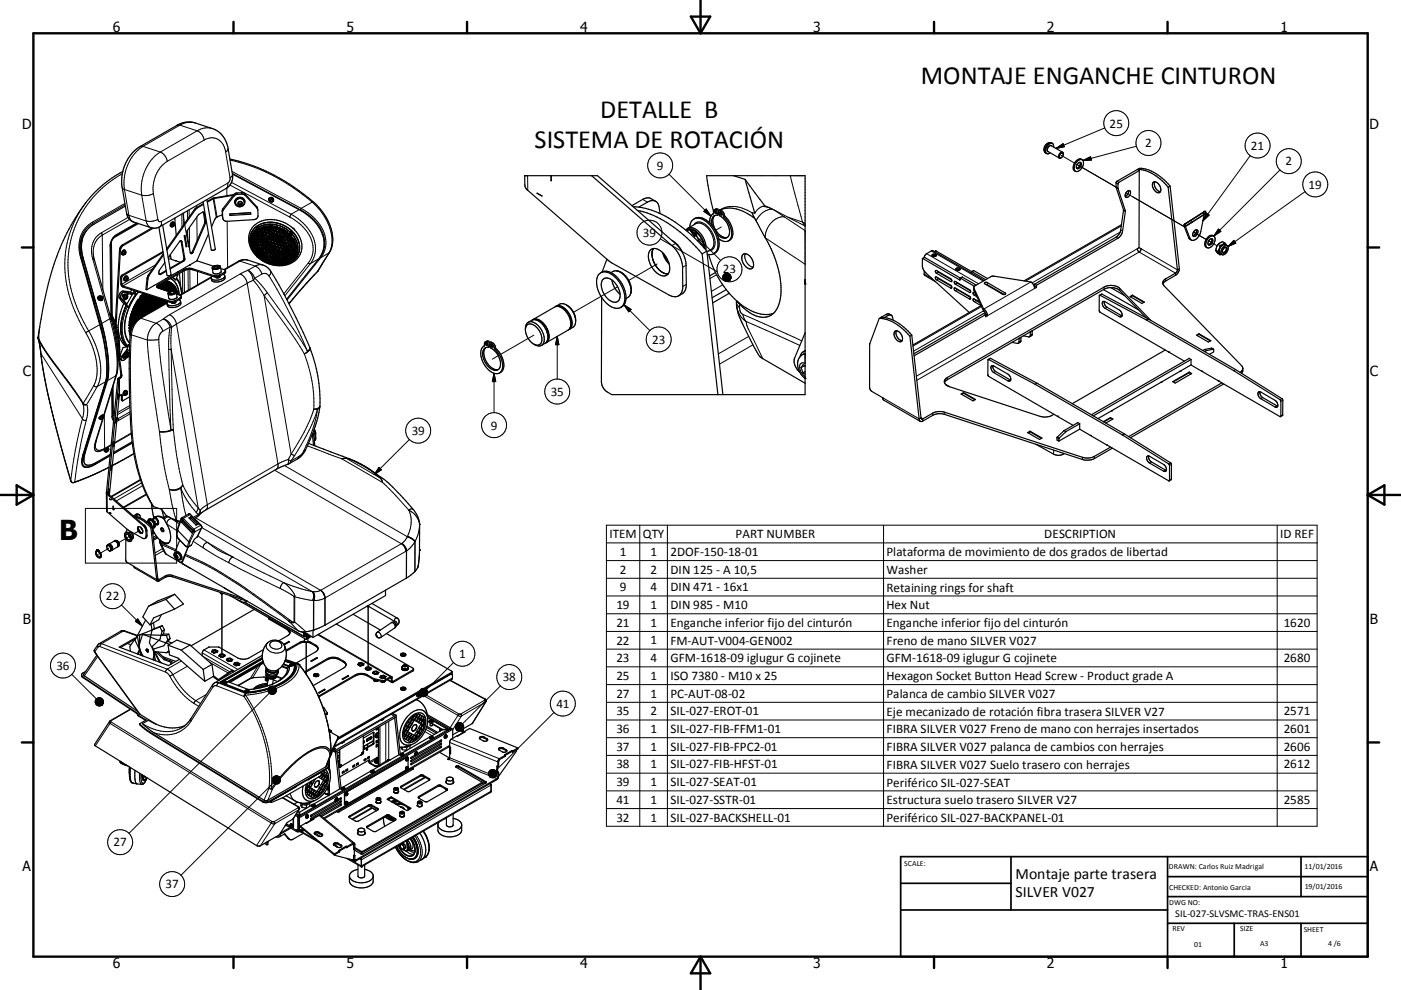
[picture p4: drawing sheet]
<svg xmlns="http://www.w3.org/2000/svg" width="420mm" height="297mm" viewBox="0 0 420 297" stroke-linecap="round" stroke-linejoin="round" font-family="sans-serif">
<defs><g id="words">
<text font-size="8.2" x="17.8" y="162.1">B</text>
<g font-size="7.9">
<text x="276.1" y="25.1">MONTAJE ENGANCHE CINTURON</text>
<text x="179.9" y="35.4">DETALLE B</text>
<text x="160.3" y="44.4">SISTEMA DE ROTACIÓN</text>
</g>
<g font-size="4.7">
<text x="304.5" y="263.8">Montaje parte trasera</text>
<text x="304.5" y="269.2">SILVER V027</text>
</g>
<g font-size="4.2">
<text x="33.9" y="9.6">6</text>
<text x="103.9" y="9.6">5</text>
<text x="173.9" y="9.6">4</text>
<text x="243.8" y="9.6">3</text>
<text x="313.9" y="9.6">2</text>
<text x="383.9" y="9.6">1</text>
<text x="6.7" y="38.7">D</text>
<text x="410.5" y="38.7">D</text>
<text x="6.9" y="112.9">C</text>
<text x="410.7" y="112.9">C</text>
<text x="6.9" y="187.1">B</text>
<text x="410.7" y="187.1">B</text>
<text x="6.8" y="261.4">A</text>
<text x="410.7" y="261.4">A</text>
<text x="33.9" y="290.4">6</text>
<text x="103.9" y="290.4">5</text>
<text x="173.9" y="290.4">4</text>
<text x="243.8" y="290.4">3</text>
<text x="313.9" y="290.4">2</text>
<text x="383.9" y="290.4">1</text>
</g>
<g font-size="3.9">
<text x="332.7" y="38.3">25</text>
<text x="343.3" y="44.2">2</text>
<text x="375" y="45">21</text>
<text x="196.9" y="50.9">9</text>
<text x="385.4" y="49.6">2</text>
<text x="392.3" y="56.6">19</text>
<text x="192.7" y="71">39</text>
<text x="216.7" y="82">23</text>
<text x="195.5" y="103.1">23</text>
<text x="165.1" y="118.8">35</text>
<text x="123.4" y="130.5">39</text>
<text x="147.2" y="128.9">9</text>
<text x="182.7" y="161.5">ITEM</text>
<text x="192.7" y="161.5">QTY</text>
<text x="220.6" y="161.5">PART NUMBER</text>
<text x="313.1" y="161.5">DESCRIPTION</text>
<text x="383.8" y="161.5">ID REF</text>
<text x="185.8" y="166.8">1</text>
<text x="195" y="166.8">1</text>
<text x="201" y="166.8">2DOF-150-18-01</text>
<text x="265.8" y="166.9">Plataforma de movimiento de dos grados de libertad</text>
<text x="185.8" y="172.1">2</text>
<text x="195" y="172.1">2</text>
<text x="201" y="172.1">DIN 125 - A 10,5</text>
<text x="265.8" y="172.2">Washer</text>
<text x="185.8" y="177.4">9</text>
<text x="195" y="177.4">4</text>
<text x="201" y="177.4">DIN 471 - 16x1</text>
<text x="265.8" y="177.5">Retaining rings for shaft</text>
<text x="31.7" y="180.1">22</text>
<text x="184.8" y="182.7">19</text>
<text x="195" y="182.7">1</text>
<text x="201" y="182.7">DIN 985 - M10</text>
<text x="265.8" y="182.7">Hex Nut</text>
<text x="184.8" y="188">21</text>
<text x="195" y="188">1</text>
<text x="201" y="188.1">Enganche inferior fijo del cinturón</text>
<text x="265.8" y="188.1">Enganche inferior fijo del cinturón</text>
<text x="384.9" y="188">1620</text>
<text x="137.7" y="197.4">1</text>
<text x="184.8" y="193.4">22</text>
<text x="195" y="193.3">1</text>
<text x="201" y="193.4">FM-AUT-V004-GEN002</text>
<text x="265.8" y="193.5">Freno de mano SILVER V027</text>
<text x="16.9" y="200.9">36</text>
<text x="184.8" y="198.6">23</text>
<text x="184.8" y="204">25</text>
<text x="195" y="198.6">4</text>
<text x="195" y="204">1</text>
<text x="201" y="198.7">GFM-1618-09 iglugur G cojinete</text>
<text x="201" y="204">ISO 7380 - M10 x 25</text>
<text x="265.8" y="198.7">GFM-1618-09 iglugur G cojinete</text>
<text x="384.9" y="198.6">2680</text>
<text x="150.7" y="204.4">38</text>
<text x="184.8" y="209.3">27</text>
<text x="195" y="209.3">1</text>
<text x="201" y="209.3">PC-AUT-08-02</text>
<text x="265.8" y="204">Hexagon Socket Button Head Screw - Product grade A</text>
<text x="265.8" y="209.4">Palanca de cambio SILVER V027</text>
<text x="166.8" y="212.3">41</text>
<text x="184.8" y="214.6">35</text>
<text x="195" y="214.6">2</text>
<text x="201" y="214.6">SIL-027-EROT-01</text>
<text x="265.8" y="214.7">Eje mecanizado de rotación fibra trasera SILVER V27</text>
<text x="384.9" y="214.6">2571</text>
<text x="184.8" y="220">36</text>
<text x="195" y="219.9">1</text>
<text x="201" y="220">SIL-027-FIB-FFM1-01</text>
<text x="265.8" y="220">FIBRA SILVER V027 Freno de mano con herrajes insertados</text>
<text x="384.9" y="220">2601</text>
<text x="184.8" y="225.2">37</text>
<text x="195" y="225.2">1</text>
<text x="201" y="225.2">SIL-027-FIB-FPC2-01</text>
<text x="265.8" y="225.3">FIBRA SILVER V027 palanca de cambios con herrajes</text>
<text x="384.9" y="225.2">2606</text>
<text x="184.8" y="230.5">38</text>
<text x="195" y="230.5">1</text>
<text x="201" y="230.5">SIL-027-FIB-HFST-01</text>
<text x="265.8" y="230.6">FIBRA SILVER V027 Suelo trasero con herrajes</text>
<text x="384.9" y="230.5">2612</text>
<text x="184.8" y="235.9">39</text>
<text x="195" y="235.9">1</text>
<text x="201" y="235.9">SIL-027-SEAT-01</text>
<text x="265.8" y="236">Periférico SIL-027-SEAT</text>
<text x="184.8" y="241.1">41</text>
<text x="195" y="241.1">1</text>
<text x="201" y="241.2">SIL-027-SSTR-01</text>
<text x="265.8" y="241.3">Estructura suelo trasero SILVER V27</text>
<text x="384.9" y="241.2">2585</text>
<text x="184.8" y="246.5">32</text>
<text x="195" y="246.5">1</text>
<text x="201" y="246.5">SIL-027-BACKSHELL-01</text>
<text x="265.8" y="246.5">Periférico SIL-027-BACKPANEL-01</text>
<text x="34" y="253.9">27</text>
<text x="49.6" y="266.4">37</text>
</g>
<text font-size="3.1" x="352.3" y="275.3">SIL-027-SLVSMC-TRAS-ENS01</text>
<g font-size="2.4">
<text x="271.1" y="259.7">SCALE:</text>
<text x="350.4" y="260.8">DRAWN: Carlos Ruiz Madrigal</text>
<text x="391.1" y="260.6">11/01/2016</text>
<text x="350.5" y="267">CHECKED: Antonio Garcia</text>
<text x="391.2" y="266.7">19/01/2016</text>
<text x="350.5" y="271.4">DWG NO:</text>
<text x="351.5" y="279.3">REV</text>
<text x="371.9" y="279.4">SIZE</text>
<text x="390.9" y="279.6">SHEET</text>
<text x="358.1" y="284.1">01</text>
<text x="377.8" y="283.9">A3</text>
<text x="398.2" y="283.8">4 /6</text>
</g>
</g></defs>
<g fill="none" stroke="#000" stroke-width=".3">
<path d="M53.9 37.5l-.8 .1M53.9 37.5l-11 6.4M53.9 37.5l5.2 1.7M58.5 36.9a5.7 5.7 0 0 0-4.6 .6M59.1 39.2l-11 6.4M59.1 39.2a3.6 3.6 0 0 1 2.1 2.8M63.7 38.6a5.4 5.4 0 0 0-4.6 .6M331.2 38.4l-14.6 6.1M36.6 56.3l.7 .5M36.7 52.1a31.2 31.2 0 0 0-13.1 41.3l3 5.9M37.3 56.8l1.3 7.8a2.41 2.41 0 0 0 1.5 2M37.3 56.8l5.2 1.8"/>
<path d="M42.5 58.6l1.3 7.7M42.9 43.9l-.9 .1M42.9 43.9a13.3 13.3 0 0 0-5.6 12.9M42.9 43.9l5.2 1.7M46 58.1l-.3 .1a4.8 4.8 0 0 1-3.2 .4M46 58.1l1.3 7.7M48.1 45.6a13.3 13.3 0 0 0-5.6 13M48.1 45.6a3.8 3.8 0 0 1 2.1 2.8M50.2 48.4a9.9 9.9 0 0 0-4.2 9.7M61.2 42l-11 6.4M61.2 42a4.1 4.1 0 0 1 6.3 3l1.5 8.3M63.7 59.5l.2 .1 .9 5.6"/>
<path d="M64.1 59.4l1 5.7M68 56.4l-.2 .1M68 56.4v2.3M68.3 54.9v.9l-.3 .6M68.3 54.9l-19.9 11.5M68.4 44.6l-.2 .5-.6 .5M68.9 55.5l18.7 10a11.2 11.2 0 0 1 6.2 10l-.4 1.8-1 1.6M69 53.3a1.69 1.69 0 0 1-.7 1.6M69 48a55.7 55.7 0 0 1 24.6 12.6M69.4 54.7l17.9 9.6M69.5 51.4l20.8 11.1M69.7 52l20.4 10.9"/>
<path d="M69.7 52.4l-.2 .4-.5 .5M70.1 58.4v.4M71.1 57.9v.4M72.4 57.8l.1 .4M73.4 58.2l.1 .4M80.8 59.5a.68 .68 0 0 0 .3 .8 .68 .68 0 0 0 .8-.1M158.2 52.7v4.4M192.7 59.8l1.4 .9M200.6 52.3l12.5 12.5M236.9 52.7l3.7 13.9M315.2 43.7a1.13 1.13 0 0 0-1 1.8M315.3 42.9a2 2 0 0 0-1.7 3.1"/>
<path d="M315.4 43.8l-.1-.1a1.16 1.16 0 0 0-1.2 .6 1.16 1.16 0 0 0 .1 1.2h.2M316.6 44.5l2.1-1.4 .4 .9zM318.2 46.6l4 2.3M322.9 49.4l12.3 7M324.7 48.2l2.3-1.2 .2 1zM334.6 54.9l.6 .3M334.6 56.2l.6 .3M334.9 54.4l.6 .3M337.6 57.9l.7 .4M338.7 58.5l16.4 9.6M340.7 43.9l-16 4.3M374.8 46.7l-14.2 19.6"/>
<path d="M383.8 51l-19.9 19.8M391.3 57.5l-23.1 16.5M24.2 77.3h.1M24.2 77.3l5.7 20.1M24.3 77.3l.1 .1M24.6 78.1h.1M24.6 72.1a9.8 9.8 0 0 0 0 6M24.6 78.1l5.6 19.5M24.9 77.2v.3M25.7 60.8a31.9 31.9 0 0 0-2.6 34l2.7 5.1M26 69.2a7.8 7.8 0 0 0-2.1 5.4M27.7 66.7l.1 .3"/>
<path d="M27.7 66.7a8.7 8.7 0 0 0-3.5 10.6M27.8 77.6l.5 .3M27.8 77.6l5.1 18.1M27.8 67a7.9 7.9 0 0 0-3.9 7.3M27.8 67v.5M30.4 69.9l.3 .6M30.4 69.9a6.4 6.4 0 0 0-2.6 7.7M30.7 70.5a5.6 5.6 0 0 0-2.8 5.2M30.7 70.5l.1 16.5M33 73.8l.2 20.6M33.2 73.5l-.2 .3M33.2 73.4v.1"/>
<path d="M33.2 73.3l.3 21.3M33.4 72.4v.1M33.4 72.5l.3 22.4M33.4 72.5v.1M34.1 71.4l-.1 .1M34.1 71.3v.1M34.8 70.7h.1M34.8 70.7h-.1M35 70.3l-.2 .4M35 70.3a4.3 4.3 0 0 0-2 3.5M35.8 74.9l.3 .2M36.7 73.5l.3 .1"/>
<path d="M37.3 75.8l.2-.2a.26 .26 0 0 1 .1 .4 .26 .26 0 0 1-.4 .1zM37.4 61l-9.7 5.7M37.5 61.4l-9.7 5.6M37.5 75.2a.77 .77 0 0 0-.6 1.2M38 64l.4 .5 5.4 1.8M38.4 65.2l-8 4.7M38.8 65.8l-8.1 4.7M40.9 66.9l-5.9 3.4M41.2 67l-6.6 3.8M41.5 67.1l-7.4 4.3M43.8 66.3a2.5 2.5 0 0 0 1.5 2M46.6 79.5l-10.1 5.8-.3-.1"/>
<path d="M47.3 65.8l-1.9 .6-1.6-.1M47.3 65.8a.7 .7 0 0 0 1.1 .6M48.4 66.4v.9l-.5 .7M51.1 76.9l-.6 .3M51.2 77.4l-.7 .5M52.1 66.8a.75 .75 0 0 0-.7 1.2M54.3 72.5l.3 .1M54.5 64.2l.1 4M54.8 78.3l.2 .1M54.8 64l1.7 10.1M55 63.9l.1 3.5M55.1 77.4l.3 .1"/>
<path d="M56.2 63.3v2.5M56.2 69l.1 2.2M56.7 62.9v2.2M56.8 68.3v6.3M57.6 75.6l.3 .1M58.3 62.9l.2 .1M58.9 62.3l.2 .1M59 61.6v.6M59 65.1l.1 7M59.2 78v.3M61 63.9l.2 .1M61.4 66.9l.2 .1"/>
<path d="M61.4 66.4l.3 .1M66.6 63.3l.1 .4M66.7 64.9l.1 .5M66.9 62.6v.4M68.1 66.4l.2 13.8M71.9 78.3l-.4 .1M71.9 78.3l-4.5 2.7M71.9 78.3l4.6 1.5M73.2 60.5a1.32 1.32 0 0 0-1.5-.9 1.32 1.32 0 0 0-1.1 1.4M74.2 78a2.95 2.95 0 0 0-2.3 .3M75.5 73.1l.1 .2M75.6 71.8l-.1 .8"/>
<path d="M75.7 73.9l.1 .3M76 70.4l-.3 .8M76 74.8l.1 .2M76.4 75.5l.6 .8M76.5 69.8l-.2 .2M76.5 79.8l-2.2 1.3M76.5 79.8a3.6 3.6 0 0 1 2 2.4M76.9 62l.1 .4M77 76.6h.1M77 68.6h.5M77 68.6h.1M77 76.6a.4 .4 0 0 0 .1 .5 .4 .4 0 0 0 .5 0"/>
<path d="M77 67.9l-.1 .2M77.1 67.9h-.1M77.1 67.9l.2 .1M77.1 69.1l-.3 .3M77.3 68.1h.1M77.3 68.1l-.4 .1M77.4 76.5l.3 .1M77.4 76.8l.8 .7M77.4 68.2a.31 .31 0 0 0-.4 0 .31 .31 0 0 0 0 .4M77.4 68.2l.1 .1M77.4 68.1l.1 .2M77.5 76.6l.1 .1"/>
<path d="M77.5 68.3h.1M77.6 77.1h.1M77.8 68.6l-.5 .3M78.5 68.3l-.3 .1M78.8 77.9l.3 .2M78.9 79.5l-1.2-.1-1.2 .4M79.3 68l-.2 .1M79.6 78.4l1.5 .6M79.9 71.5l-.1 .2M80.2 67.8l-.4 .1M80.9 67.8h-.4M81.4 67.8h.3"/>
<path d="M81.4 79.1l.5 .1M82.4 68l.5 .1M82.6 79.3h.3M83.2 68.1l1.6 .6M83.8 79.3h-.3M84.5 79.2l-.4 .1M84.7 72l-.1 .3M85.2 69l.3 .2M85.2 79l-.2 .1M86.1 69.6l.8 .7M86.2 78.7l-.3 .1M86.8 69.8l.2 .3h.4"/>
<path d="M86.9 69.6a.4 .4 0 0 1 .4 0 .4 .4 0 0 1 .2 .5M86.9 69.6h.1M86.9 69.5h-.1M87 78.2l-.5 .3M87 69.5h.4l.2 .4M87 69.5h-.1M87.3 64.3a12.9 12.9 0 0 1 7.3 10.5l-.3 2-1.2 2.3M87.3 64.3l-.5 .8M87.3 70.8l.6 .8M87.4 70.1h.1M87.5 70.1h-.1M87.5 69.4h.1"/>
<path d="M87.5 70.1h.1M87.5 78.1a.33 .33 0 0 1-.1 .5 .33 .33 0 0 1-.5-.3M87.5 77.7l-.3 .3M87.6 69.4l-.6 .1M87.6 69.4v.5M87.6 78.1h.1M87.6 69.9v.1M87.6 78.1l.1 .1M87.6 78.1l.1 .2M87.7 78.2v.2M88 77.2l-.1 .1M88.2 72.1l.1 .2"/>
<path d="M88.6 73v.2M88.6 75.9l-.3 .8M88.8 73.8v.2M88.8 74.5v.8M89.7 62.9l-2.4 1.4M90.1 62.9a12.3 12.3 0 0 1 7.3 10.1l-.3 1.9-.8 1.7M90.3 62.5l-.2 .4M90.3 62.5a12.5 12.5 0 0 1 7.4 10.7l-.6 2.5-.9 1.6M92.4 78.9l.7 .2M92.4 78.9l-7.3 9.2M93.1 79.1l-7.7 9.6M93.6 60.6l-3.3 1.9"/>
<path d="M93.6 60.6a15.6 15.6 0 0 1 5.8 13.3l-.8 2M93.7 60.5l-.1 .1M93.8 60.5h-.1M93.8 60.5h.1M95.6 77.6l-2.5 1.5M95.9 77.2l.3 .1M96.2 77.3l-10.1 12.7M98.6 75.9l-2.4 1.4M98.6 75.9l-3.3 5.4M98.8 75.7l-.2 .2M197 79.2l-8.5 4.9M198 71.7l17 9.8"/>
<path d="M202.5 73.1l-1.1 .6M205.7 79.6l-1.1 .6M206.8 68.9l9.3 9.3M206.8 68.9l2.1 1.4-.7 .7zM208 67.5a2.33 2.33 0 0 1 3.8 .1 6.5 6.5 0 0 1 2.3 6.7l-.7 .7-.9 .2M208.6 67.1a3.6 3.6 0 0 1 4.1 2 4.7 4.7 0 0 1 .7 5.6l-.3 .2M210.3 71.6l-1.2 .6M211 63.4l.7-.7 1.4 2.1zM214.8 62.7l-.4 .2M216.2 68.1l-1.7 1M216.3 63.2l-.4 .2M217.2 64.5l-.3 .2"/>
<path d="M223.4 76.1a3.4 3.4 0 0 0 2.4 4.1M228.7 61.9l2.5 .7M228.7 61.9a4.4 4.4 0 0 0-2.4 2.1l-.8-.2a9 9 0 0 0-9.2-1.1M228.7 61.9l.6-.1 1.9 .8M231.2 62.6l.5 .2M231.7 62.8a5.5 5.5 0 0 0-5 3.4M231.7 62.8l.4 .2M232.1 63l3.1 2.1M232.1 63l4.2 2.2M235.2 65.1l6.2 4.1M235.2 65.1a6 6 0 0 0-5.8 6.3l12 7.9M236.3 65.2l4.3 1.4"/>
<path d="M236.3 65.2l5 2.6M240.6 66.6l.7 1.2M240.6 66.6l.8 .4M241.3 67.8h.1M277.2 77.2l-.5 .4M277.8 76.1l15.6 9M279.2 75.3l15.6 9M280.6 75.3l-.4 .2M334.6 71.2l.6 .3M335.8 69.6l-26.4 15.3M336 69l.6 .3M336.2 67.8l-28.7 16.5"/>
<path d="M336.8 62.9l.6 .4M336.8 63.1l.6 .3M341 74.6l-66.3 38.3M342.1 74.6l10.9 6.4M355.2 67.2l.4 .5M356.3 71.3l.5 .2M357.1 66.1l.3 .5M357.8 69.6l3.8 2.2M360.7 63.8l.3 .5M360.9 63.6l-5.8 3.7M361 64.4l-5.6 3.6M361.7 64l.8 .5-1.9 1.8z"/>
<path d="M362.8 72.5l-.4-.2 2.5 1.5M365.3 68.7l.7 .7-2.1 1.4zM369.9 72.1l.6 .8-2.3 1.1zM11.9 98.1l-.3 3.6M25.8 99.9a21.5 21.5 0 0 1 3.1 13.5l-.8 2.3M26.6 99.3l-.8 .6M26.6 99.3l1.9 3.8a16.6 16.6 0 0 1 .8 12.5l-.1 .4M29.6 89.1a.68 .68 0 0 0 .3 .7 .68 .68 0 0 0 .8-.1M29.9 97.4l-3.3 1.9M29.9 97.4l.2 .1M29.9 97.4a41.5 41.5 0 0 1 1.8 16.8l-.1 .3M30.1 97.6h.1"/>
<path d="M30.2 97.6l.9 4M30.5 97.4l-.3 .2M32.9 95.7l.5 .2M32.9 95.7l1.1 4a32.2 32.2 0 0 1 .7 13.1M32.9 95.7l-2.4 1.3M34.8 100h.1M34.8 97.7h.1M34.8 100l.3 .3M34.9 99.5l-.1 .5M35 99.5h.1M35 99.5l.1 .8M35.8 89.4l.4 .2"/>
<path d="M36.2 83.3l.2 .1M36.6 82.5l.3 .2M37 87.3l.4 .3M37.1 88.4h.1M37.2 88.4l.1 .1M37.8 91.6l.1 .1M37.9 91.7a12.9 12.9 0 0 0-.5 11.4l.7 .8M37.9 91.7l.3 .2M38.1 88.6a.77 .77 0 0 0-.7 1.1M38.2 89v.1M38.2 83a.77 .77 0 0 0-.7 1.2M38.2 91.9a12.7 12.7 0 0 0-.5 11l.6 .9"/>
<path d="M38.2 91.9l.1 .2M39.9 88h.1M40 88l.3 .1M40.3 88.1h.3M40.5 87.3l-.5 .7M40.9 87.4l-.6 .7M41.4 87.6a16.1 16.1 0 0 0-3.8 13.1l.7 1.6 .6 .8M41.6 87.6a16.1 16.1 0 0 0-3.9 12.8l.6 1.6 .6 .8M42.2 95.5a6.5 6.5 0 0 0-2.8 5M42.2 95.5h-.4M42.2 95.5l4.6 1.5M44.1 83.6l.2 .1"/>
<path d="M44.6 82.4l.2 .1M45.8 80.6l-9 5.2 .1 .3M46.8 97l-1.3 1.1a6.4 6.4 0 0 0-1.3 3.9M46.8 97a3.5 3.5 0 0 1 2 2.4M47.6 85.3v.3M47.9 82.2l.3 .1M48.8 99.4l-.1 .1a2.77 2.77 0 0 0-1.1 2.4M49 95.7l-2.2 1.3M49 95.7a3.1 3.1 0 0 1 2.4 2.5M49 95.7a3.7 3.7 0 0 1 2 2.4M50.1 91l-7.9 4.5M50.8 94.4l-1.8 1.3"/>
<path d="M50.8 94.4a3.6 3.6 0 0 1 2.1 2.8M50.9 90.3l.1 .4M51 98.1l-2.2 1.3M51 98.1l.4 .1M51 98.1l-.4 3.4v3.4M51.1 83.6a5.5 5.5 0 0 1 2.6 4.9M51.3 83.5a5.8 5.8 0 0 1 2.4 5M51.4 98.2l-.1 6.6M51.7 83.2l.9 .7M52.7 90.1v.4M52.9 83.6a7.1 7.1 0 0 1 1.5 4.6M52.9 97.2l-1.5 1"/>
<path d="M52.9 97.2l9.3 54.2M54 89.4v.3M54.7 81.5l.1 6.5M55.1 80.9v.4M55.2 81.2l.1 6.5M56.4 80.9v6.2M56.9 80.8l.1 6M57.7 80.6v.3M59.2 81.4v4M63.3 83.3l-9.2 5.3M64.2 82.7v.3M65.9 82.5l.1 .3"/>
<path d="M67.2 81.7l.1 .3M72 82.2l-21.2 12.2M72 82.2a3.7 3.7 0 0 1 2.1 2.8M74.1 85l-21.2 12.2M74.1 85l9.2 54.2M74.3 81.1l-2.3 1.1M74.3 81.1a3.8 3.8 0 0 1 2 2.4M74.3 81.1l1.1 1.4 .6 1.6M76 84.1l-1.9 .9M76 84.1l1.2 1.6 2 3M76.3 83.5l-.3 .6M76.3 83.5l2 2 1.8 2.3"/>
<path d="M78.5 82.2l-2.2 1.3M78.5 82.2a1.58 1.58 0 0 1 2.2 .6M79.2 88.7l7.8 10.7 4.2 6.8M79.2 88.7l8.1 47.5M80.1 87.8l-.9 .9M80.1 87.8l7.8 10.8 4.3 6.8M80.7 82.8l4.6 8.1 4.3 8.6 2.6 5.9M81.1 81.3v.8l-.4 .7M86.9 90.8l-.3 .3M87 90.7l-.1 .1M95.3 81.3l-8.4 9.5M95.5 81.1l-.2 .2"/>
<path d="M185.2 86l-13.3 7.7M187.1 91.4l2.1 1.4-.7 .8zM187.1 91.4l7.7 7.8M205.8 85.3l-1.1 .6M214.9 82.4l-2.1 1.2M216.7 85.4l-3.4 2M220.8 90.6l.2 .9 .7 .8M220.8 90.7a6.8 6.8 0 0 0 2.9 5.8M221.7 92.3l.3 1.3 .7 .7M221.7 91.2v1.1M222.7 94.3l17.7 8M222.7 94.3l.4 1.2 .6 1"/>
<path d="M223.7 96.5l16.1 7.1M223.7 96.5l.4 1.7 4.6 9.4M265.7 94.3l.5 .4M277.1 82.2l2.4 1.4M281.3 81.7l-.5 .3M281.3 83.6l-.5 .4M285.4 84.2l-.4 .3M285.4 86.2l-.4 .2M287 84.9l-.6 .4M287 86.9l-.6 .3M287.8 83.9l-.1 .1M288.5 83.2l-.5 .3"/>
<path d="M291 89.5l-.3 .2M291 87.5l-.3 .2M292 86.4v.6M292 81.2l-.6 .3M292.6 88.3l-.5 .3M292.6 90.2l-.5 .3M294.3 92l-20.6 11.8M294.8 93.3l-20.9 12.1M296 84.8v.6M300.8 88.2l-.2 .1M301.3 87.9v.4M309.1 84.6l-14.2 8.1"/>
<path d="M309.5 99.4l-.6 .3M310.2 86.5l-14.2 8.2M330.4 88.3l-.6 .3M331 86.1v.7M331.9 92.2l-.6 .3M335.7 86.5v.7M336.1 94.6l-.5 .4M349.5 83.6v.7M352.4 82.6v-.7l-10.9-6.3-66.6 38.5M11.4 101.2h.1M11.4 101.2l.1 .1M11.5 101.3v.1"/>
<path d="M11.5 101.4l.1 .3M11.5 101.8h.1M11.6 101.8l.7 4.3M11.6 101.7l.1 .4M11.6 101.7a62.8 62.8 0 0 0 7.4 10.9l5.9 8.4M12.2 105.9l.1 .2M12.3 106.1l12.5 19.7 .5 .3 .6-.1M12.3 106.1a254.9 254.9 0 0 0 8.9 38.2M22.5 117.5l2.4 3.7M28.1 115.7l.5 .3h.6M28.1 115.7l-3.2 5.3M29.2 116l-3.2 5.3"/>
<path d="M31.6 114.5l-6.7 21.8M31.6 114.5l-2.4 1.5M31.7 114.4l-.1 .1M32.3 112.9l-.3 .2M33.5 117.3l.1 7.7M33.9 115.8l.1 7.9M34.7 112.8l-3.7 12M34.7 112.8l-2.5 1.4M35 112.4l-.3 .4M35.1 100.3h.1M35.5 113.4l.3 .2 .1 5.1M35.7 113.8v5.1"/>
<path d="M35.8 113.3l.3 .1M36 106.7l.4 .3M36.2 112.5l.3 .1M36.4 118.6l.3 .2M36.4 120l.3 .1M36.9 107l.4 .2M37.9 105.4l.3 .1M38 117.4a.74 .74 0 0 0-.7 1.1M38 103.9h.1M38.2 105.6a.74 .74 0 0 0-.6 1.2M38.3 106v.1M38.3 103.8l-.2 .1"/>
<path d="M38.5 103.4l-.2 .4M39.1 100.2l.3 .3M39.4 100.5a233.4 233.4 0 0 0 .8 34 44.7 44.7 0 0 0 5.9 17.5M39.4 100.5l4.8 1.5M44.2 102v1.8a258.9 258.9 0 0 0 3.1 22.3l.5 3.4M47.6 101.9a267.1 267.1 0 0 0 3.7 27.1M47.6 101.9l-3.4 .1M50.6 104.9l.7 24.1M51.3 104.8l-.7 .1M51.3 104.8l.7 24M51.3 104.8l8.1 47.5M91.2 106.2a41.4 41.4 0 0 1 2.9 16.5"/>
<path d="M92.2 105.4l-1 .8M92.9 104.2a1.95 1.95 0 0 1-1.7 2M92.9 104.4l-.7 1M146.1 102.3l-.3 .2M147.6 102.8l-.3 .2M148.1 112v11.8M148.1 112l.5 2.5h-1zM148.5 104.1l-.3 .2M149.4 106.7l-1.8 1.1M160 100.6l-9.9 5.7M167.1 100.9v12.8M167.1 100.9l.5 2.5h-1z"/>
<path d="M224.5 100.9l-9.1 5.3M225.7 103.5l-10 5.8M241.4 109.1a1.14 1.14 0 0 0-1.5 .1 1.14 1.14 0 0 0-.1 1.5 3.7 3.7 0 0 0 1.6 2.2M241.4 106.2l-.8 .2M264.7 119.3l10.9 6.4M284 113.3v.6M297 107.5l-.6 .4M298.5 111.5l-.6 .3M302.7 113.9l-.5 .4M306.1 101.3l-.6 .4M306.1 102.2l-.6 .3M309.5 100.3l-.6 .3"/>
<path d="M361.2 104.8l.5 .4-.6-.3M363.2 104.5l.6 .3M378.6 119.3l-.6 .3M384.3 119.6l-.5 .3M24.6 138.3a1.56 1.56 0 0 0 .7 1.7 1.56 1.56 0 0 0 1.8-.1l1.5-.7M24.7 137.5l.4 .6M24.8 137l.3 .8M24.9 121.2l.4 .3 .5-.1M24.9 121.2l.2 1.9-.1 1.2-2.4 10.9-1.4 9.1M24.9 136.3l-.1 .5a3.1 3.1 0 0 0 .3 3.3 3.5 3.5 0 0 0 3.5-.8M24.9 121v.2M24.9 121l.9 .4"/>
<path d="M25 136.1l-.1 .2M25.5 135.2v.6M25.9 126l-2.2 9.6-1.3 9M26 121.3l-.2 .1M26 121.3a7.8 7.8 0 0 1-.1 4.7M28.6 133.7a1.27 1.27 0 0 0 .6 1.4 1.27 1.27 0 0 0 1.5-.2l.7-.4M28.6 132.5l-.1 .4a1.83 1.83 0 0 0 .5 2.5h1l1.3-.6M28.6 138.9v.3M28.6 139.2v.1M28.9 132.2l-.3 .3M29.9 125.6h.1M30 125.5l-.1 .1"/>
<path d="M30.5 125.5l.4-.3zM30.8 125.5l-2.2 7M30.9 125.2h.1M30.9 124.8l-.9 .7M31.3 124.4l.1 10.1M31.4 134.5l-.1 .3M31.5 135.4v.1M32.2 135.2l.3-.1-.5 .4zM32.4 135.1h.1M32.5 134.6l-.5 .3-.5 .5M33 136.8l-4.4 2.5M33 136.6l-4.4 2.6"/>
<path d="M33.3 133.6l-2 1.2M33.4 133.4l-2 1.1M33.6 125l.5 1.2M33.8 124l.1 .6 .3 .1M33.8 124l-.1-7.4 .1 8.1-.2 .3M33.8 124v.9l.3 .7M34 123.7l.3 .5M34 123.7l-.2 .3M35.1 125.1l.3 .5M35.4 125.6l.2 .5M35.4 125.6l-.3 .2M35.6 126.1l-.6 .3"/>
<path d="M38.9 121.6l-3.6 2.2M38.9 122.2l-3.7 2.2M39 123.5l-3.6 2.1M39 124.1l-3.4 2M39.3 129.9l-4.9 2.9M39.4 130.1l-5.1 2.9M39.7 132.9l-5.7 3.3M39.7 132.8l-5.7 3.2M40.1 136.1l-6.4 3.6M47.8 129.5l1.4 10.1 1.6 7.2M51.3 129l-1.4 .4-2.1 .1M52 128.8l-.7 .2"/>
<path d="M52 128.8l-1.9 .7h-2.3M52 128.8l1.1 8.7 1.7 7.9M83.3 139.2v1.1l-.4 .5M83.3 139.2l-21.1 12.2M85.3 139.7l36.8 21.3M86.4 137.8l-3.1 1.4M86.4 137.8l.8 .5M86.4 137.8v1.2l-.2 .3M87.2 138.3l-.5 .8M87.3 136.2l1 .5M87.3 136.2l-.9 1.6M88.3 136.7l-1.1 1.6"/>
<path d="M89.7 136.9l-.5 .8M89.7 136.9l-2.5 1.4M91.1 135.3l-.6 .9-.8 .7M91.6 135l-.5 .3M92.2 133.8l10.2 3.8 12.3 7.1 3 3 4.8 5.3M94.1 122.7l1.1 .1M94.1 122.7a54.6 54.6 0 0 1-6.8 13.5M94.6 130l-.2 .2M94.7 131.5l-.3 .1M95.2 122.8l-1.3 5.6-2.8 6.9M95.2 122.8l-2.1 5.4-4.8 8.5M95.9 122.1l-.7 .7"/>
<path d="M95.9 121.9a1.74 1.74 0 0 1-1.8 .8M103.9 137.5l10.2 6M106.2 138.3l4.2 2.4M122.7 131.9l-10.5 10.5M276.1 125.3l.6 .4v.6M279.6 124v.6M283.2 123.7v.6M315.9 135v1.2M316.9 131.3l.6 .4M317 131.1l.6 .4M318.7 135.9v.4M319 129.2l.6 .3"/>
<path d="M319.1 129.2l.5 .3M324.5 137.2v.7M328.1 136.9v.7M345.2 138.6l-.6 .3M350.9 138.8l-.5 .4M351.2 139.3l-.6 .4M382.8 121.7l-.6 .4M384.6 124.5l-.6 .3M384.6 120.1l-.6 .3M21.2 144.3h.1M21.2 144.3l.4 .4 .8-.1M22.4 144.6l-.2 .2"/>
<path d="M25.6 152.5h27.4v16.4h-27.4zM32.1 148.3l.1 5.3M32.3 147.8v.1M32.7 140.2l-6 2.8-4.3 1.6M40.8 154.3l.3 .2M41.9 159.1l-2.1 1.3M42.1 144l-8.6 5.1M42.4 144.9l-8.3 4.8M42.8 145.7l-7.9 4.6M43.2 157.6l-.2 .2M43.8 148.2l-6.8 4M44 159.2l-.2 .2"/>
<path d="M44.7 156.1a1.29 1.29 0 0 1 1.3 .6 1.29 1.29 0 0 1-.1 1.4h-.2M44.7 156.1l-.1 .1M44.8 156.1a1.31 1.31 0 0 1 1.1 2M45.2 157.2l-.3 .2M46.3 160l-.5 .2M46.3 155l-.1 .1M46.7 156.4l-.5 .2M46.7 155.1l-.1 .1M46.9 155.5h-.1M48.5 158.4a.84 .84 0 0 0 .6 1M49.8 154.8l.6 .2M49.8 154.8l-.5 .4a.73 .73 0 0 1-1-.2l-.7-.2-.9 .2"/>
<path d="M50.4 155h.2M50.6 155l-.7 .2-.6 .7M50.6 155l.1 .1M50.7 155.1l.7 .5M50.7 155.1l1 .5M50.8 146.8l.8 4.5 1.2 4.7M51.4 155.6l2.3 1.6M51.4 155.6a1.52 1.52 0 0 0-1.4 1.6l3.1 2M51.7 155.6l1.1 .4M51.7 155.6l1.2 .7M52.8 156l.1 .3M52.8 156l1.3 .3"/>
<path d="M52.9 156.3l1 .4M54.2 146.4l1.5 8.2M54.2 146.4l1.9 3.8 2.7 3.5M54.2 146.4a3.4 3.4 0 0 1-3.4 .4M54.3 155.6v.1M54.3 155.7h.1M54.3 155.7l.1 .1M54.4 155.8h.3M54.4 155.8l-1.2 3.3-.2 1.6 .6 1.1M54.5 155.4l.5 .1M54.7 155.8l3.2 3.2M54.8 155.7l-.1 .1"/>
<path d="M54.8 145.4a3.5 3.5 0 0 1-4 1.4M54.8 145.4l-.6 1M54.8 145.4l1.9 3.5 2.7 3.4M54.8 155.7h.1M55 155.5l3.1 3.3M55 155.5l-.2 .2M56.5 154.2l.5 .2M57 154.4l3.2 3.2M57 154.4l-2 1.1M57.1 154.3l-.1 .1M57.1 154.3h.1M57.9 159l.1 .5"/>
<path d="M58 159.5l-1.4 3-.4 1.4-.7-.3M58 159.5l.4 .1M58.1 158.8l.3 .8M58.1 158.8l-.2 .2M58.4 159.6l-1.5 3-.3 1.4M58.6 155.3l37.5 21.8M58.8 153.7l.7 .6M59.4 152.3l-.6 1.4M59.4 152.3l.6 .8M59.5 154.3l-1.5 .9M59.5 154.3l-.5 .8M60 153.1l-.5 1.2"/>
<path d="M60 153.1v.9l-.3 .6M60.2 157.6l.2 .8M60.2 157.6l-2.1 1.2M60.2 157.6h.1M60.4 158.4l-1.3 2.7M60.4 158.4l-2 1.2M60.5 158.3l-.1 .1M60.5 158.3l33 19.2M62.2 151.4v.9l-.5 .7M62.2 151.4l-2.2 1.7M82.4 141.1l37.9 22M110.4 140.7l1.4 .9"/>
<path d="M110.5 140.6l-.1 .1M113.6 140.2l.7 .7-2.1 1.5zM122.5 153a9.2 9.2 0 0 1-.4 8M122.5 153a5.7 5.7 0 0 1 3.3 4.3M123.9 152.9l-.5-.2-.9 .3M125.8 157.3h.1M125.8 157.3a11.5 11.5 0 0 1-1.4 5.1M125.8 157.3v7.7M181.8 157.6h213.1v90.3h-213.1zM191.8 157.6v90.3M200.1 157.6v90.3M264.9 157.6v90.3"/>
<path d="M349.4 141l-.5 .4M351.2 143.7l-.6 .4M382.9 157.6v90.3M29.2 164.9l-.1 .1M29.5 165l-.1 .1M29.7 165.4h.1M30 166l-.5 .3M32.6 164.5l-2.4 1.4M38.9 160.9l-3.3 1.9M40.2 169.9l6.8 4M44.1 160.7l-.3 .1M46.8 160.7l-.8 .5"/>
<path d="M47.3 173.7l.4 .2v.4M48.1 162.4l-.3-.4 .2 .8 .4 .6M48.1 162.2l.2 .7M48.3 162.9l.1 .4M48.3 162.9l4.4 2M48.4 163.3l.1 .2M48.5 163.5l1.3 2.7M48.5 163.5l4.1 1.8M48.7 164.6l-2.2 1.3M49 165.2l-2.5 1.5M49.5 172.8v.4M51.8 172.7v.4"/>
<path d="M52.6 166.6a.58 .58 0 0 1 .7 .3 .58 .58 0 0 1-.2 .7 .77 .77 0 0 1-.5-1zM52.8 165.9a1.26 1.26 0 0 1 1.1 1.9M53.6 161.8h.1M53.6 161.8l1.9 1.8M54.8 168.4l-.3 .2M55.5 163.6v.1M55.6 166.3a103.8 103.8 0 0 1 18.4 10.4l12.9 9.4M55.6 166.3l-.1 .4a76.3 76.3 0 0 1 10.7 5.4l7.6 4.9 12.7 9.3M56.4 164.1l-.8 2.2M56.5 164h.1M57.9 162.4l3 1.9M57.9 162.4l-.5 1.1"/>
<path d="M59.1 161.1l-1.2 1.3M59.1 161.1h.1M59.3 160.8l3 2M60.9 164.3l7.7 4.5M62.3 162.8l7.6 4.4M62.3 162.8a1.58 1.58 0 0 0-1.4 1.5M62.3 162.8a24 24 0 0 0 7.6 4.4M66.5 178.1v18.8M68.6 168.8l15.4 7.7M69.9 167.2a1.69 1.69 0 0 0-1.3 1.6M69.9 167.2l15.1 7.6M72.2 179.7v.8"/>
<path d="M84 176.5l3.2 1.8 1 .8M85 174.8l5 1.8 3.5 .9M85 174.8a8.6 8.6 0 0 1 3.4 4.1v.2M85 174.8l-.6 .6-.4 1.1M88.2 179.1h.2M88.2 179.1l-.1 7.5M88.4 179.1l5.3 1M88.4 179.1l-.1 7.5M93.5 177.5a2.36 2.36 0 0 1 .2 2.6M93.5 177.5h.2M93.7 177.5l.5 .6M94 177.8l.1 .3"/>
<path d="M94.1 178.1l.2 .8-.3 1.3M94.2 178.1l.1 .8-.2 1.2M96.1 177.1l.9 .9M96.1 177.1l-1.5 .4h-.9M96.1 177.1h.1M96.1 177.1l.5 .4M96.6 177.5l.6 1.1M96.6 177.5l.4 .4M97 178l.5 1.1v8.4M97 177.9l.2 .6M97.2 178.6l.2 .9M97.2 178.5l.2 9.1"/>
<path d="M97.4 179.5l-1.6 .5-1.7 .1M97.4 179.4v.1M120.3 163.1a2.76 2.76 0 0 1 1.4 2.3M120.3 163.1l-24.2 14M120.5 163l.2 .2M120.5 163l-.2 .1M120.7 163.2a3 3 0 0 1 1.2 2.1M120.7 163.2l.8 1 .3 1.1M121.7 165.4l-24.3 14M121.8 165.3v8.2M121.8 165.3l-.1 .1M121.9 165.3v8.1"/>
<path d="M121.9 165.3h-.1M122.1 161l1.6 .9M122.1 161l-.7 1.2-.9 .8M122.1 161l.6 .2M122.1 161h.1M122.7 161.2l1.1 .6M122.7 161.1l.9 .5 .8 .8M123.7 161.9l.7 .6M123.8 161.8l.6 .7M124.4 162.5l-1.2 1.6-1.3 1.2M124.4 162.5h.1M124.4 162.4v9.1"/>
<path d="M124.4 162.4v.1M125.8 165h.1M125.8 165l-.5 5.2M181.8 162.9h213.1M181.8 168.2h213.1M181.8 173.5h213.1M181.8 178.8h213.1M28.3 194.9l.1 .6M28.4 195.5l.4 .6M28.4 195.5v.2M28.8 196.1v.1M28.8 196.1l.4 .6"/>
<path d="M28.8 196.1h.1M29.2 196.7l12.8 17.6M29.2 196.7v.1M29.3 197l-4 5.8M29.3 193.5l.1 .6M29.4 194.1l-1 1.4M30 194l19.7 7.6M30 194l-.6 .1M30.4 193.1l19.7 7.6M30.4 193.1h-.7M30.4 193.1l-.4 .9M36.3 189.3h.7"/>
<path d="M36.4 181.5l6.3 6.3M37 189.3l4.1 1.5M37 189.3l-6.6 3.8M37.3 189.3h-.3M41.3 185.7l1.4 2.1-2.1-1.4zM41.5 196.2l-.1 .1M46.3 188.6l-.7 .4M46.5 195.7l1.5 2.9M46.5 195.7l-.1 .1M46.6 195.5l-.1 .2M49 190.2l-.7 .4M50.4 192.5l-.7 .4"/>
<path d="M54.4 198.3l-4.3 2.4M56.2 199.9l-4.4 2.5M60.6 195.9l9 5.2M60.9 197l8 4.6M61.2 195l10.1 5.8M62.9 198.7l5.5 3.2M73.4 180.7l17.6 10.1M74 180.3l-.1 .2M77.2 199.9l-2.1 3.6M78.1 199.4l-2.3 3.9M78.6 197.2l-13.1 7.7M78.7 197.4l-12.2 7.1"/>
<path d="M78.7 197.6l-12.1 7M78.7 197.6l-12.2 7M80.2 192.9a1.79 1.79 0 0 0 1.4 2.8 2.64 2.64 0 0 0 3.8-1.5l-.1-.6M80.7 185.4v.3M80.7 185.5v.3M81.2 192.7a2.06 2.06 0 0 1 3.3 1.2 2.01 2.01 0 0 1-2 .8 2.01 2.01 0 0 1-1.6-1.4zM85.4 198.3l2.9 1M85.5 198.2l2.8 .9M85.6 198l3.4 1.2M86.2 188.7v.3M86.5 199.7v.2M86.5 186.3l1.2 .5 .6-.2"/>
<path d="M86.5 186.3l2.9 3M86.9 186.1l-.4 .2M86.9 186.1l1.1 .6M88 186.7h.1M88.1 186.6h.2M88.1 186.6v.1M88.2 199.4l.1 .2M88.2 199.3v.1M88.3 199.1l-.1 .2M88.3 199.1h.1M88.3 199.1l.3 .2M88.3 186.6l3.4 2.9"/>
<path d="M88.3 199.6h.1M88.3 199.3l.2 .2M88.3 199.6v1.5l-.5 1.2M88.3 199.3l.1 .1M88.4 199.4l.1 .1M88.5 199.5l-.1 .1M88.5 199.5l.1 .5M88.6 199.3l-.1 .1M88.6 199.3a5.2 5.2 0 0 1-3 5 24.3 24.3 0 0 1-11.7 3.5M89 199.2a6.4 6.4 0 0 1-4.1 5.7l-2.4 1.2-2.8 .9-6.1 1M89 199.2l.7 .2M89.4 199.1l-.4 .1"/>
<path d="M89.7 199.4a43.6 43.6 0 0 1 9.5 26.8M89.7 199.4h.1M89.7 199.4a6.9 6.9 0 0 1-4.4 5.9 28.3 28.3 0 0 1-11.7 3.3M89.8 192.8v.3M90.4 189.6l.6 .3M91.2 190.7l.1 .1M91.8 192.7v9.6M92.1 190.2l-.1 .1M92.6 190.5l-.6 .3M93.3 192.8v.3M93.7 180.1l.3 .1M94 180.2v8.8"/>
<path d="M94 189.1l-.2 .1M94.1 180.1v8.9M94.1 180.1l-.1 .1M94.6 193.5v.3M95.2 190.4l21.8 12.6v.3l.3 .2 .3-.2M98.2 197.6v.3M101.7 197.6v.3M103 198.4v.3M110.4 182v18.8M113 190.8h.1M113 190.8v.1M113 190.9h.1"/>
<path d="M113.1 189.7a1.16 1.16 0 0 1 1.1 1.5M117.3 186.8a1.13 1.13 0 0 1 1.1 1.6M118.3 186.5l.6 .3 .1 .7M119 185.4a.7 .7 0 0 0-.6 1.1M121 199.7a.39 .39 0 0 1 .5-.2 .39 .39 0 0 1 .2 .5 .41 .41 0 0 1-.4 .1 .41 .41 0 0 1-.3-.4zM136 198.8l-8.1 8.1M181.8 194.7h213.1M181.8 184.1h213.1M181.8 189.4h213.1M21.5 202.3l7.4 7.4M24.8 203.1v.2M32.8 216.4l.2 .6"/>
<path d="M33 217l48.3 29.9M33 217l-4.4 6.8M33 216.2l.2 .1M33.2 216.6l-.2 .4M33.2 216.6l48.4 29.9M33.2 216.3v.3M39.2 212.8l-6 3.5M40.9 213.8v.2M41.3 214.3v.2M41.5 214.6v.2M41.9 217.2v.2M42.7 217.1a11.3 11.3 0 0 0 11.7 1.3"/>
<path d="M43.7 216v.1M49.7 201.6l1.2 1.3M50.1 200.7l.8 .6 .9 1.1M50.1 200.7l-.4 .9M50.9 202.9a21.8 21.8 0 0 0 7.2 8.1M51.8 202.4a20 20 0 0 0 6.9 7.8M51.8 202.4l-.9 .5M57.2 215.6l.1 .7M57.3 216.3a9 9 0 0 1-11.1 3.6M58.1 211l1.5 .9M58.7 210.2l1.4 .9M58.7 210.2l-.6 .8"/>
<path d="M61.9 208.3l-3.2 1.9M63.8 205.4l.1 .7M63.9 206.1l-6.6 10.2M63.9 203l1.6 1.2M65 205.8l-.7-.1-.4 .4M65 205.8l8.2 3.1M65.5 204.9l8.1 3.1M65.5 204.9l-.5 .9M65.5 204.9h-1.2M66.3 204.8v.1M66.4 204.8h-.1M66.4 205l7 2.7"/>
<path d="M66.5 204.5v.1M66.5 204.5l-.3 .3 .2 .2M66.5 204.6l-.1 .1M66.5 204.6h.1M66.6 204.6v.1M66.6 204.6l-.3 .2M66.6 204.8l-.2 .2M66.7 204.9v.2M68.8 204.2v.2M69.1 204.4v.2M69.8 201.2l.5 .3M73.2 208.9a43.9 43.9 0 0 1 7.5 27.5"/>
<path d="M73.4 207.7h.1M73.4 207.7l.3 .1M73.6 208.6l-.4 .3M73.6 208v.6M73.6 208l-.4 .9M73.6 208.6a44.4 44.4 0 0 1 7.7 28M73.6 207.6l.1 .2M73.7 207.8h.2M73.9 207.8h.1M73.9 207.6v.2M75.2 203.6l-3.5 2M79.8 200.3a2.13 2.13 0 0 0 3.7 .5"/>
<path d="M79.8 200.8a1.82 1.82 0 0 0 1.1 1.7 1.82 1.82 0 0 0 1.9-.2l.3-.3 .2-.6M79.8 202.3a1.79 1.79 0 0 0 3.1 .2l-.7 .4h-.9M79.9 202.1l.6 .5 .8 .3M80 200.5a2.86 2.86 0 0 0 3.2 .5M80.3 201.4l1.3 .6 1.1-.3M80.7 208l-42 42M82.8 203l1.7 .6M82.8 202.6l-.7 .3h-.8M82.9 202.8a1.76 1.76 0 0 1-3.1-.3v-.5l.6 .6 .9 .3M86 200.4v.2M98 214v.3M106.6 202.4v.4"/>
<path d="M110.1 202.4v.4M111.9 219.7l.2 .1M112.1 203.6v.3M112.2 203.6v.3M113 218.7l-.2 .1M114.8 204.2v.3M115 215.7l-.6 .3M115.1 204.2v.3M115.7 216.9v11.5M116.2 203.8l1.1 .6 .3-.1 .2 .1v.3M116.5 216.4v11.5M118.2 213.8l-.3 .4"/>
<path d="M120.5 200.1a1.01 1.01 0 0 0 1.8 0M123.8 201v.3M124.9 209.9l.4 .2M127 208.7l10.3 5.9M127.4 219.5l2.2 1.2M127.5 208.4l10.1 5.8M127.6 218.8l2.7 1.5M128.2 215.3l1.2 .7M129.9 216.3l4.5 2.6M134.1 219l-44.2 25.7M134.9 204.1l10.4 5.6M135 202.2l.1 .1"/>
<path d="M135.4 201.7v.3M135.6 203.4l-35.4 20.5M137.3 214.6l.3 .2h.8M137.3 214.6l-2.3 3.7M137.6 214.2l-.3 .4M137.6 214.2h.5M138.1 214.2l.3 .6M138.4 214.8l-2.7 4.1M138.4 218.9l.2 .1M145.3 209.7v.4M145.3 210.1l.2 .6M145.3 210.1l-7.2 4.1"/>
<path d="M145.4 209.7h-.1M145.5 210.7l-7.1 4.1M145.5 210.7l-4 6.4M145.7 210.5l-.2 .2M150.1 205.8l-11.4 11.4M166.1 213.7l-17.5 17.5M181.8 200.1h213.1M181.8 205.4h213.1M181.8 210.7h213.1M181.8 216h213.1M39.1 230.3v2.6a2.08 2.08 0 0 0 .6 2M41.8 232a5.8 5.8 0 0 0 .4 3.2l.3 .1"/>
<path d="M42.2 232.2v1a1.59 1.59 0 0 0 .8 1.8l.4-.4 .6-1.3M42.7 232.5l.1 .9 .4 .7M42.9 232.6a1.04 1.04 0 0 0 .6 1.3l.5-.6M43.2 232.8l.3 .4 .2-.1M43.4 233h.1M45.8 220.2v.2M80.7 236.4l.6 .2M80.7 236.4l.5 .3h.5M80.7 236.4l-1.5 3.7M81.3 236.6l.4 .1M81.7 236.7l-1.4 3.4M81.9 234.9l-27.6 27.7"/>
<path d="M84.6 239.4l4.7 2.6M87 238l.7 1.6 .8 .7M96.3 231.7v1M96.3 231.6h.1M96.5 231.5v1M97.7 238.1v.2M98 230.4v.2M98.3 236.2h-.1M98.8 227.5v3M98.8 234.8v3.7M98.9 226.6a2.55 2.55 0 0 0-3.9-2 29.7 29.7 0 0 0-12.2 10.6l-1.1 1.5M98.9 226.6l-1.3 3.5"/>
<path d="M99.2 226.2l-.3 .4M99.2 226.2a2.53 2.53 0 0 0-3.8-2 30.4 30.4 0 0 0-12.4 10.1l-1.7 2.3M101.2 239.5a.54 .54 0 0 0-.5 .8M101.2 227.3l.1 .1M101.4 221.2v.3M101.8 228.1l-.5 .2M101.8 239.6l.3 .2M103.1 222.5l-.5 .3M103.3 238.3v.1M103.6 237.7l.1 .1M104.1 237.9a.54 .54 0 0 0-.5 .8M108.9 222.9l.1 .1"/>
<path d="M110.1 222.2v.1M110.4 227.2v.2M111.1 221.6l.1 .1M111.7 223.2l.2 .1M111.9 222.2l-3 1.8M111.9 222.9l.2 .1M112.3 229.6v.2M112.5 228l-1.6 .9M112.7 227.8l.4 .2 .3-.1M113.3 229.6v.2M113.4 220.5a.3 .3 0 0 0-.2 .3 .3 .3 0 0 0 .2 .3v-.1M113.4 227l-2.6 1.6"/>
<path d="M113.4 227.4l-.1 .1M113.4 220.1a.78 .78 0 0 0-.5 1.1M113.4 229.5h.1M113.5 229.5v.2M120.3 235.9v.3M121.9 227.1l.1 .1M122.2 227.4a.53 .53 0 0 0-.4 .8M122.2 230a.56 .56 0 0 0-.4 .9M123.2 230.7h.1M123.2 229.3l.2 .1M123.2 228.4l.2 .1M123.2 227.5l.2 .1"/>
<path d="M125 225.7a.54 .54 0 0 0-.5 .8M125.1 226h.1M125.6 238.9v.4M126 232.6v.3M126.9 232.6v.3M127.3 233.1l-6.3 3.7M128.7 233.6v.3M131.3 235.6v.3M131.8 224.1l.4 .2M131.8 223.2l.4 .2M131.8 222.3l.4 .2M132.2 235.6v.3"/>
<path d="M133.8 234.9v.1M133.9 220.6a.54 .54 0 0 0-.5 .8M133.9 220.9h.1M134 236.6v.3M134.6 227.8l14.3 5.8M134.8 227.3l14.5 5.9M134.8 222.7l14.5 5.9 .2-.2M134.8 223.6l-37.8 21.8M135.2 221.8l14.5 5.8M135.9 234.9v.1M137.5 229.8v.3M144.4 234.8v.3"/>
<path d="M145.1 221.1v.3M145.6 234.5v.3M146 221.6v.3M147.2 237.3l-38.9 22.5-3.6-2.1M147.2 235.5l-38.9 22.5-.5-.3M149 229.9v1.8M150.8 224.4v.3M151.7 224.9v.3M181.8 221.3h213.1M181.8 226.6h213.1M181.8 232h213.1M181.8 237.3h213.1"/>
<path d="M78.7 240.4v.2M79.8 252.7l.2 .2M80.8 240.4v.2M81.1 240.5l.2 .2M81.3 246.9l.5 .3 .6-.1M81.3 246.9l-4.4 6.8M81.4 240.2h.1M81.6 246.5l-.3 .4M81.6 246.5h.5M82.1 246.5l.3 .6M82.4 247.1l-4.3 6.6M84.1 250.2v.7"/>
<path d="M85.4 250.2l.1 .1M85.8 247.3l3.1 1.8M86.3 251.5l.4 .3M87.1 247.6l.2 .1v.3zM87.1 247.3a.54 .54 0 0 1 .5 .8M87.4 247.9l-.1 .1M88 247.9l-.1 .1M88.9 244.1l.7 .6M89.3 242v.4M89.3 242.4l.3 .6M89.3 242.4l-7.2 4.1M89.4 249h.1"/>
<path d="M89.5 242h-.2M89.6 243l-7.2 4.1M89.6 243l-1.8 2.8M89.7 242.8l-.1 .2M90.5 249.5l4.1 2.4M91 248.9l-.3 .2M92.3 240.9a.94 .94 0 0 1-1.5 .1M92.3 244.6a.53 .53 0 0 0-.4 .8M93.1 244.8l.2 .1M93.1 245.7l.2 .1M94.4 250l1.7 .9M95.6 249.7v.3"/>
<path d="M95.6 244.6l10.2 8.4M96.5 250.2v.3M100.3 253.2l1.2 1.1M101.1 243.4v.1M101.4 253v.3M101.8 240.5l.3 .2M101.8 241.4l.3 .2M102.2 253.5v.3M103.3 241.2h.1M103.9 240.9h.3l-.2 .3zM104.1 240.5a.55 .55 0 0 0-.5 .8M104.2 240.8v.1"/>
<path d="M104.8 244.8v.3M105.8 253.2l.3 .2 .3-.1M105.8 257.9l.3 .1M106.4 257.9l.2 .1M107.3 250.2v.1M108.3 255.4v.3M108.7 255.4v.3M109.3 250.2v.1M110.1 247.9v.3M110.5 241.5v.3M110.8 241.7v.2M111.4 242.3l-5.9 3.4"/>
<path d="M111.4 241.5v.3M112.3 242.8v.1M112.7 243.1v.2M113.2 242.5v.3M113.3 242.9v.1M115.5 245l1.3 .9 1.3 .4M115.8 244.6v.3M116.7 244.6v.3M117.4 245.3v.2M117.5 240.6l.9-.2zM117.8 245.4v.4M118.1 245.6v.5"/>
<path d="M118.5 245.6v.3M118.8 241.4l2.2 .1M118.9 240.3l-.5 .1M118.9 240.5l-1.1 .3M119.3 240.5h-.4M119.5 253.6a4 4 0 0 0 4 3.1l.2-.1M119.8 241.9a1.44 1.44 0 0 1 1.5 .9M120.2 242.2h.1M120.5 241.2h-1.9M120.9 242.6h.1M121.7 255.3a2.82 2.82 0 0 0 2.3 1M122 242.1l.3 .9"/>
<path d="M122.4 254.4l-.3 .1M122.4 242.3l.1 .4M122.7 255.2l.9 .4h.7M122.8 251.7a2.19 2.19 0 0 1 .6 3M123 255l.8 .2 .6-.2M123.1 251.5a4.1 4.1 0 0 1 .7 5.2 3 3 0 0 1-3.7-1.8l-.7-1.2M123.6 251.3a5.4 5.4 0 0 1 .9 5.8 2.59 2.59 0 0 1-3.8-.6l-1.7-2.6M123.7 251.2a5.5 5.5 0 0 1 1 5.9l-.5 .4M124.4 250.8a6.9 6.9 0 0 1 1.2 6.8 2.73 2.73 0 0 1-4.2 .1 9.2 9.2 0 0 1-2.8-3.6M124.8 250.6a7.2 7.2 0 0 1 1.2 7.2l-.8 .7M126.8 249.4a7.1 7.1 0 0 1 1.2 7.4l-.6 .4M181.8 242.6h213.1"/>
<circle cx="334.7" cy="36.9" r="3.8"/>
<circle cx="81.5" cy="59.6" r=".3"/>
<circle cx="197.9" cy="49.6" r="3.7"/>
<circle cx="344.3" cy="42.9" r="3.7"/>
<circle cx="377" cy="43.7" r="3.8"/>
<circle cx="386.4" cy="48.4" r="3.7"/>
<circle cx="394.3" cy="55.3" r="3.8"/>
<circle cx="52" cy="67.5" r=".28"/>
<circle cx="72" cy="61" r=".66"/>
<circle cx="194.7" cy="69.8" r="3.8"/>
<circle cx="30.2" cy="89.2" r=".3"/>
<circle cx="38" cy="89.3" r=".27"/>
<circle cx="38.1" cy="83.7" r=".28"/>
<circle cx="218.7" cy="80.8" r="3.7"/>
<circle cx="37.9" cy="118" r=".28"/>
<circle cx="38.1" cy="106.3" r=".28"/>
<circle cx="167.1" cy="117.5" r="3.8"/>
<circle cx="197.5" cy="101.8" r="3.8"/>
<circle cx="125.4" cy="129.2" r="3.7"/>
<circle cx="148.1" cy="127.6" r="3.7"/>
<circle cx="33.8" cy="178.9" r="3.8"/>
<circle cx="18.9" cy="199.7" r="3.8"/>
<circle cx="138.6" cy="196.1" r="3.8"/>
<circle cx="152.7" cy="203.1" r="3.8"/>
<circle cx="168.7" cy="211.1" r="3.7"/>
<circle cx="101.1" cy="240" r=".21"/>
<circle cx="104.1" cy="238.3" r=".2"/>
<circle cx="122.2" cy="230.5" r=".2"/>
<circle cx="122.2" cy="227.9" r=".21"/>
<circle cx="125" cy="226.2" r=".2"/>
<circle cx="133.8" cy="221.1" r=".2"/>
<circle cx="36" cy="252.7" r="3.7"/>
<circle cx="92.3" cy="245.1" r=".21"/>
<circle cx="51.6" cy="265.2" r="3.7"/>
</g>
<g fill="#000">
<circle cx="52.6" cy="78.2" r=".18"/>
<circle cx="56.8" cy="79.5" r=".18"/>
<circle cx="77" cy="76.6" r=".18"/>
<circle cx="77.4" cy="76.8" r=".18"/>
<circle cx="77.6" cy="76.7" r=".18"/>
<circle cx="77.9" cy="76.8" r=".18"/>
<circle cx="361.2" cy="63.4" r=".18"/>
<circle cx="34.8" cy="97.7" r=".18"/>
<circle cx="35" cy="98.2" r=".18"/>
<circle cx="35.3" cy="99.9" r=".18"/>
<circle cx="49.8" cy="83.6" r=".18"/>
<circle cx="53.3" cy="81.6" r=".18"/>
<circle cx="241.4" cy="85.2" r=".18"/>
<circle cx="295.5" cy="94.4" r=".18"/>
<circle cx="35.5" cy="100.9" r=".18"/>
<circle cx="35.6" cy="101.6" r=".18"/>
<circle cx="35.8" cy="106.8" r=".18"/>
<circle cx="38.8" cy="105.9" r=".18"/>
<circle cx="241.4" cy="113.6" r=".18"/>
<circle cx="348.1" cy="114.7" r=".18"/>
<circle cx="350.4" cy="105.6" r=".18"/>
<circle cx="353.8" cy="111.4" r=".18"/>
<circle cx="360.3" cy="111.4" r=".18"/>
<circle cx="365.3" cy="114.3" r=".18"/>
<circle cx="317" cy="124.9" r=".18"/>
<circle cx="326.9" cy="130.6" r=".18"/>
<circle cx="333.2" cy="123.2" r=".18"/>
<circle cx="333.3" cy="123.2" r=".18"/>
<circle cx="32.9" cy="153.9" r=".18"/>
<circle cx="33.2" cy="149.9" r=".18"/>
<circle cx="33.9" cy="152.9" r=".18"/>
<circle cx="46.5" cy="155.2" r=".18"/>
<circle cx="53.2" cy="159.1" r=".18"/>
<circle cx="47.8" cy="162" r=".18"/>
<circle cx="56.6" cy="162.5" r=".18"/>
<circle cx="125.8" cy="165" r=".18"/>
<circle cx="63.5" cy="195.4" r=".18"/>
<circle cx="63.5" cy="195.5" r=".18"/>
<circle cx="64" cy="195.8" r=".18"/>
<circle cx="64.1" cy="195.8" r=".18"/>
<circle cx="64.2" cy="195.8" r=".18"/>
<circle cx="64.8" cy="195.7" r=".18"/>
<circle cx="64.9" cy="195.7" r=".18"/>
<circle cx="65.1" cy="195.3" r=".18"/>
<circle cx="65.7" cy="196.7" r=".18"/>
<circle cx="65.7" cy="196.8" r=".18"/>
<circle cx="66.2" cy="197.1" r=".18"/>
<circle cx="66.3" cy="197.1" r=".18"/>
<circle cx="66.4" cy="197.1" r=".18"/>
<circle cx="67.2" cy="196.9" r=".18"/>
<circle cx="67.3" cy="196.6" r=".18"/>
<circle cx="67.9" cy="198" r=".18"/>
<circle cx="68" cy="198.1" r=".18"/>
<circle cx="68.5" cy="198.4" r=".18"/>
<circle cx="68.6" cy="198.4" r=".18"/>
<circle cx="69.2" cy="198.3" r=".18"/>
<circle cx="69.4" cy="198.2" r=".18"/>
<circle cx="69.5" cy="197.9" r=".18"/>
<circle cx="70.1" cy="199.3" r=".18"/>
<circle cx="70.2" cy="199.4" r=".18"/>
<circle cx="70.6" cy="199.6" r=".18"/>
<circle cx="70.7" cy="199.7" r=".18"/>
<circle cx="70.8" cy="199.7" r=".18"/>
<circle cx="71.5" cy="199.6" r=".18"/>
<circle cx="71.6" cy="199.5" r=".18"/>
<circle cx="71.8" cy="199.1" r=".18"/>
<circle cx="92" cy="190.2" r=".18"/>
<circle cx="107.3" cy="199.3" r=".18"/>
<circle cx="107.4" cy="199.4" r=".18"/>
<circle cx="107.9" cy="199.7" r=".18"/>
<circle cx="108" cy="199.7" r=".18"/>
<circle cx="108.7" cy="199.6" r=".18"/>
<circle cx="108.8" cy="199.5" r=".18"/>
<circle cx="109" cy="199.2" r=".18"/>
<circle cx="118.4" cy="186.5" r=".18"/>
<circle cx="118.4" cy="186.4" r=".18"/>
<circle cx="69.8" cy="201.4" r=".18"/>
<circle cx="73.7" cy="207.5" r=".18"/>
<circle cx="98.9" cy="219.5" r=".18"/>
<circle cx="109.5" cy="200.6" r=".18"/>
<circle cx="109.6" cy="200.7" r=".18"/>
<circle cx="110.1" cy="201" r=".18"/>
<circle cx="110.2" cy="201" r=".18"/>
<circle cx="110.9" cy="200.9" r=".18"/>
<circle cx="111" cy="200.8" r=".18"/>
<circle cx="111.2" cy="200.5" r=".18"/>
<circle cx="111.7" cy="201.9" r=".18"/>
<circle cx="112.3" cy="202.2" r=".18"/>
<circle cx="112.4" cy="202.3" r=".18"/>
<circle cx="112.5" cy="202.3" r=".18"/>
<circle cx="113.1" cy="202.2" r=".18"/>
<circle cx="113.2" cy="202.1" r=".18"/>
<circle cx="113.4" cy="201.7" r=".18"/>
<circle cx="114" cy="203.2" r=".18"/>
<circle cx="114" cy="203.3" r=".18"/>
<circle cx="114.5" cy="203.5" r=".18"/>
<circle cx="114.6" cy="203.6" r=".18"/>
<circle cx="115.3" cy="203.5" r=".18"/>
<circle cx="115.6" cy="203" r=".18"/>
<circle cx="39.7" cy="234.9" r=".18"/>
<circle cx="42.5" cy="235.3" r=".18"/>
<circle cx="92.3" cy="233.9" r=".18"/>
<circle cx="98.4" cy="238.7" r=".18"/>
<circle cx="125.2" cy="258.5" r=".18"/>
<circle cx="127.4" cy="257.2" r=".18"/>
<circle cx="108.3" cy="260.1" r=".18"/>
</g>
<g fill="none" stroke="#000" stroke-width=".36">
<path d="M36.8 51.4a34.2 34.2 0 0 0-11.1 9.4 71 71 0 0 0-12.5 30.1l-1.7 10.7M39.7 45.9l2.3-1.9 12-6.9a6.5 6.5 0 0 1 4.5-.2l5.2 1.7a7.3 7.3 0 0 1 4.7 6l1.4 8.1-.3 1.7-.7 1.3-.7 .7-20.2 11.6a3.3 3.3 0 0 1-2.6 .3l-6.1-2.1a3.3 3.3 0 0 1-1.2-2.2l-1.4-7.7a12.8 12.8 0 0 1 3.1-10.4zM62 59.9l2.5 14.8a.82 .82 0 0 1-1.2 .2l-2.4-14.4M68.9 47.7a55.3 55.3 0 0 1 27.4 15.4 12.1 12.1 0 0 1 2.7 12.2l-3.6 6-8.8 9.8M69.7 52.2l20 10.7a12.9 12.9 0 0 1 7.5 10 7.1 7.1 0 0 1-1.6 4.7l-9.7 12.2M69.9 58.6l-5.9 1-1.8 1.1M70.1 58.4l-3.4 4.4 .1 2.6a1.19 1.19 0 0 0 1.3 1l8.1-.5a1.21 1.21 0 0 0 1.1-1.2l-.1-2.1-3.7-4-.8-.4-1.8 .1-.6 .4-3.4 4.3-.2 .7M70.1 58.4l1-.5 1.5-.1 .7 .2 3.8 4.1 .2 .8M70.1 58.4l-6 1-2 1M80.7 59.5a.78 .78 0 0 0 .3 .9 .78 .78 0 0 0 1-.1M80.7 59.5a.76 .76 0 0 0 .3 1 .76 .76 0 0 0 1-.2M80.9 59.3l.8 .1 .3 .9"/>
<path d="M80.9 59.3l-.2 .2M81 59.3a.62 .62 0 0 0 .1 1 .62 .62 0 0 0 .9-.4M81.2 59.6h.3M81.5 59.6l.1 .2M81.6 59.5l-.4 .1 .4 .3M81.6 59.5l.1 .2M81.6 59.5l-.1 .1M81.6 59.8v.1M81.7 59.7l-.1 .2M81.7 59.7l-.1 .1M82 59.8v.1M161.1 58l1.4 .8z"/>
<path d="M161.1 58h.1M165.2 52.7l.1 1.5-.1-1.5M177.4 52.7l24 21a9.5 9.5 0 0 1 3.2 6.5l.1 5.7a2.58 2.58 0 0 1-1.2 2.8 2.58 2.58 0 0 1-3-.2l-17.8-10.1-24.5-21.3a2.09 2.09 0 0 1-.9-1.7v-2.7h21.8l23.4 20.4a9.3 9.3 0 0 1 3.2 6.5l.1 5.7a3.2 3.2 0 0 1-2.4 3.5M220 52.7l3.4 1.1M223.4 53.8l5.9 8M223.4 53.8l2.9 10.2M314.2 45.5l3.4 1.9M314.9 45.9l-1.1 .2M315.2 43.7l3.4 2M315.5 43.1a1.75 1.75 0 0 0-2.2 .7 1.75 1.75 0 0 0 .5 2.3M315.9 44.1a.91 .91 0 0 0-.6-1.1 .91 .91 0 0 0-1.1 .6 1.82 1.82 0 0 0-.4 2.5M317.7 46.1a.63 .63 0 0 1 1-.3 .63 .63 0 0 1-.1 1 .64 .64 0 0 1-.5 .6 .64 .64 0 0 1-.7-.5z"/>
<path d="M318.2 47.3l-.1 .1M318.8 46.2a.63 .63 0 0 0-.8-.2 .63 .63 0 0 0-.3 .8v.4l.4 .1M322.9 48.4a1.06 1.06 0 0 1 1.5-.5 1.06 1.06 0 0 1 .4 1.6 2.05 2.05 0 0 1-2.4 1.8 2.24 2.24 0 0 1 .5-2.9zM323.2 48.9a.57 .57 0 0 1 .9-.1 .57 .57 0 0 1 0 .9 .76 .76 0 0 1-.5 .8 .76 .76 0 0 1-.9-.3zM323.8 48.7a1.39 1.39 0 0 1-1 1.7M324.4 47.9a1.87 1.87 0 0 0-2.5 1.6 1.28 1.28 0 0 0 .5 1.9M338 57.4l.5-.2a1.12 1.12 0 0 1 .4 1.1 1.12 1.12 0 0 1-.8 .8 .66 .66 0 0 1-.8-.2 .66 .66 0 0 1 .2-.9zM338.4 57.2a1.66 1.66 0 0 1-1 1.7M341.1 50.8a12.5 12.5 0 0 1 9.1 5.4M341.1 50.8a3.2 3.2 0 0 1 2.9 .1 16 16 0 0 1 6.8 4.9M341.1 50.8l-.1 .1M341.6 51.2l-6.1 3.5-.3 .4v1.4l2.2 6.8-.9 6.3-.7 1.3-25.1 14.7"/>
<path d="M341.6 51.2l-.6-.3-6.3 3.7-.1 1.6 2.2 6.7-.9 6.4-.7 1.3-25 14.6M341.6 51.2l-.1 23.1-.5 .5a.54 .54 0 0 0 .4 .7 .54 .54 0 0 0 .6-.5l.1-.4-.6-.3M345.7 54.7a1.76 1.76 0 0 1 2.3 1.7 .97 .97 0 0 1-.4 1.4 .97 .97 0 0 1-1.3-.5 2.12 2.12 0 0 1-.6-2.6zM346.2 54.5a2.38 2.38 0 0 0 1.7 3M350.2 56.2l2.8 24.8M350.8 55.8l-.6 .4M350.8 55.8l2.8 24.8M23.9 74.3l.5 3.1 5.7 20.1a39.1 39.1 0 0 1 1.6 16.9l-6.7 21.7-.4 2.2M24.4 74.2v.4M24.5 75l.4 2.2 6.5 23.7M27.9 75.7l.2 1.6 5.9 20.8a36 36 0 0 1 1 14.3l-6.2 20-.2 1.3M34.8 70.7a3.6 3.6 0 0 0-1.6 2.8"/>
<path d="M37 75.3l-.3 .4M37.1 75.3h.5M37.3 76l.2 .1M37.3 76h-.1M37.4 75.7l-.1 .3M37.4 75.7l.2 .1M37.5 75.1a.76 .76 0 0 0-.9 .4 .76 .76 0 0 0 .2 .9M37.6 61.8l-9.4 5.5a8.2 8.2 0 0 0-3.5 9.5l5.8 20.4a39.1 39.1 0 0 1 1.7 17l-6.7 21.6-.4 2M37.6 75.3a.59 .59 0 0 1-.1 .9 .59 .59 0 0 1-.8-.2v-.1M37.6 75.8l-.1-.1-.3 .4h.3M37.6 75.8l-.1 .3M37.6 75.4a.49 .49 0 0 0-.5-.3 .49 .49 0 0 0-.4 .6l-.1 .6 .4 .1"/>
<path d="M45.5 68.4l-8.8 5.1-.8 1-1.3 22.5M46 68.5l-9 5.1-.8 1-1.4 23.1M48.8 67.5l2.5 14.8-.6 .4-.6-.1-2.5-14.4M48.9 75.5l-12.4 7.1-.3 .7 .1 2.2 .6 .6 14.2 4.6 1.2-.1 1.7-.9 .4-.4-.1-.4M48.9 75.7l-12.1 7.1-.4 .5 .1 2.1 .3 .4 14.3 4.6 1.4-.2 1.6-.9 .2-.4M49 76.1l-4.7 6.8-.6 3.9 .3 .1M49 76.5l-4.3 6.2-.3 .8-.4 3.4M49.4 78.7l-1.6 2.4-.1 1 .4 .3 1.8-1M50.4 77.3l3.5-5h.5l1 5.7-4.4 2.7M51.1 76.4l.2 1.4 1.3 .4M51.4 68h.2M51.4 67.1a.57 .57 0 0 1 1 .2 .57 .57 0 0 1-.7 .7 .52 .52 0 0 1-.5-.3 .52 .52 0 0 1 .2-.6z"/>
<path d="M51.8 67.6l.3 .1M51.9 67.6l.2 .1M51.9 67.6h-.1M52.1 66.7a.78 .78 0 0 0-.9 .4 .78 .78 0 0 0 .1 .9M52.1 66.7a.82 .82 0 0 0-.8 .4 .82 .82 0 0 0 .1 .9M52.1 66.7l.1 .2M52.2 67.4l-.1 .3M52.2 67.4l-.2-.1-.1 .3M52.2 67.4l-.1-.1-.3 .3M52.3 67.6h-.1M52.4 65.5l.4 5.1M52.6 78.2h.1"/>
<path d="M52.6 78.2l1.5 .5M54.2 72.2l.9 5.7-4.1 2.6M55.2 70.7l.2-.1 .6 3.3-.2 .1zM55.4 70.6l.5 3.3M55.9 73.9h.1M55.9 73.9l-.1 .1M56.8 79.5h.1M56.8 79.5l-7.1 4.1M59 78.2l5.1 1.7-.2 .5M59 78.2l-2.2 1.3M60.8 63.6l.4 .2 .5 3-3.8 8.9-.4 .4-.3-.1M60.8 63.6l-1.3 .8-3.4 4.9 1.1 6.7"/>
<path d="M60.9 63.6l.5 3.1-3.8 8.9-.4 .4M61 61.1l-2.5 1.5-8.5 12.1M61 61.3l-2.5 1.7-8.5 12M62.5 70.2l-3.5 8M64.2 79.8l-.2 .1M64.2 79.8l-.4 .3M64.2 79.8l1.2-.1 .4 .2M65.8 79.9l-.1 .3M65.8 79.7a.56 .56 0 0 1 .1 .7 .56 .56 0 0 1-.7 .2 1.17 1.17 0 0 1-1.5-.3l.1-.2M65.8 79.9v.3M65.9 79.8l-.6-.2-1.1 .2M65.9 79.8a.53 .53 0 0 1 .1 .6 .53 .53 0 0 1-.6 .3 1.28 1.28 0 0 1-1.8-.3"/>
<path d="M66.7 64.4l-1.9 .8-1.4 2.9M66.7 64.9l.1 .6M68.9 64.2v.4l6.3-.3M70.4 61a1.44 1.44 0 0 1 1.7-1.7 1.44 1.44 0 0 1 1.1 2.1l-.7 .5-.6 .1M70.4 61l.4 .6 .8 .4M71.5 61l.3 .3M71.6 62h.3M71.7 62a1.27 1.27 0 0 1-.8-2 1.27 1.27 0 0 1 2.2 .2 1.27 1.27 0 0 1-1.2 1.8M71.8 61.3l.1 .2M72.4 61.1l-.6 .2M72.4 61.1v.2M72.4 61.3l.1-.5-.4-.3-.5 .2-.2 .5 .5 .3"/>
<path d="M72.4 61.3l-.5 .2M72.4 60.8v.3M73.4 60.4a1.5 1.5 0 0 0-1.7-1.2 1.5 1.5 0 0 0-1.3 1.7M75.1 63.8l-6.2 .4M75.1 63.8h.1M75.1 63.8l.1 .5M75.2 72.7l.4 1.5 .5 1.1M75.3 72.7a6.7 6.7 0 0 0 1.9 4M75.5 74.6a5.4 5.4 0 0 1 5.3-7.9 8.6 8.6 0 0 1 9 7.6 5 5 0 0 1-2.5 4.3M75.5 74.6l.3 .6M75.5 74.7l1.4 2M75.6 71.8h.1"/>
<path d="M75.6 72.2a.39 .39 0 0 1 .5-.1 .39 .39 0 0 1 .2 .4M75.6 72.4l.2 .2M75.6 72.2v.2M75.6 73l-.1 .1M75.6 72.9l-.2-.4 .1 .6M75.6 72.9l-.1 .2M75.6 72.4l.2 .1M75.7 71.8h.2M75.8 72.5v.1M75.8 70.8l-.1 .1M75.8 72v.5M75.8 70.7l-.1 .2"/>
<path d="M75.8 70.7v.1M75.8 72.6h.1M75.8 73.9h-.1M75.9 73.6l-.4-.3 .2 .6M75.9 73.5l-.2 .4M75.9 73.6v.2M75.9 72.6h.2M75.9 73.2l.5 .3M75.9 73v.2M75.9 71.3l-.3-.1v.6M75.9 71.3l.1 .4M75.9 71.3l-.1 .5"/>
<path d="M76 71.8h-.1M76 71l.2 .3M76 71.7l-.1 .1M76 70.9l.2-.2 .4 .2M76 70.9v.1M76 75l.4 .2v.4zM76 71.7v.1M76 71.7h.1M76.1 70.8l-.1 .1M76.1 74.3l.1 .3M76.1 74.3l-.4-.1 .2 .6M76.1 74.7l-.2 .1"/>
<path d="M76.1 74a.33 .33 0 0 1 .5-.2 .33 .33 0 0 1 0 .5M76.1 72.6h.1M76.1 73.9l.2 .4M76.1 74l.1 .2M76.1 70.8l-.1 .2M76.2 74.6l-.1 .1M76.2 71.3l.2 .1M76.2 71.3l.3 .1M76.3 72.5l-.5 .1M76.3 71.7l.1 .4M76.3 71.7v.3M76.3 72.5l-.1 .1"/>
<path d="M76.3 74.2l.2 .1M76.4 72.1l.4 .1M76.4 72v.1M76.4 74.8l.5 .4M76.4 74.8l.4 .4M76.4 75.5v.1M76.4 70.3l-.1 .2M76.5 70.2l-.3-.3-.3 .5 .4 .1M76.5 70.2l-.2 .3M76.5 71.6v.5M76.5 71.6l-.2 .1M76.5 71.6h.2"/>
<path d="M76.5 69.9l.2 .1M76.5 72.7l.2 .3M76.5 72.6l.5-.1 .1 .5M76.5 72.6v.1M76.5 69.9h.1M76.5 71.3l-.1 .1M76.5 72.7l.1 .1M76.6 72.8l.3 .3M76.6 70.8l-.1 .6M76.6 70.9l.1 .3M76.6 70.9l-.1 .4M76.6 71.6l.1 .6-.3-.1"/>
<path d="M76.6 69.9l.1 .1M76.7 72.5v.5M76.7 75.6l.1 .3M76.7 75.5l.3 .5M76.7 75.6l.1 .2M76.7 75.5v.1M76.7 71.2l-.2 .2M76.7 70h.1M76.7 71.2l-.2 .1M76.7 75.5h.1M76.7 70.4v.2M76.7 70.4l.1 .4"/>
<path d="M76.7 70.6l.1 .1M76.7 73l.2 .1M76.7 71.6l.2 .3M76.7 71.7l.1 .5M76.8 73.5l.5 .4M76.8 70.7l.1 .1M76.8 73.5a.36 .36 0 0 1 .4-.2 .36 .36 0 0 1 .2 .5M76.8 75.9l.1 .1M76.8 70.8l.2 .1M76.8 73.4v.1M76.8 73.5l.4 .4M76.8 74.2l-.5 .1"/>
<path d="M76.8 69.7l-.2 .2M76.8 70.3l-.1 .3M76.8 69.7v.3M76.8 72.4l.2 .7M76.8 70h.1M76.8 73.4l.2 .4M76.9 70.8l.2 .1M76.9 74.6l-.5 .2M76.9 75.4l.4 .2v.4M76.9 74.6l.2 .5M76.9 75.4l-.2 .1M76.9 75.9l.1 .1"/>
<path d="M76.9 75.4v.5M76.9 74.6v.6M76.9 76h.1M76.9 70.5l-.1 .2M76.9 68.1l.1 .5a4.8 4.8 0 0 0-1.7 4.1M76.9 70.5v.3M76.9 71.3a.39 .39 0 0 1 .5-.1 .39 .39 0 0 1 .2 .4M76.9 71.3l.1 .3 .4 .1M76.9 76.4l.4-.2 .3 .5M76.9 71.9l-.2 .3M76.9 71.3l.1 .2M76.9 71.9l-.1 .3"/>
<path d="M76.9 76.7v.2M76.9 76.9l.7 .3M76.9 76.4l.4 .4M76.9 68.6a4.6 4.6 0 0 0-1.7 4.1M77 76.9a6.1 6.1 0 0 1 .9-10.4 9.4 9.4 0 0 1 12.6 7 6.4 6.4 0 0 1-8 6.1l-2.8-.8-2.5-1.7M77 76h.1M77 70h-.1M77 71.5l.3 .2M77 76.4h-.1M77 71.3l-.1 .1M77 76.6l-.1 .1M77 72.5l.1 .5"/>
<path d="M77 76.7a9.3 9.3 0 0 0 8 2.8M77 69.5l-.2 .2M77 75.1l-.1 .1M77 70.3l-.1 .2M77 70.3l-.3 .1M77 68.6l.3 .3M77 74.4l.1 .2M77 70.3h.2M77 70h.1M77 74.3l.1 .3M77 73.3l.3 .6M77.1 74.3a.39 .39 0 0 1 .4-.1 .39 .39 0 0 1 .2 .4"/>
<path d="M77.1 74.3h-.1M77.1 69.9l-.2 .1M77.1 69.9l-.1 .1M77.1 74.3l.2 .4M77.1 68.5v-.2l.3 .1-.2 .2M77.1 68.5l.1 .1M77.1 69.1l.4 .4M77.1 75l-.2 .2M77.1 69.1l.1 .2M77.1 73l-.2 .1M77.1 69.7l-.4-.3-.2 .5M77.1 69.7v.2"/>
<path d="M77.1 69.7l-.1 .3M77.1 74.6l.3 .1M77.1 74.6l.3 .2M77.1 68.3v.1M77.1 68.4l.2 .1M77.1 68.4v.1M77.2 70.3l.1 .5M77.2 69.3l.1 .2M77.2 76.2l.4 .5M77.2 74.2l.3 .5M77.2 76.7l.1 .3M77.2 72.2l.4 .4"/>
<path d="M77.2 70.9h-.2M77.2 70.3l-.2 .6M77.2 76.7l.1 .1M77.2 76.2v.1M77.2 76.8l.2 .1M77.2 73.3l.2 .5M77.3 76h-.2M77.3 76.2l-.1 .1M77.3 75.9l-.3 .1M77.3 76.8h.1M77.3 75.3l.5 .2M77.3 75.1v.2"/>
<path d="M77.3 69.5h.2M77.3 68.5l-.1 .1M77.3 68.9l.4 .1M77.3 70.8l-.1 .1M77.3 68.9l-.2 .2M77.3 75.3l.4 .2M77.4 69.9v.3M77.4 70.1l.2 .3h.4M77.4 69.9a.37 .37 0 0 1 .5 0 .37 .37 0 0 1 .1 .5M77.4 70.7l-.2 .2M77.4 69.9v.2M77.4 76.8h.1"/>
<path d="M77.4 73.8l-.1 .1M77.4 76.8l.1 .1M77.4 68.8l-.1 .1M77.4 73.1a.37 .37 0 0 1 .5-.2 .37 .37 0 0 1 .2 .4M77.4 73.1l.3 .3M77.4 68.4l-.1 .1M77.4 76.9l-.1 .1M77.4 74.2l.3 .4-.2 .2M77.4 73.1l.2 .3M77.4 70.2l.6 .2M77.4 68.8h.1M77.5 73.8l-.2 .1"/>
<path d="M77.5 76.9l.1 .2M77.5 68.5v.1M77.5 76.9h-.1M77.5 69.5h.1M77.5 76.8h-.1M77.5 68.3l-.1 .5M77.5 75l.4 .5M77.5 75l-.2 .1M77.5 75h.2M77.5 71.7h-.1M77.5 76.9v.1M77.5 77h-.2"/>
<path d="M77.6 76a.37 .37 0 0 1 .4-.2 .37 .37 0 0 1 .3 .5M77.6 70.9l.5 .4M77.6 74.7l-.2 .1M77.6 70.9l.2-.2 .5 .2M77.6 76l.2 .3M77.6 77.1a8.4 8.4 0 0 0 7.8 2.1M77.6 71.6l-.2 .2M77.6 70.9l.4 .4M77.6 77.1h.1M77.6 73.4h.3M77.6 75.9l.4 .5-.2-.1M77.6 69l-.4 .3"/>
<path d="M77.6 76.7l-.1 .1M77.7 73.4h.3M77.7 75l.3 .4M77.7 74.7h-.1M77.7 69l.1 .3M77.7 75l.2 .5M77.7 69l-.4 .5M77.7 69.5h-.1M77.7 73.8a.37 .37 0 0 1 .5 0 .37 .37 0 0 1 .1 .5M77.7 73.8v.3M77.7 74l.4 .3M77.7 73.8v.2"/>
<path d="M77.8 68.6l.2-.2 .4 .2M77.8 68.7l.1 .2M77.8 72.6h-.1M77.8 68.6v.1M77.8 69.2l-.3 .3M77.8 76.3l.3 .1M77.8 74.1l.2 .1M77.8 69.3l-.2 .2M77.8 68.7l.1 .1M77.9 68.9v.1M77.9 68.8v.1M77.9 71.9l.6 .2"/>
<path d="M77.9 71.7v.2M77.9 69h.1M77.9 75.5h-.1M78 76.6a.37 .37 0 0 1 .5 .1 .37 .37 0 0 1-.2 .6 .37 .37 0 0 1-.4-.5zM78 74.8l.1 .2M78 74.7a.33 .33 0 0 1 .5-.1 .33 .33 0 0 1-.2 .5M78 74.7v.1M78 75.4l-.2 .2M78 74.7l.1 .2M78 69h.1M78 69l.5-.3-.4 .3M78 74.7l.3 .4"/>
<path d="M78 74.2h.3M78 67.9l-.5 .3M78 69.6l.4 .4M78 69.6a.33 .33 0 0 1 .6-.2 .33 .33 0 0 1-.1 .6M78 69.5l.4 .4M78 69l.1 .1M78.1 75l.2 .1M78.1 74.9l.3 .2M78.1 67.9l-.5 .3M78.1 72.6a.36 .36 0 0 1 .4-.2 .36 .36 0 0 1 .3 .5M78.1 72.6l.1 .3M78.1 69h.1"/>
<path d="M78.1 73.3l-.2 .2M78.1 72.6l.1 .2M78.1 73.3l-.1 .1M78.2 71.5v.6M78.2 71.3h-.1M78.2 68.7l-.3 .2M78.2 71.5l-.3 .2M78.2 71.5l.3 .3v.3M78.2 72.9l.1 .1M78.2 72.4l.1 .5M78.2 76.3l-.1 .1M78.3 75.5v.2"/>
<path d="M78.3 75.5a.39 .39 0 0 1 .4-.1 .39 .39 0 0 1 .2 .4M78.3 75.5a.4 .4 0 0 0 .2 .4 .4 .4 0 0 0 .5-.1M78.3 70.9l-.1 .4M78.3 70.4l.1 .3M78.3 76.3l-.2 .1M78.3 72.9l.2 .1M78.3 77.4h.1M78.3 77.4l-.1 .1 .5 .5M78.3 75.7l.2 .2M78.3 75.7l.1 .2M78.3 71.2l-.2 .1M78.3 74.3h-.2"/>
<path d="M78.3 73h.3M78.4 73.5l.1 .2M78.4 73.5v.1M78.4 70.7l.1 .1M78.4 75.4l.5 .5M78.4 68.6l-.5 .2M78.4 68.6v.4l-.3 .1M78.4 77.4h-.1M78.4 77.4l.4 .3M78.4 75.9h.3M78.4 71.7l.1 .4M78.5 73.7l.5 .1"/>
<path d="M78.5 73.3a.38 .38 0 0 1 .4 0 .38 .38 0 0 1 .1 .5M78.5 73.3l-.1 .2M78.5 68.3l.5-.3 .2 .3M78.5 68.3l.2 .2M78.5 68.3l.1 .2M78.5 73.7l.3 .1M78.5 73.3l.3 .5M78.5 70.8h.4M78.5 76.4l.1 .2M78.5 72.4l.1 .3M78.5 71.5l.6 .2M78.5 69.9l-.1 .1"/>
<path d="M78.5 71.2a.37 .37 0 0 1 .5 0 .37 .37 0 0 1 .1 .5M78.5 71.2v.3M78.5 71.4l.6 .2M78.5 71.2v.2M78.5 75.4l.5 .3M78.6 77l-.7-.1 .4 .3M78.6 72.7v.3M78.6 76.2h.4l.2 .3M78.6 76.2l-.1 .2M78.6 70.2l-.2 .4M78.6 76.6l.5 .1M78.6 70.2l-.3 .2"/>
<path d="M78.6 70.2h.1M78.6 68.5h.1M78.6 76.6l.3 .1M78.6 76.2l.6 .4M78.6 73.2l.3 .6M78.6 74.2l.4 .5M78.6 74.2a.39 .39 0 0 1 .5-.1 .39 .39 0 0 1 .2 .5M78.7 68.5l.1 .1M78.7 75l-.1 .1M78.7 72.5l-.1 .2M78.7 69l.4 .5M78.7 69a.34 .34 0 0 1 .6 0 .34 .34 0 0 1-.2 .5"/>
<path d="M78.7 69l.4 .4M78.7 69.8l-.2 .1M78.7 70.2l.3 .2-.1 .4M78.8 72.9l-.2 .1M78.8 70.3l-.2 .5M78.8 77.9l-.1 .1M78.8 72.1a.36 .36 0 0 1 .5-.1 .36 .36 0 0 1 .1 .5M78.8 72l.1 .4M78.8 76.2l.4 .3M78.8 77.3l.1 .1M78.8 68.4l-.1 .1M78.8 77.7v.2"/>
<path d="M78.8 72.4l.4 .1M78.9 70.7l-.4 .1M78.9 72.4l.2 .1M78.9 77l.5 .1M78.9 77.4l.1 .1M78.9 73.8h-.1M78.9 75.3l.4 .2 .2-.1M78.9 75l.4-.1 .3 .4M78.9 75.2l.5 .3M78.9 71.9l-.1 .2M78.9 75v.3M78.9 75v.2"/>
<path d="M78.9 74.1l.4 .5M79 70.1l.5 .2M79 70.1l.4 .2M79 77.5h.2M79 73.8h-.1M79 77.5h.3M79.1 68.5l-.3 .1M79.1 72.9a.38 .38 0 0 1 .4-.1 .38 .38 0 0 1 .2 .5M79.1 68.5l-.1 .1M79.1 72.9v.3M79.1 72.9v.4M79.1 73.7l-.1 .1"/>
<path d="M79.1 77.9l.5-.1 .2 .4M79.1 78l.2 .3M79.1 77.9v.1M79.1 78l.7 .2M79.1 73.3l.4 .1M79.1 76.7l-.1 .1M79.1 73.2l.5 .2M79.1 71.9l-.3 .5M79.2 69.7l-.2 .4M79.2 69.7a.35 .35 0 0 1 .4 .2 .35 .35 0 0 1-.2 .4M79.2 74.7h-.2M79.2 68.3l-.1 .2"/>
<path d="M79.2 75.9v.1M79.2 68.3l-.6 .2M79.2 75.9a.4 .4 0 0 1 .5-.1 .4 .4 0 0 1 .2 .4M79.2 75.9v.2M79.2 76v.1M79.2 69.7l-.2 .3M79.2 68.3l-.5 .2M79.2 75.9l.5 .4M79.2 76.1l.5 .2M79.2 70.8a.36 .36 0 0 1 .5-.2 .36 .36 0 0 1 .2 .5M79.2 70.8l.1 .2M79.2 76.1l.4 .2"/>
<path d="M79.2 70.8l.1 .3M79.2 71.5l-.1 .1M79.2 76.6l-.1 .1M79.2 67.9l.4 .2M79.2 67.9l.3 .2M79.2 76.5v.1M79.3 71l.3 .2 .3-.1M79.3 73.7a.35 .35 0 0 1 .5 0 .35 .35 0 0 1 0 .5M79.3 73.7v.3M79.3 74l.3 .2M79.3 74.6l-.2 .1M79.3 73.7v.2"/>
<path d="M79.3 78.3h.3M79.3 73.9l.3 .3M79.3 74.5l-.1 .2M79.4 72.5h-.1M79.4 72.5h-.3M79.4 77.1l.1 .3M79.4 68.5a.39 .39 0 0 1 .5-.1 .39 .39 0 0 1 .2 .4M79.4 68.5l.1 .3M79.4 77.1l-.5-.1v.4M79.4 71.7l.1 .1M79.5 76.7v.2M79.5 71.6v.2"/>
<path d="M79.5 76.7l.4-.1 .2 .4M79.5 71.6l.3-.1 .3 .2M79.5 71.8l.3 .3M79.5 71.6l-.1 .1M79.5 76.9l.5 .2M79.5 77.4l-.2 .2M79.5 68.8l.4 .1M79.5 68.8l.4 .2M79.5 76.9l.4 .2M79.5 77.4l-.2 .1M79.5 76.8l.4 .3M79.5 76.7l.6 .3"/>
<path d="M79.6 74.6a.38 .38 0 0 1 .4-.1 .38 .38 0 0 1 .2 .4M79.6 74.6v.2M79.6 74.8l.3 .3M79.6 74.2h.1M79.6 75.4h-.1M79.6 75.3l-.1 .2M79.6 69.5a.35 .35 0 0 1 .6-.2 .35 .35 0 0 1-.1 .6M79.6 69.5l.2 .3M79.6 69.4l.2 .4M79.6 70.2l-.1 .1M79.7 69.3l-.1 .1M79.7 74.9l.2 .1"/>
<path d="M79.7 73.3l-.2 .1M79.7 72.6a.32 .32 0 0 1 .4-.3 .32 .32 0 0 1 .2 .4 .32 .32 0 0 1-.4 .2M79.7 68.1h-.1M79.7 77.6a.35 .35 0 0 1 .5-.2 .35 .35 0 0 1 .1 .5M79.7 77.6l.3 .3h.3M79.7 78.3h-.1M79.7 72.6l.1 .2M79.7 72.5l.1 .2M79.7 77.5l.2 .3 .4 .1M79.7 73.3l-.1 .1M79.8 68l-.1 .1M79.8 78.2l-.2 .1"/>
<path d="M79.8 78.2h.1M79.8 76.3h-.1M79.8 69.8h.2M79.8 72.7l.1 .2M79.8 72.1h.1M79.8 74.2h-.2M79.8 75.4l.1 .2M79.8 75.4l.4-.1 .3 .2M79.8 69.8h.3M79.8 67.9v.1M79.8 67.9h-.6M79.8 67.9l-.2 .2"/>
<path d="M79.9 75.6l.4 .3M79.9 75.6l.3 .3M79.9 76.2l-.2 .1M79.9 75h.1M79.9 76.6l.1 .1M79.9 70.2v.2M79.9 70.2v.3M79.9 70.5l.6 .2M79.9 70.2a.37 .37 0 0 1 .5 0 .37 .37 0 0 1 .1 .5M79.9 71l-.5 .1M79.9 72.8l.2 .1M79.9 70.4l.6 .3"/>
<path d="M80 74.1l-.2 .1M80 73.5v.1M80 78.4a.33 .33 0 0 1 .5-.2 .33 .33 0 0 1 0 .5M80 68.9h-.1M80 78.4v.1M80 78.4l.7 .2M80 78.5l.5 .2M80 73.6l.4 .1M80.1 73.6a.32 .32 0 0 1 .1-.4 .32 .32 0 0 1 .4 .1 .32 .32 0 0 1 0 .4M80.1 78.5l.4 .2M80.1 73.6l.2 .2M80.1 76.3a.37 .37 0 0 1 .5-.2 .37 .37 0 0 1 .2 .5"/>
<path d="M80.1 75l-.2 .1M80.1 68.2l.3 .2h.3M80.1 68.8l-.2 .2M80.1 68v.2M80.1 76.3l.1 .3M80.1 71.2l.1 .2M80.1 68.2l.3 .3 .3-.1M80.1 71.2a.35 .35 0 0 1 .5-.2 .35 .35 0 0 1 .1 .5M80.1 71.7l-.2 .4M80.1 71.2l.1 .3M80.1 76.3l.1 .2M80.1 71.7l-.6 .1"/>
<path d="M80.1 71.9l-.1 .1M80.1 77l-.2 .1M80.1 77l-.1 .1M80.1 75.3l.4 .2M80.2 76.5l.3 .2M80.2 75l-.1 .1M80.2 71.4l.2 .2M80.2 71.5l.3 .1M80.2 74.1a.39 .39 0 0 1 .5-.1 .39 .39 0 0 1 .2 .5M80.2 74.4l.6 .2M80.2 74.1v.3M80.2 74.7l-.4-.2 .4 .5"/>
<path d="M80.2 74.1l.1 .2M80.3 74.3l.4 .3M80.3 69.7l-.2 .1M80.3 68.8v.2M80.3 69.1l.4 .2M80.3 68.8l.1 .4 .5 .1M80.4 72a.34 .34 0 0 1 .5-.2 .34 .34 0 0 1 .1 .5 .34 .34 0 0 1-.5 0l-.1-.1M80.4 77a.36 .36 0 0 1 .5 0 .36 .36 0 0 1 .1 .4M80.4 77l.1 .4M80.4 72v.2M80.4 77v.2M80.4 77.2l.1 .1"/>
<path d="M80.4 77.2l.6 .2M80.5 72.3h.6M80.5 77.4h.1M80.5 75.1l.4 .3M80.5 75.1l.5 .3M80.5 75.5l-.2 .4M80.5 75v.1M80.5 75.7l-.2 .2M80.5 76.9l.6 .3M80.6 73.7l-.3 .1M80.6 69.7l.1 .4M80.6 70.6l-.1 .1"/>
<path d="M80.6 77.4h.4M80.6 73.7l-.2 .1M80.6 72.9a.35 .35 0 0 1 .5-.2 .35 .35 0 0 1 .1 .5M80.6 72.9l.3 .4 .3-.1M80.6 72.9l.1 .2M80.7 70.1l.5 .1M80.7 70.1l.3 .1M80.7 70.1a.33 .33 0 0 1 0-.4 .33 .33 0 0 1 .5 0 .33 .33 0 0 1 0 .5M80.7 72.8l-.1 .1M80.7 74.8l.4 .2M80.7 78.1a.33 .33 0 0 1 .4-.4 .33 .33 0 0 1 .2 .5M80.7 68l-.4-.2-.2 .2"/>
<path d="M80.7 68v.4M80.7 78.1l.5 .2M80.7 78l.4 .3M80.7 73.1l.6 .1M80.7 68l-.6 .1M80.7 71.5l-.2 .1M80.7 78.6l-.2 .1M80.8 75.8v.2M80.8 70.7a.36 .36 0 0 1 .4-.2 .36 .36 0 0 1 .3 .3M80.8 68.7l.2 .4-.1 .2M80.8 70.7v.1M80.8 76.6l-.2 .1"/>
<path d="M80.8 68.7l-.5 .1M80.8 76l.3 .3M80.8 76.5l-.5 .1M80.8 76l.3 .2M80.8 68.8l-.5 .1 .4-.1M80.8 70.8l.6 .2M80.8 71.3h-.6M80.9 75.7h.4l.2 .3M80.9 67.8l.2 .2M80.9 75.7l-.1 .1M80.9 74.5l-.1 .1M80.9 75.7l.6 .3"/>
<path d="M80.9 67.8l.6-.1-.1 .2M80.9 74.5l-.2 .1M80.9 73.9l.4 .2 .3-.1M80.9 73.9a.35 .35 0 0 1 .4-.4 .35 .35 0 0 1 .3 .5M80.9 74.5h.1M81 78.7a.38 .38 0 0 1 .4-.2 .38 .38 0 0 1 .3 .4M81 78.7l.5 .3M81 78.7l.4 .4M81 78.7l.7 .2M81 68.6l.2 .2M81 68.3a.38 .38 0 0 1 .5-.1 .38 .38 0 0 1 .2 .5M81 76.7a.31 .31 0 0 1 .4-.3 .31 .31 0 0 1 .3 .4 .31 .31 0 0 1-.4 .2"/>
<path d="M81 68.3v.3M81 68.6l.1 .1M81 76.7l.3 .3M81 75.4h-.1M81.1 71.6a.35 .35 0 0 1 .5-.2 .35 .35 0 0 1 .1 .5M81.1 71.6l.1 .2M81.1 71.6v.1M81.1 76.7l.1 .2M81.1 71.7l.1 .1M81.1 68.7l.2 .1M81.1 71.6l.7 .1M81.1 75l-.4-.2-.2 .3"/>
<path d="M81.1 75v.4M81.1 75.4h-.1M81.1 75.3l-.1 .1M81.2 74.6a.33 .33 0 0 1 .3-.3 .33 .33 0 0 1 .3 .3 .33 .33 0 0 1-.3 .4M81.2 70.2h-.1M81.2 71.8l.1 .1M81.2 74.6l.1 .2M81.2 75.3h-.1M81.2 71.9h.3M81.2 76.9l.3 .1M81.3 69.2a.36 .36 0 0 1 .5 0 .36 .36 0 0 1-.1 .5M81.3 69.5l.3 .2"/>
<path d="M81.3 69.2v.3M81.3 69.4l.3 .3M81.3 69.2v.2M81.3 74.8l.2 .2M81.3 74.8l.1 .1M81.3 68.8h.1M81.3 78.2l-.1 .1M81.3 77.5a.36 .36 0 0 1 .5-.2 .36 .36 0 0 1 .2 .4M81.3 72.3a.38 .38 0 0 1 .5-.1 .38 .38 0 0 1 .2 .5M81.3 72.5l.3 .3 .3-.1M81.3 77.5l.1 .1M81.3 72.3v.2"/>
<path d="M81.3 72.3v.3M81.3 72.6l.4 .2 .3-.2M81.4 78.1l-.2 .2M81.4 77.6l.2 .2M81.4 77.4l-.1 .1M81.4 77.6l.6 .2M81.4 67.9l-.3 .1M81.4 77.7l.3 .1M81.4 77.3l.6 .1M81.5 75.3v.2M81.5 75.3a.39 .39 0 0 1 .4-.1 .39 .39 0 0 1 .2 .4M81.5 76.1l-.4 .2"/>
<path d="M81.5 75.3l-.1 .1M81.5 76.1l-.4 .1M81.5 75.5l.3 .3M81.5 75.5l.2 .2M81.5 74.9h.1M81.5 70.2a.35 .35 0 0 1 .5-.2 .35 .35 0 0 1 .1 .5M81.5 70.2v.2M81.5 70.2l.1 .2M81.5 76v.1M81.5 70.4l.2 .2M81.5 70.8l-.1 .2M81.6 70.4l.5 .1"/>
<path d="M81.6 77.8h.1M81.6 73.4l.6 .2M81.6 73.2a.39 .39 0 0 1 .5-.1 .39 .39 0 0 1 .2 .4M81.6 73.2v.1M81.6 73.2v.2M81.6 79h-.1M81.6 75.6l.3 .2M81.6 68.8h-.4M81.6 79l-.2 .1M81.6 78.4a.34 .34 0 0 1 .4-.3 .34 .34 0 0 1 .3 .4M81.6 78.4l.4 .2M81.7 71.9l-.2 .1"/>
<path d="M81.7 78.9l-.1 .1M81.7 71.9h-.4M81.7 68.7l-.2 .1M81.7 67.9l.1-.2 .6 .1v.3M81.7 67.9v.2M81.7 67.9v.1M81.7 68.7h-.6M81.7 76.2v.2M81.7 76.2l.1 .2M81.7 68.1l.1 .1M81.7 68l.7 .1M81.7 76.4l.6 .1"/>
<path d="M81.7 75.7l.1 .1M81.7 76.1l.7 .2M81.8 71.2l.1 .2M81.8 69.7h-.2M81.8 71.2v.2M81.8 71v.2M81.8 76.1a.36 .36 0 0 1 .4 0 .36 .36 0 0 1 .1 .4M81.8 76.1l-.1 .1M81.8 76.4l.5 .1M81.8 74.1a.35 .35 0 0 1 .5-.2 .35 .35 0 0 1 .2 .5M81.8 68.2h.5M81.8 74.1l.4 .4"/>
<path d="M81.8 71.4h.6M81.8 74.1l.5 .4M81.9 69.6l-.1 .1M81.9 71.3l.5 .1M81.9 79.1v.1M81.9 79a.4 .4 0 0 1 .5-.1 .4 .4 0 0 1 .2 .4M81.9 79v.2M81.9 79h.1M81.9 78.9l.7 .2M81.9 79.2l.7 .1M81.9 68.8l.2 .3h.5M82 72l.4 .3"/>
<path d="M82 78.6h.1M82 77a.36 .36 0 0 1 .4-.2 .36 .36 0 0 1 .3 .5M82 71.9l.4 .4M82 77l.3 .3 .4-.1M82 77l.4 .4 .3-.1M82 68.7h.6M82 77.7l-.4 .1M82 77.7l-.3 .1M82.1 70.5l-.4 .1M82.1 74.9a.37 .37 0 0 1 .5-.1 .37 .37 0 0 1 .1 .5M82.1 74.9l.1 .3M82.1 75.6l-.3 .2"/>
<path d="M82.1 74.9v.1M82.1 71.7l.5 .1M82.1 75l.2 .2M82.2 69.7a.36 .36 0 0 1 .4-.2 .36 .36 0 0 1 .3 .4M82.2 69.7l.3 .4M82.2 69.7l.5 .4M82.2 75.2l.1 .1M82.2 70.2l-.5 .3M82.2 70.9l-.3 .5M82.2 70.9l-.4 .1M82.2 70.9l.2 .2v.3M82.3 75.2h.4"/>
<path d="M82.3 72.9l.5 .3M82.3 72.9a.35 .35 0 0 1 .4-.3 .35 .35 0 0 1 .2 .4M82.3 77.7a.4 .4 0 0 1 .4-.1 .4 .4 0 0 1 .3 .5M82.3 77.7v.3M82.3 77.8l.1 .2M82.3 72.9l.5 .2M82.3 73.5l-.1 .1M82.3 77.8l.7 .1M82.3 78.5l-.2 .1M82.3 78l.1 .1M82.3 77.7v.1M82.3 75.2l.2 .1"/>
<path d="M82.3 78h.7M82.4 78.1l.2 .1M82.4 75.7l.3 .4 .4-.1M82.4 75.8v.1M82.4 68.2h-.1M82.4 75.8a.36 .36 0 0 1 .4-.3 .36 .36 0 0 1 .3 .5M82.4 78l.3 .2M82.4 68.1l-.1 .1M82.4 66.8a5.9 5.9 0 0 0-7.4 4.7v1.4l.5 1.8M82.4 70.6a.37 .37 0 0 1 .4-.3 .37 .37 0 0 1 .3 .4M82.4 70.6l.1 .1M82.4 71.3l-.5 .1"/>
<path d="M82.5 74.4l-.3 .1M82.5 70.7l.1 .2M82.5 70.7l.2 .2M82.5 74.4l-.2 .1M82.5 73.7a.34 .34 0 0 1 .4-.3 .34 .34 0 0 1 .3 .5M82.5 73.8l.4 .2M82.5 73.7l.4 .3M82.6 78.5a.36 .36 0 0 1 .5-.1 .36 .36 0 0 1 .1 .5M82.6 78.5l.2 .4h.4M82.6 71.8l-.4-.1-.2 .3M82.6 72.2l-.2 .1M82.6 72.3h-.1"/>
<path d="M82.6 71.8v.5M82.6 79.3h.1M82.6 68.3l.1 .2M82.6 68.3l.4-.3 .3 .3M82.6 70.9h.4M82.6 68.3l.7 .1M82.6 68.3l.1 .1M82.7 71.5a.38 .38 0 0 1 .4-.3 .38 .38 0 0 1 .3 .4M82.7 71.5l.3 .3 .4-.2M82.7 68.5v.1M82.7 76.5v.2M82.7 71.4l.1 .2"/>
<path d="M82.7 76.7l.6 .2M82.7 71.5l.7 .1M82.7 75.2l-.4 .1M82.7 68.6h.6M82.7 75.3h-.1M82.7 66.8a8.2 8.2 0 0 1 7.1 7.9 4.9 4.9 0 0 1-2.1 3.7M82.8 76.8l.5 .1M82.8 68.6h.4M82.8 74.6a.32 .32 0 0 1 .5-.3 .32 .32 0 0 1 0 .5M82.8 74.6l.3 .2M82.8 67.5l3 1.3M82.8 67.5a7.4 7.4 0 0 0-4.7 .4"/>
<path d="M82.8 67.4l1.9 .7 1.2 .6M82.8 67.4a7.2 7.2 0 0 0-4.8 .5M82.9 74h.1M82.9 69.9l-.2 .2M82.9 71.7l.2 .1M82.9 69.1v.2M82.9 69.3l.3 .3M82.9 69.1a.39 .39 0 0 1 .5-.1 .39 .39 0 0 1 .2 .4M82.9 69.3l.3 .2M82.9 78.1l-.1 .1M82.9 78.1l-.3 .1M82.9 79.2l.6 .2z"/>
<path d="M82.9 73l-.1 .2M82.9 72.3l.6 .3M83 73l-.2 .1M83 77.5l.5 .2M83 77.3l.3-.2 .4 .4M83 77.3v.2M83 77.5h.7M83 78.1h-.1M83 77.5l.1 .1M83 76.4h.1M83.1 75.3h.7M83.1 70.9h-.4"/>
<path d="M83.1 76.4l-.4 .1M83.1 75.4l.5 .2M83.1 76h-.6h.5M83.1 70.1l.4 .4M83.1 70.1a.35 .35 0 0 1 .5-.2 .35 .35 0 0 1 .1 .5M83.1 70.1v.1M83.1 77.6l.3 .1M83.1 77.6h.5M83.1 76.4l.2 .5M83.1 70.2l.4 .2M83.1 70.7l-.1 .2M83.1 70.2l.6 .2"/>
<path d="M83.1 70.8v.1M83.1 70.7h-.6M83.1 73.9l-.1 .1M83.2 73.1l.2 .3h.4M83.2 73.2l.2 .3h.4M83.2 73.8l-.2 .2M83.2 73.1a.35 .35 0 0 1 .5-.1 .35 .35 0 0 1 .1 .5M83.2 73v.2M83.2 78.3l.1 .1M83.3 78.4h.6M83.3 76h.6M83.3 68.3v.3"/>
<path d="M83.3 76l.1 .2M83.3 76.2l.4 .3M83.3 76v.2M83.3 78.4l.6 .1M83.4 76.2l.1 .2M83.4 70.8v.3M83.4 70.8a.35 .35 0 0 1 .5 0 .35 .35 0 0 1 0 .5M83.4 71.1l.5 .2M83.4 70.8v.2M83.4 71l.5 .3M83.4 75.6a.33 .33 0 0 1-.3-.4 .33 .33 0 0 1 .6 0l.1 .3-.3 .1M83.4 70.8l.6 .4"/>
<path d="M83.5 74v.2M83.5 74.7l-.4 .1M83.5 79v.1M83.5 79a.36 .36 0 0 1 .4-.3 .36 .36 0 0 1 .3 .3M83.5 79l.1 .1M83.5 76.4l.3 .1M83.5 74.2l.4 .1M83.5 68.7l.2 .2M83.6 74.2l.5 .1M83.6 69.4l-.4 .2M83.6 74.2a.33 .33 0 0 1 .1-.4 .33 .33 0 0 1 .4 .1 .33 .33 0 0 1 0 .4M83.6 77.6l-.2 .1"/>
<path d="M83.6 69.4l-.4 .1M83.6 79.1l.1 .1M83.6 76.9a.35 .35 0 0 1 .5-.2 .35 .35 0 0 1 .1 .5M83.6 76.9v.1M83.6 68.5v.2M83.6 76.9l.2 .3M83.6 71.8a.38 .38 0 0 0 .3 .4 .38 .38 0 0 0 .5-.3M83.6 71.8l.2 .3h.4M83.6 79.2h.6M83.7 71.7l.4-.1 .3 .3M83.7 71.7l-.1 .1M83.7 68.5l.6 .2"/>
<path d="M83.7 70.4h-.2M83.7 77.5l-.2 .2M83.7 79.2h.5M83.7 71.7l.7 .2M83.7 68.9l.2 .1M83.7 68.5l-.2 .2M83.7 68.5l.4-.1 .2 .4M83.8 75.5l-.2 .1M83.8 70.4l-.3 .1M83.8 74.9v.1M83.8 77.2h.4M83.8 69.5a.36 .36 0 0 1 .4-.3 .36 .36 0 0 1 .3 .5 .36 .36 0 0 1-.6 .1"/>
<path d="M83.8 69.5l.1 .3M83.8 78.1h-.6l.1 .2M83.8 75h.6M83.8 78.1l.1 .4M83.8 78.1l-.5-.1-.1 .3M83.9 69.4l-.1 .1M83.9 72.8a.33 .33 0 0 1 .2-.4 .33 .33 0 0 1 .4 .2 .33 .33 0 0 1-.1 .4M83.9 72.8l.5 .2M83.9 72.7l.5 .3M83.9 77.7v.1M83.9 69.8l.3 .1M83.9 77.6v.1"/>
<path d="M83.9 73.3l-.1 .1M83.9 77.8l.6 .2h-.3M83.9 76l.1 .4M83.9 77.8l.3 .2M84 76.4l-.3 .1M84 76h-.7M84 76.4l-.2 .1M84 71.2l-.1 .1M84 75.6a.37 .37 0 0 1 .5-.2 .37 .37 0 0 1 .2 .5M84 75.6l.1 .2M84 75.6l.1 .3M84 76.4h-.5"/>
<path d="M84.1 70.3a.37 .37 0 0 1 .5-.1 .37 .37 0 0 1 .1 .5M84.1 74.3h-.1M84.1 70.6l.3 .2M84.1 70.3v.3M84.1 71.2h-.1M84.1 70.3v.2M84.1 70.5l.3 .2M84.1 75.8l.2 .2M84.2 73.4a.39 .39 0 0 1 .4-.1 .39 .39 0 0 1 .2 .4M84.2 73.6l.3 .3 .3-.2M84.2 73.4v.2M84.2 71.6v.2"/>
<path d="M84.2 73.6l.4 .2 .2-.1M84.2 69h-.1M84.2 69h-.3M84.2 78.4a.33 .33 0 0 1 .5-.1 .33 .33 0 0 1-.2 .5h-.1M84.2 78.4v.2M84.2 78.6l.2 .2M84.2 78h.1M84.2 79.2h.1M84.2 79v.2M84.2 79l-.6 .1M84.3 76.3v.2M84.3 76.3a.39 .39 0 0 1 .4-.1 .39 .39 0 0 1 .3 .4"/>
<path d="M84.3 68.8l-.1 .2M84.3 76.3v.3M84.3 71.3l.1 .2M84.3 76.5l.3 .2M84.3 76.6l.3 .2M84.3 76h.2M84.4 71.5l.3 .2M84.4 71.5l.3 .1M84.4 74.2a.37 .37 0 0 1 .5-.1 .37 .37 0 0 1 .2 .4M84.4 74.5l.5 .2M84.4 74.2v.3M84.4 74.2v.2"/>
<path d="M84.4 74.4l.5 .2M84.5 79.2v.1M84.5 69.1l.3 .3 .4-.1M84.5 69.1a.36 .36 0 0 1 .5-.4 .36 .36 0 0 1 .2 .6M84.5 77.6h-.6M84.5 77.6l.1 .2M84.5 71l.2 .6M84.5 71a.34 .34 0 0 1 .5 .3 .34 .34 0 0 1-.3 .4M84.5 71l-.2 .3M84.6 69.1l.3 .3M84.6 79.1l.5 .1-.6 .1zM84.6 77.4a.35 .35 0 0 1 .4-.4 .35 .35 0 0 1 .3 .4"/>
<path d="M84.6 72.2l.5 .3M84.6 72.3l.3 .2M84.6 77.4l.3 .2 .4-.2M84.6 68.9l.6 .3M84.6 72.9l-.2 .1M84.6 77.3l.3 .2M84.6 76.7l.1 .1M84.6 77.9l-.2 .2M84.6 77.8v.1M84.6 72h.1M84.6 77.8l-.6 .1M84.7 70.7l-.3 .1"/>
<path d="M84.7 75.9l-.4 .1M84.7 75l.1 .4 .4 .1M84.7 75a.39 .39 0 0 1 .5-.1 .39 .39 0 0 1 .2 .5M84.7 70.7h-.3M84.7 75v.2M84.7 75.2l.5 .3M84.7 75.9h-.6M84.7 76.2l-.4 .1M84.7 72l.6 .3M84.8 69.8v.2M84.8 69.8l.4-.2 .3 .4M84.8 70l.3 .3"/>
<path d="M84.8 70.6l-.1 .1M84.8 71.9l-.1 .1M84.8 71.9l-.2 .4M84.8 70l.2 .2 .4-.1M84.8 71.9l.4 .1 .1 .3M84.8 78l.3 .3 .5-.1M84.8 78l.2 .3h.5M84.9 78.7h-.5M84.9 69.6l.6 .4M85 75.9v.2M85 76.1l.6 .1M85 76.6l-.2 .2"/>
<path d="M85 70.8a.36 .36 0 0 1 .5-.3 .36 .36 0 0 1 .1 .6M85 76.6l-.4 .2M85 76.1l.4 .2M85 70.7l.2 .4h.4M85 70.9l.4 .2M85 74.6h-.1M85 70.6v.1M85.1 73.8a.37 .37 0 0 1 .4-.2 .37 .37 0 0 1 .3 .4M85.1 73.8l.2 .3M85.1 74.5l-.2 .2M85.1 72.7l.5 .5a.41 .41 0 0 1-.5 .1 .41 .41 0 0 1-.3-.3M85.1 78.9l.2-.3 .6 .2-.6 .3"/>
<path d="M85.1 78.9l.1 .1M85.2 79l.1 .1M85.3 77.4l-.4 .1M85.3 71.7l.4 .3 .3-.2M85.3 71.8l.3 .2 .4-.2M85.3 71.5v.3M85.3 76.9a.34 .34 0 0 1 .4-.4 .34 .34 0 0 1 .2 .5M85.3 74.1h.3M85.3 71.5a.39 .39 0 0 1 .4-.1 .39 .39 0 0 1 .3 .4M85.3 76.9l.2 .2M85.3 76.9l.1 .1M85.3 72.3l-.2 .2"/>
<path d="M85.3 71.5v.2M85.3 77.8l-.4 .1 .6 .1M85.3 75l-.6 .2M85.3 77.4l-.5 .1M85.3 77.3l-.7 .1M85.3 77.8l-.5 .2M85.3 77.8l.2 .2M85.4 75.4l-.2 .1M85.4 74.7a.41 .41 0 0 0 .3 .3 .41 .41 0 0 0 .4-.2M85.4 75.3l-.2 .2M85.4 77l.4 .1M85.4 70.1l-.2 .2"/>
<path d="M85.4 69.3l.2-.2 .6 .4-.2 .2M85.4 69.4l.1 .1M85.4 69.3v.1M85.4 69.4l.5 .3M85.5 77.1h.4M85.5 70l-.1 .1M85.5 69.5h.1M85.5 69.2l-.1 .1M85.5 69.4l.1 .2M85.5 69.5l.2 .2M85.5 77.7l.5 .2M85.5 72.5a.34 .34 0 0 1 .4-.4 .34 .34 0 0 1 .3 .5 .34 .34 0 0 1-.6 .1"/>
<path d="M85.5 72.5l.1 .2M85.5 77.5v.2M85.5 78l.1 .2M85.6 77.6v.1M85.6 75.8v.4M85.6 75.8l-.6 .1M85.6 76.3h-.2M85.6 72.7h.6M85.6 75.9l-.6 .2M85.6 77.7l.5 .2M85.6 75.5l.2 .2M85.7 69.7h.3"/>
<path d="M85.7 78.6l-.5 .3M85.7 79.1l-1 .2M85.7 70.2a.36 .36 0 0 1 .5-.2 .36 .36 0 0 1 .1 .5M85.7 70.2l.1 .2M85.7 69.7h.1M85.7 70.2l.1 .3M85.7 70.2l.4 .4M85.7 74.4a.32 .32 0 0 1 .4 .4 .32 .32 0 0 1-.5 .2l-.3-.3M85.7 74.4l-.4 .3M85.7 74.1h-.4M85.7 70.9l-.1 .1M85.7 70.1v.1"/>
<path d="M85.8 74.4l-.4 .5M85.8 74.4l-.1 .1M85.8 73.3l.2 .3M85.8 73.3l.2 .3h.4M85.8 78.3l.4-.2a.28 .28 0 0 1 .3 .3 .28 .28 0 0 1-.2 .3M85.8 78.3v.1M85.8 74l-.1 .1M85.8 70.5h.5M85.8 70.4l.2 .2M85.8 78.4h.1M85.8 78.4l.4 .3M85.8 78.2v.2"/>
<path d="M85.8 68.8l1 .7-.4-.4M85.9 78.5h.1M85.9 73.1l-.1 .2M85.9 73.1a.36 .36 0 0 1 .5 0 .36 .36 0 0 1 0 .5M85.9 73.1l.1 .5M85.9 76.2a.36 .36 0 0 1 .5-.1 .36 .36 0 0 1 .1 .5M85.9 77v.1M85.9 76.4l.6 .2M85.9 76.2v.2M85.9 76.2v.1M85.9 78.5l.3 .2M86 76.9l-.2 .2"/>
<path d="M86 76.4l.6 .1M86 73.6h.4M86 75.2l-.4 .3M86 75.2l.2 .1M86 71v.1M86 71v.2M86 71.2l.5 .2M86 71a.38 .38 0 0 1 .5-.1 .38 .38 0 0 1 .1 .4M86 71.2l.3 .3M86 77.3l-.5 .3M86 77.3l.2 .2M86 77.4l-.5 .2"/>
<path d="M86.1 74.3l.5 .2M86.1 74.2l.4 .3M86.1 74v.2M86.2 78.9l-.5 .2M86.2 77.5l-.6 .2M86.2 77.1l.1 .2M86.2 77.5l-.2 .4M86.2 77l.3-.2 .4 .2M86.2 71.9l.2 .3h.4M86.2 77v.1M86.2 75.3l.1 .1a.36 .36 0 0 1-.3 .5 .36 .36 0 0 1-.4-.4M86.2 77.7l-.1 .2"/>
<path d="M86.3 75.3l-.5 .4M86.3 70.8l.3 .6M86.3 77.3l.1 .1M86.3 75l.4 .3M86.3 75l.1 .2M86.3 78.7h-.1M86.3 70.5l-.3 .1M86.3 74.9v.1M86.3 75.6l-.5 .1M86.4 77.3h.4M86.4 75.2h.6M86.4 77.4h.4"/>
<path d="M86.4 70.4l-.1 .1M86.4 74.8l-.1 .1M86.5 72.8a.37 .37 0 0 1 .4-.3 .37 .37 0 0 1 .3 .5M86.5 72.8l.1 .2M86.5 72.8v.1M86.5 78.3l-.6 .2M86.5 73.5l-.1 .1M86.6 73l.2 .2M86.6 73l.3 .1M86.6 75.8a.37 .37 0 0 1 .4-.3 .37 .37 0 0 1 .3 .5M86.6 75.8l.1 .2M86.6 78.1l.3 .1"/>
<path d="M86.6 76.8l-.4 .3M86.6 71.3l-.1 .2M86.7 74.5h-.1M86.7 71.3l-.2 .1M86.7 78.1l.1 .1M86.7 70.5v.2M86.7 70.4v.3M86.7 76l.1 .1M86.7 70.7v.1M86.7 70.7l.3 .2M86.7 70.4l.5 .5M86.7 70.8l.3 .1"/>
<path d="M86.7 70.4v.1M86.8 73.8a.33 .33 0 0 1 .2-.4 .33 .33 0 0 1 .4 .2 .33 .33 0 0 1-.1 .4M86.8 73.8v.1M86.8 74.2a.35 .35 0 0 0-.4-.3 .35 .35 0 0 0-.3 .4M86.8 74.2l-.1 .3M86.8 73.7l.5 .2M86.8 74.3l-.2 .2M86.8 76.9l-.5 .3M86.8 74.2l-.1 .2M86.8 74.7l-.4 .5M86.8 76.1h.4M86.8 74.8l.2 .4"/>
<path d="M86.8 74.8l-.5 .1M86.8 73.9l.3 .1M86.8 71.8l.1 .3-.2 .2-.5-.3M86.8 71.8l-.4-.1-.2 .3M86.8 71.8l.2 .2M86.8 78.2h.2M86.8 78.4l.1 .1M86.9 76.6l.2 .3M86.9 77l-.5 .3M86.9 71.8l.1 .2M86.9 77l-.1 .4M86.9 78.5h.1"/>
<path d="M86.9 70.3h.2M86.9 69.6l-.2 .4 .2 .3M86.9 70.3l-.2 .1M87 71.3v.3M87 75.3h-.2M87 71.6v.1M87 71.3l.4-.1 .3 .3M87 72l-.1 .2M87 69.9l.2-.2 .1 .1-.1 .2M87 78.5l-.8 .4M87 78.5h.1M87 69.9l.2 .1"/>
<path d="M87 73.1h-.1M87 74.3v.3M87 74.3a.37 .37 0 0 1 .5-.1 .37 .37 0 0 1 .1 .6M87 75.1v.2M87 74.6l.6 .2M87 74.6l.6 .1M87 71.7h.6M87 78.4v.1M87 73.4l-.1 .5M87 72.6l.1 .5M87.1 71.7h.1M87.1 78.5l.2 .1"/>
<path d="M87.1 70.3l.2 .5M87.1 69.7v.1M87.1 69.8l.1 .1M87.1 69.8l-.1 .1M87.1 77.7l-.2 .2M87.1 78.2v.2M87.1 77.8l.1 .2M87.1 77.8a.31 .31 0 0 0-.5-.2 .31 .31 0 0 0 0 .5M87.1 74h.2M87.1 73.1l-.3 .1M87.1 76.9h.3M87.1 73.1h-.1"/>
<path d="M87.1 78.2l-.3 .2M87.1 77.8l-.4 .3M87.1 72.7l.1 .3M87.1 78.4l.2 .1M87.2 77.4v.1M87.2 78.2v.1M87.2 77.3v.1M87.2 77.4l.1 .2M87.2 73l-.1 .1M87.2 72.4l.3 .2M87.2 72.4a.35 .35 0 0 1 .4-.4 .35 .35 0 0 1 .3 .5M87.2 78.3l-.1 .1"/>
<path d="M87.2 70.9h-.2M87.2 73.4l-.1 .6M87.2 78.3h.2M87.2 78.1l-.3 .1M87.2 77.5l.3 .2M87.2 77.2v.1M87.2 72.4l.5 .2 .2-.2M87.2 78v.1M87.2 76.3l-.3 .3M87.2 76.3l.3 .1M87.2 76.1h-.4M87.2 69.9v.1"/>
<path d="M87.3 76.3l-.4 .3M87.3 75.3l.3 .3M87.3 78.6l-2.3 .9M87.3 77.6l.2 .1M87.3 76l-.1 .1M87.3 70.8l-.1 .1M87.3 78.2v.3M87.3 69.9h-.1M87.4 70.7l-.2 .2M87.4 76.4l-.4 .4 .4 .1M87.4 70.1l-.3 .2M87.4 71.2l.3 .3"/>
<path d="M87.4 78.3l-.1 .2M87.4 78.3h.1M87.5 73v.3M87.5 73.2l.6 .2M87.5 73.3l.3 .2M87.5 73a.37 .37 0 0 1 .5-.1 .37 .37 0 0 1 .1 .5M87.5 73v.2M87.5 76.4l.1 .3-.2 .2M87.5 70.1a7.9 7.9 0 0 1 1.8 3.7M87.5 76.5l-.4 .4M87.5 76.8l-.1 .1M87.5 77.3l-.3 .2"/>
<path d="M87.6 76.1l.1 .2M87.6 76.1v.1M87.6 70l1 1.6M87.6 70h.1M87.6 76.2l.5 .2M87.6 71.6l-.3 .2M87.7 77.2l.2 .2-.4 .3M87.7 77.2h-.5M87.7 71.5l-.1 .1M87.7 77.2l-.4 .4M87.7 73.8l.1 .3 .4 .1M87.7 73.8l.1 .4 .4 .1"/>
<path d="M87.7 73.8a.36 .36 0 0 1 .5-.1 .36 .36 0 0 1 .1 .5M87.8 75.9l-.2 .2M87.8 76.4h.3M87.8 68.4l.5 .5M87.8 72.5l-.2 .1M87.9 71.7l.1 .3M87.9 76.9v.2M87.9 76.9v-.2h.5l-.3 .5M87.9 71.7l.1-.2 .3 .6M87.9 71.7l.1 .2M87.9 75.8l.4 .4M87.9 77.1l.2 .1"/>
<path d="M87.9 77l.2 .2M87.9 75.1a.33 .33 0 0 0-.6 0 .33 .33 0 0 0 .4 .5M87.9 75.6h-.1M87.9 75.1l.1 .3M87.9 75.8l-.1 .1M87.9 75.1l-.3 .5M87.9 75.5l-.3 .1M87.9 75.8l-.3 .5M88 74.8v.1M88 72l.1 .1M88 71.9l.1 .1M88 74.9l.3 .2"/>
<path d="M88 74.8l.1 .2M88 75.4l-.1 .2M88 75.3l-.1 .3M88 76.7l-.1 .2M88.1 73.4l-.2 .1M88.1 72l.2 .1M88.1 72.1h.2M88.1 75l.2 .1M88.1 72.6l.1 .1M88.1 72.7l.1 .1M88.1 72.5v.2M88.1 72.5l.3-.2 .2 .7"/>
<path d="M88.1 72.5l.2 .3M88.1 74.5l-.1 .4M88.1 72.5l.1 .2M88.2 72.5h-.1M88.2 72.8l.1 .1M88.2 75.5l.1 .3M88.2 75.6h.1M88.3 75.5v.1M88.3 76.3l-.2 .1M88.3 75.5h-.1M88.3 75.6v.1M88.3 73.7l-.1 .5"/>
<path d="M88.3 74.5l-.2 .5M88.3 72.8l.2 .1M88.3 76.2v.1M88.3 72.9l.3 .1M88.3 76.1l-.2 .3M88.3 74.2l-.1 .1M88.3 75.8l.1 .1M88.3 73.8v.4M88.4 75.4l-.1 .1M88.4 75.4v.4M88.4 75.9h.2M88.4 73.4l.1 .2"/>
<path d="M88.4 75.8l.2 .1M88.4 73.4v.1M88.4 73.3v.1M88.4 73.3l.3-.2 .2 .7M88.4 74.1l-.2 .1M88.4 73.5l.1 .1M88.4 73.3l.1 .3M88.5 73.6l.4 .2M88.5 74.5l-.2 .6M88.5 74.5l-.4 .1-.1 .2M88.5 74.5l.1 .1M88.5 73.5v.1"/>
<path d="M88.5 74.9l-.1 .2M88.5 75.3l.4 .1-.3 .5M88.5 75.3l-.1 .1M88.5 75.3l-.1 .5M88.6 75.1h-.1M88.6 74.6l-.1 .2M88.6 74.6l-.2 .5M88.6 74.6l.1 .4M88.6 74.6v.5M88.6 76.2l-.1 .2zM88.7 75l-.4 .1M88.7 74.3l.1 .2"/>
<path d="M88.7 74.1v.2M88.7 74.9l-.1 .2M88.7 74.4l.1 .1M88.7 74.1v.3M88.7 76.7a2.82 2.82 0 0 1-1.6 1.5M88.7 74.1h.1M88.8 74l-.1 .1M88.8 74v.5M88.8 72.2l.4 1.6M89.2 75.4l-.5 1.5-1.1 1.2M89.2 75.4l-.3 1M89.2 73.8v1.6"/>
<path d="M89.3 73.8l-.1 1.6M182 77.8l-1.5 3.8M189.8 62a28.6 28.6 0 0 1 17.5 8.5l4.6 4.8M191.1 63.1a34.9 34.9 0 0 1 18.5 12l.9 1.1M191.5 62.1l2.6-1.4a2.09 2.09 0 0 1 2.2-.4 2.09 2.09 0 0 1 1.3 1.7l.3 2.1M194.9 75.1a2.59 2.59 0 0 1 3.8 .8 5.9 5.9 0 0 1 1.7 6.2 2.41 2.41 0 0 1-3.8-.5 6.1 6.1 0 0 1-1.9-6.2zM195.5 75.8a6.5 6.5 0 0 0 4.2 6.3M195.6 75.1l-.1 .4M195.6 75.1a6.3 6.3 0 0 0 4 7M195.9 74.6l-.3 .5M196.6 60.4l-1.4-.8a2.53 2.53 0 0 0-2.5 .2l-3.2 1.9M198.6 75.8a7.5 7.5 0 0 0 2 3.4"/>
<path d="M198.9 76.1l.8 1.6 .8 1.1M201.4 72.1a7.1 7.1 0 0 1 3.1 3.5M205.7 69.1a2.31 2.31 0 0 1 3.7 .3 6.7 6.7 0 0 1 2.2 5.6M205.7 69.1a2.7 2.7 0 0 1 3.8 1.1 6.5 6.5 0 0 1 1.7 4.3M205.9 69.3a2.67 2.67 0 0 1 3.7 1.2 6 6 0 0 1 1.4 3.8M208 65.8l-.9 1.1-.3 1.3M208 65.8a4 4 0 0 1 4.7 1.5 7.9 7.9 0 0 1 2.2 7.9 2.24 2.24 0 0 1-2.9 1.1M208 65.7a3.6 3.6 0 0 1 4.6 1 7.9 7.9 0 0 1 2.5 8.5l-1.1 .9M208.6 69.5a6.4 6.4 0 0 0 2.4 4.2M208.6 67.1l-2.4 1.4M210.5 76.2l4.7 42.2M211.9 75.3l4.8 43.1"/>
<path d="M211.9 75.3l-1.4 .9M212.5 76.4l2 5.4M212.8 66.2l-.2 .5M212.8 66.1v.8M213.1 74.9l-1.1 .7M213.9 63.4l-.9-3.7-1.2-7h29.6v65.7h-58l-1.3-.8a3.9 3.9 0 0 1-1.8-3l.1-25.4M214 64.1a2.09 2.09 0 0 0-1.2 2M214 64.1l-.2 .1M214.1 62.9l-.2 .5 .1 .7M214.1 62.9h.8M214.3 64.6a2.46 2.46 0 0 0-.7 3.2M214.3 64.6a4.2 4.2 0 0 0 1 5.4 2.94 2.94 0 0 0 2.8 1.2"/>
<path d="M214.6 63.4h-.3l.1 .5 .4 .1 .1-.3M214.6 63.4l.3 .3M214.6 63.3l.2 .4M214.8 63.7h.1M214.8 63.6v.1M214.9 62.9l.3 1.7M215 70.3a2.39 2.39 0 0 0 3.1 .9M215.2 64.6h-.9M215.2 62.7h-.5l-.5 .2M215.2 62.7l.3 1.7-.3 .2M215.2 62.7l-.3 .2M215.4 63.3h-.1"/>
<path d="M215.4 71.6a2.77 2.77 0 0 0 3 .6M215.5 63.1l.3-.2a2.21 2.21 0 0 1 1.5 1.9M215.5 63.1a2.18 2.18 0 0 1 1.4 1.9M215.5 63.1l.2 1.6a5.3 5.3 0 0 1 2.8 6.1l-.4 .4M215.8 63.8h.2a.36 .36 0 0 1 .4 .3 .36 .36 0 0 1-.3 .4l-.3-.4zM215.9 63a10 10 0 0 1 9.7 2l.7 .5M216.1 63.8l.3 .4M216.3 62.7l-.4 .3M216.9 65a5.9 5.9 0 0 1 2 6.9l-.5 .3M217.3 64.8l-.4 .2M217.3 64.8a6.3 6.3 0 0 1 2.1 6.6l-1 .9M222.6 76.5a1.84 1.84 0 0 1 2.8 1.1 2.17 2.17 0 0 1-.1 3 3.1 3.1 0 0 1-2.7-4.1z"/>
<path d="M225.5 63.8l.8 1.7M226.3 65.5l1.3 2.5a44.6 44.6 0 0 1 6.2 15 13.6 13.6 0 0 1-1.5 10.6 5.2 5.2 0 0 1-7 .5l-1.4-.9-2.2-2M276.6 77.6l-.1 2.3 .6 1.5 13.5 12.4M276.6 77.5l11.2 6.5M276.6 77.5v.1M277.1 77.2l.5-1 1.8-1h.3l15.4 9M277.1 77.2h.1M277.1 77.2l-.5 .3M277.2 77.2l10.7 6.2M279.5 76.8l.5-.2 .6 .2M279.5 76.4l.2-.1a.53 .53 0 0 1 .6-.1 .53 .53 0 0 1 .3 .6 .59 .59 0 0 1-.7 .2 .59 .59 0 0 1-.4-.6zM279.6 76.8h.1"/>
<path d="M280.5 75.3h.1M280.5 75.3l-.3 .2M280.6 75.3l10.7 6.2M336.2 67.4l-29.2 16.9M355 67.7l.4 .3M355 67.7l1.3 3.6 .9 .7M355.1 67.3l-.1 .4M355.1 67.3l.3 .5M358.1 69.2a.59 .59 0 0 1 .9-.2 .59 .59 0 0 1 .1 .9 .92 .92 0 0 1-.5 .9 .92 .92 0 0 1-1-.1v-.6zM358.7 68.9a1.59 1.59 0 0 1-1.1 1.8M360.9 63.6l-5.8 3.7M360.9 63.6h.1"/>
<path d="M361 64.3l-1 5.2a2.8 2.8 0 0 1-2.8 2.5l-.4-.5-1.4-3.7M361.1 63.5l-6 3.8M361.1 63.5l-.2 .1M361.1 63.5l.5 .4M361.6 63.9l-6.2 3.9M361.6 63.9h.1M362.4 71.3a1.01 1.01 0 0 1 1.3-.5 1.01 1.01 0 0 1 .6 1.3 2.25 2.25 0 0 1-2.5 2.1 2.22 2.22 0 0 1 .6-2.9zM362.7 71.9a.57 .57 0 0 1 .8-.2 .57 .57 0 0 1 .1 .9 .82 .82 0 0 1-.5 .8 .82 .82 0 0 1-.9-.1v-.6zM363.3 71.6a1.35 1.35 0 0 1-1.1 1.8M363.9 70.8a1.88 1.88 0 0 0-2.6 1.6 1.34 1.34 0 0 0 .6 1.9M364.5 75.1l.7 1 .6 .3M364.5 75.1l.6 .3"/>
<path d="M365.1 75.4l.7 1M365.2 73.3l-.7 1.8M365.2 73.3l.6 .4M365.8 73.7l-.7 1.7M366.2 76.3l-.4 .1M366.2 76.3l.2 .1M366.9 74.4a.55 .55 0 0 1 .8-.2 .55 .55 0 0 1 0 .9 .73 .73 0 0 1-.4 .7 .73 .73 0 0 1-.8-.2v-.6zM366.9 74.4a.51 .51 0 0 1 .8 .1 .51 .51 0 0 1-.2 .7 .51 .51 0 0 1-.5 .5 .51 .51 0 0 1-.5-.4zM367.2 72.9l.5 .7M367.2 72.9l-1.4 .8M367.2 72.9l-.6-.4-1.4 .8M367.7 73.6a1.98 1.98 0 0 0-1.5 2.7"/>
<path d="M367.7 73.6l.2 .1M367.9 73.7a1.81 1.81 0 0 1-1.5 2.7M367.9 73.7a1.6 1.6 0 0 0-1.7 .1 1.6 1.6 0 0 0-.7 1.6l.2 .6 .7 .4M28.1 89.3h.1M28.1 89.4l.4 1.6M28.1 89.3v.1M28.1 89.3l.4 1.7M28.5 91h.2M28.5 91h.1M29.4 89.1a.81 .81 0 0 0 .3 .8 .81 .81 0 0 0 .9 .1M29.5 89.1a.76 .76 0 0 0 .2 .9 .76 .76 0 0 0 1-.1M29.9 88.8a.61 .61 0 0 0-.1 1.1 .61 .61 0 0 0 1-.5"/>
<path d="M29.9 88.8l.6 .2 .3 .4M29.9 88.8l-.5 .3M30 89.2l.4 .2M30 89.2h.3M30.3 89.2l.1 .2M30.3 89l-.3 .2M30.3 89l.1 .4M30.3 89v.2M30.4 89.4h.1M30.8 89.3l-.2 .7M32.9 94.1a16.6 16.6 0 0 1 2.2 6.2M33 94.5a28.6 28.6 0 0 1 2.3 12.5"/>
<path d="M33 94.3l.6 .4 .6 1.2M34.2 95.9h.1M34.2 95.9l.1 .2M34.3 96.1l.2 .7M34.3 96.1h.1M34.5 96.8l.8 2.9M34.5 96.8v.1M35 99.6l.3 .1M35.3 99.7l.1 .3M36.2 98.6h.1M36.2 98.6l.1 1.7 .5 1.8M36.2 98.4l.1 2 .5 1.7"/>
<path d="M36.2 89.6l1.7 1.8M36.2 89.6l.2-.2 1.7 1.8M37 88.3l-.3 .4 .3 .4M37 88.3l.1 .1M37.1 88.3l.1 .1M37.1 88.4l.2 .1M37.1 88.4l-.3 .6M37.1 91a13 13 0 0 0-.6 11.5l1.4 1.5M37.2 93.1a17.1 17.1 0 0 0-1 5.5M37.2 93.2l-.7 2.3-.3 2.3M37.4 87.6a1.54 1.54 0 0 0-1.2 2M37.4 87.6l-.1 .2 2.4 .6"/>
<path d="M37.4 87.6l2.4 .5M37.5 88.7a.58 .58 0 0 1 .8 .4 .58 .58 0 0 1-.6 .7 .57 .57 0 0 1-.5-.5 .57 .57 0 0 1 .3-.6zM37.6 83.1a.58 .58 0 0 1 .8 .5 .58 .58 0 0 1-.6 .6 .57 .57 0 0 1-.5-.4 .57 .57 0 0 1 .3-.7zM37.9 89.3l.2 .1M37.9 89.3l-.2 .1M37.9 91.4l.6 .8M37.9 83.6l.4-.1-.3 .5zM38 89l-.1 .3M38 89l.2 .1M38 82.8l.2 .1M38 88.4a.76 .76 0 0 0-.9 .4 .76 .76 0 0 0 .2 .9M38 83.7l.2 .1"/>
<path d="M38 83.7l-.1 .1M38.1 82.9a.82 .82 0 0 0-.7 .5 .82 .82 0 0 0 .1 .9l.2-.1M38.1 91.2l-.2 .2M38.1 83.5l-.1 .2M38.2 82.9a.76 .76 0 0 0-.9 .4 .76 .76 0 0 0 .1 .9M38.2 82.9l.1 .2M38.2 89.1h-.4l-.1 .3h.4M38.2 89.1l-.1 .3M38.2 88.7l-.1-.3a.79 .79 0 0 0-.9 .5 .79 .79 0 0 0 .2 .9h.2l-.4 .5M38.3 92.1l.2 .1M38.5 88.1l-.3 .6M38.8 99.4h.1"/>
<path d="M38.8 98.6h.1M38.8 97.8h.1M38.8 97h.1M38.8 99.4l.2 .1M38.8 97.3v.5M38.8 96.1h.2M38.8 99l.1 .4M38.8 98.2v.4M38.9 98.6v.3M38.9 97.8l-.1 .4M38.9 98.9l-.2 .2 .1 .3M38.9 99.4h-.1"/>
<path d="M38.9 97.3h-.1M38.9 97v.3M38.9 96.4l-.1 .6M38.9 99.7l.1 .4M39 99.5v.2M39 96l-.2 .1M39 99.7l-.2 .1 .1 .4M39 96.3l-.2 .2v.5M39 96.1v.2M39.1 95.2h-.1M39.1 97.1a.37 .37 0 0 1 .2 .5 .37 .37 0 0 1-.4 .2M39.1 96.3h-.1"/>
<path d="M39.1 96.3a.38 .38 0 0 1 .1 .4 .38 .38 0 0 1-.3 .3M39.1 97.1l-.2 .2M39.1 95.5l-.1 .5M39.1 99.6l-.1 .1M39.1 95.5h-.2l-.1 .6M39.1 97.1v.5l-.3 .2M39.1 96.3l-.3 .7M39.1 95.5h.1M39.2 97.9l-.3 .7-.1-.4M39.2 98.8l-.3 .6M39.2 94.7l-.2 .5M39.2 94.7v.1"/>
<path d="M39.2 94.8l-.1 .4M39.2 95.6l-.2 .4M39.2 94.9l-.2 .3M39.2 98.8l-.3 .1M39.2 98.8l.1 .1M39.2 95.5l-.2 .6M39.2 98v.4l-.3 .2M39.2 99.3l-.2 .2M39.2 98l-.4 .2M39.3 94.5h.1M39.4 94.5l-.3 1M39.5 94l-.2 .5"/>
<path d="M39.5 87l-.5 .7M39.6 93.9l-.1 .1M39.6 93.9l.2 .1M39.6 98.1l-.2 .5M39.6 93.6l-.1 .1M39.7 88.4l-1.6 2.8M39.7 93.7l-.1 .2M39.7 93.7h-.1M39.7 93l-.1 .7M39.7 93l.2 .2M39.7 93l.1 .2M39.7 95.5l-.3 .6"/>
<path d="M39.7 95.5a.35 .35 0 0 1 .1 .5 .35 .35 0 0 1-.4 .1M39.8 94.7v.4l-.4 .3M39.8 95.5l-.1 .5-.3 .2M39.8 93.9v.1M39.8 88.1l.9 .1M39.8 88.1l-.1 .3M39.8 97.2l.1 .3M39.8 97.2l-.4 .3v.3M39.8 94l-.4 .5M39.8 97.7l-.4 .1M39.8 97.2v.3l-.4 .3M39.8 96.4v.3l-.4 .3"/>
<path d="M39.8 93.2l-.2 .4M39.8 94v.4l-.4 .1M39.8 96.4l.1 .1a.37 .37 0 0 1-.1 .4 .37 .37 0 0 1-.4 .1M39.8 96.4l-.3 .1-.1 .5M39.9 93.2l-.2 .5M39.9 97.5l-.6 1.3-.2 1.4M39.9 92.8l.1 .1M40 92.9l-.1 .3M40.1 97.1h.1M40.1 93.2l.2-.1a.31 .31 0 0 1 .1 .5 .31 .31 0 0 1-.4 0zM40.1 94.9l.4-.1-.4 .7zM40.1 92.4l-.2 .4"/>
<path d="M40.1 95.7l.2-.1a.31 .31 0 0 1 .1 .4 .31 .31 0 0 1-.4 .1zM40.2 92.3l-.1 .1M40.2 97l-.2 .1M40.3 92.3h-.1M40.3 92.3a.36 .36 0 0 1 .1 .5 .36 .36 0 0 1-.4 .1M40.3 92.3v.5l-.3 .1M40.4 93.1v.4l-.4 .3M40.4 94v.3l-.4 .3M40.4 94.8l-.1 .4-.3 .2M40.4 96.4l-.3 .3v.4M40.4 96.4v.1M40.4 95.6v.3l-.4 .3"/>
<path d="M40.4 96.4v.4M40.4 91.7l-.3 .4M40.4 87.3l-.6 .7a3.3 3.3 0 0 0-3.4-.5 1.69 1.69 0 0 0-.6 1.9l.9 1.3 1.1 .9-.6 1.5M40.4 91.6l-.3 .5M40.4 94l-.4 .2v.4M40.4 94a.43 .43 0 0 1-.4 .6M40.4 96.5h.1M40.5 96.5v.1M40.5 96.6l-.6 .9M40.6 91.4h.1M40.6 88.1l.1 .1M40.6 96.2l.2 .1"/>
<path d="M40.6 95.5h.1M40.6 92.6l.2-.2a.29 .29 0 0 1 .2 .4 .29 .29 0 0 1-.4 .1zM40.7 91.4l-.5 .9M40.7 88.2l-2.2 4M40.7 93.3l.3-.1-.3 .7zM40.9 90.7h.1M40.9 90.7l-.3 .7M40.9 90.7l.1 .1M41 92.4v.3l-.4 .3M41 94.8a.39 .39 0 0 0-.4 .3 .39 .39 0 0 0 .2 .4M41 90.7l-.3 .6M41 91.5v.4l-.4 .3"/>
<path d="M41 94.8a.38 .38 0 0 1 .1 .4 .38 .38 0 0 1-.3 .3M41 90.7l-.4 .6M41 94.8l-.3 .7M41 94v.3l-.4 .3M41 93.2a.38 .38 0 0 1 0 .4 .38 .38 0 0 1-.4 .2M41 91.5l-.4 .3v.4M41 91.5v.5l-.4 .2M41 95.7l-.1 .4-.3 .2M41 90.8v.4l-.4 .1M41.1 95.7h-.3l-.2 .5M41.1 95.7v.3M41.2 90.5l-.2 .3"/>
<path d="M41.2 90.5l.1 .1M41.4 93.4l.2-.2a.3 .3 0 0 1 0 .5 .3 .3 0 0 1-.4 0zM41.5 89.9l-.4 .6M41.5 89.9l-.2 .1-.1 .5M41.5 89.9a.39 .39 0 0 1 .1 .5 .39 .39 0 0 1-.3 .2M41.6 89.9l-.3 .7M41.6 94.9l-.3 .6M41.6 91.6v.3l-.4 .3M41.6 90.8v.3l-.4 .3M41.6 94.1l-.4 .6M41.6 94.1h.1M41.6 94.9a.35 .35 0 0 1 .1 .4 .35 .35 0 0 1-.4 .2"/>
<path d="M41.6 92.4l-.1 .5-.3 .1M41.6 94.9v.4l-.3 .2M41.6 93.2v.4l-.3 .3M41.6 92.4l-.3 .2-.1 .4M41.6 90.8v.4l-.3 .2M41.6 92.4l.1 .5-.5 .1M41.6 90.8l-.3 .2v.4M41.6 91.6l-.3 .2v.5M41.6 91.6v.5l-.3 .2M41.7 94.1l-.4 .6M41.7 94.1a.39 .39 0 0 1-.1 .5 .39 .39 0 0 1-.4 .1M41.8 89.6l-.3 .3"/>
<path d="M41.8 89.6v.2M41.9 94.7v.1M41.9 89.3l-.1 .3M41.9 89.3l-.1 .1M42 91.8l.2-.2a.3 .3 0 0 1 .1 .5 .3 .3 0 0 1-.5 0zM42 92.6l.2-.1a.32 .32 0 0 1 .1 .4 .32 .32 0 0 1-.5 .1zM42.1 89.2l-.2 .1M42.1 88.8l-.1 .1zM42.2 90.8l-.4 .6M42.2 90.8a.34 .34 0 0 1 .1 .5 .34 .34 0 0 1-.5 .1M42.2 89.2h-.1M42.2 89.2l.1 .1a.39 .39 0 0 1-.1 .4 .39 .39 0 0 1-.4 .1"/>
<path d="M42.2 90l-.4 .6M42.2 90l.1 .1M42.2 93.3l-.3 .6M42.2 93.3a.34 .34 0 0 1 .1 .4 .34 .34 0 0 1-.4 .2M42.2 90.8l-.1 .5-.3 .2M42.2 89.2v.3l-.4 .3M42.2 90v.1M42.2 91.6v.4l-.3 .3M42.2 92.5v.3l-.3 .3M42.2 93.3v.5l-.3 .1M42.2 90.1l-.4 .5M42.2 94.1v.3l-.3 .3"/>
<path d="M42.2 94.9v.4M42.3 94.9l-.4 .6M42.3 94.9l.1 .3M42.3 94.1l-.4 .2v.4M42.3 94.1v.5l-.4 .2M42.3 90.1a.37 .37 0 0 1-.1 .4 .37 .37 0 0 1-.4 .1M42.4 88.7l-.3 .5M42.4 88.7v.4M42.5 94h.1M42.5 91.9l.4-.1a.33 .33 0 0 1 0 .4 .33 .33 0 0 1-.5 0zM42.6 92.6l.2-.1a.3 .3 0 0 1 .2 .5 .3 .3 0 0 1-.6-.1zM42.7 88.4l-.3 .3"/>
<path d="M42.8 88.4h-.1M42.8 88.4a.38 .38 0 0 1 .1 .5 .38 .38 0 0 1-.5 .2M42.8 90l-.4 .7M42.8 89.2l-.4 .6M42.8 90a.36 .36 0 0 1 .1 .5 .36 .36 0 0 1-.5 .2M42.8 90.9a.37 .37 0 0 1 .1 .4 .37 .37 0 0 1-.4 .2M42.8 89.2l.1 .1a.38 .38 0 0 1 0 .5 .38 .38 0 0 1-.5 0M42.8 90.9l-.3 .2v.4M42.8 90v.5l-.4 .2M42.8 89.2v.4l-.4 .3M42.8 88.4v.4l-.4 .3M42.8 91.7v.3l-.3 .3"/>
<path d="M42.8 92.5v.5l-.3 .2M42.8 90.9v.3l-.3 .3M42.9 94.2a.34 .34 0 0 1-.1 .4 .34 .34 0 0 1-.4 .1l.4-.5a.36 .36 0 0 1 .1 .4 .36 .36 0 0 1-.4 .2M42.9 93.4h.1M42.9 93.4l-.4 .6M42.9 93.4v.4l-.4 .2M42.9 93.4l-.3 .1-.1 .5M43 88.1l-.3 .3M43 88.1l.1 .2M43.2 88.6l.2-.1a.3 .3 0 0 1 .1 .4 .3 .3 0 0 1-.5 .1zM43.3 88.2l-.2 .1M43.3 91.8a.29 .29 0 0 1 .2 .4 .29 .29 0 0 1-.4 .1z"/>
<path d="M43.4 89.3l-.3 .2 .1 .4M43.4 88.2l-.3 .1M43.4 89.3a.38 .38 0 0 1 .1 .4 .38 .38 0 0 1-.3 .3M43.4 90.9l-.3 .4v.3M43.4 90.1a.38 .38 0 0 0-.3 .3 .38 .38 0 0 0 .1 .4M43.4 90.1l.2 .3-.4 .4M43.4 90.9a.37 .37 0 0 1 .1 .5 .37 .37 0 0 1-.4 .2M43.4 88.5v.4l-.3 .2M43.4 90.9v.5l-.3 .2M43.4 90.1l-.2 .6M43.4 89.3l-.2 .6M43.5 92.6v.3l-.4 .3"/>
<path d="M43.5 91.7v.4l-.4 .3M43.5 93.4l-.1 .5-.3 .1M43.5 94.3v.2M43.6 94.3h-.3l-.2 .5M43.6 94.3v.2M43.7 88.3l.1 .1M43.8 90.3l.2-.1a.3 .3 0 0 1 .1 .4 .3 .3 0 0 1-.4 .1zM43.8 91.1l.1-.1a.29 .29 0 0 1 .2 .4 .29 .29 0 0 1-.4 .1zM43.9 93.5a.29 .29 0 0 1 .3 .4 .29 .29 0 0 1-.5 .1zM44 89.3v.4l-.3 .3M44 88.5v.4l-.3 .3M44 90.2v.4l-.3 .2"/>
<path d="M44 91.8l-.3 .6M44 92.6l-.3 .6M44 92.6a.34 .34 0 0 1 .2 .5 .34 .34 0 0 1-.5 .1M44 91.8l.2 .1M44.1 91v.3l-.4 .3M44.1 91.8v.1M44.1 89.4a.37 .37 0 0 1 0 .5 .37 .37 0 0 1-.4 0M44.1 92.6l-.1 .5-.3 .2M44.1 89.4l-.4 .2v.3M44.1 88.6v.4l-.4 .2M44.1 88.6l-.4 .2v.4M44.1 93.5v.3l-.4 .3"/>
<path d="M44.1 91.9l-.4 .5M44.2 91.9l-.2 .5h-.3M44.4 89.5l.2-.1a.31 .31 0 0 1 .1 .4 .31 .31 0 0 1-.4 .1zM44.5 92h.3a.33 .33 0 0 1-.1 .4 .33 .33 0 0 1-.4 0zM44.6 88.6l-.3 .6M44.7 91a.35 .35 0 0 1 .1 .5 .35 .35 0 0 1-.5 .1M44.7 91l-.4 .6M44.7 90.2a.35 .35 0 0 1 0 .5 .35 .35 0 0 1-.4 .1M44.7 90.2l-.4 .6M44.7 92.7a.38 .38 0 0 1 .1 .4 .38 .38 0 0 1-.4 .3M44.7 89.4v.3l-.4 .3M44.7 90.2v.4l-.4 .3"/>
<path d="M44.7 92.7l-.4 .3 .1 .4M44.7 92.7v.4l-.4 .2M44.7 88.7l-.4 .5M44.7 91l-.1 .5-.3 .2M44.7 91.9v.3l-.4 .3M44.7 93.5l-.4 .6M44.7 93.5l.2 .3M44.7 93.5v.3M44.8 88.7a.37 .37 0 0 1-.1 .4 .37 .37 0 0 1-.4 .1M44.9 90.9h.1M45 88.8v.5M45.1 92.5l-.1 .1"/>
<path d="M45.1 91.2l.2-.1a.31 .31 0 0 1 .1 .4 .31 .31 0 0 1-.5 .1zM45.1 92.9l.1-.1a.28 .28 0 0 1 .2 .4 .28 .28 0 0 1-.5 0zM45.3 89.5l-.3 .2v.4M45.3 89.5a.37 .37 0 0 1 .1 .4 .37 .37 0 0 1-.4 .2M45.3 89.5v.3l-.4 .3M45.3 91.1l-.2 .6M45.3 91.9l-.2 .6M45.3 88.9l-.4 .4M45.3 90.3h.1M45.3 90.3l-.4 .6M45.3 92.7v.5l-.3 .2M45.3 90.3l-.3 .2-.1 .4"/>
<path d="M45.3 90.3a.4 .4 0 0 1 .1 .4 .4 .4 0 0 1-.4 .2M45.4 91.9v.3l-.4 .4M45.4 91.9a.42 .42 0 0 0-.4 .7M45.4 92.8h.1M45.4 88.9l-.4 .4M45.6 88.9l.1 .5M45.7 90.4l.1-.1a.32 .32 0 0 1 .2 .5 .32 .32 0 0 1-.5 .1zM45.7 91.3l.2-.2a.31 .31 0 0 1 .1 .5 .31 .31 0 0 1-.5 0zM45.9 89l-.3 .3M45.9 90.3v.5l-.3 .2M45.9 89.5v.3l-.3 .3M46 91.1v.4l-.4 .3"/>
<path d="M46 92v.3l-.4 .3M46 89.5v.4l-.4 .3M46 89.5l-.4 .2v.5M46 92.9v.2M46 89.1l-.3 .3M46 92.9l-.3 .1-.1 .4M46.1 92.8v.2M46.2 89.1v.2M46.5 89.2l-.3 .2M46.5 89.6a.36 .36 0 0 1 .1 .4 .36 .36 0 0 1-.4 .2M46.5 90.4a.35 .35 0 0 1 .1 .4 .35 .35 0 0 1-.4 .2M46.5 89.6l-.3 .6"/>
<path d="M46.5 90.4l-.3 .6M46.5 91.2l.2 .1a.37 .37 0 0 1-.1 .4 .37 .37 0 0 1-.4 .1M46.5 92a.36 .36 0 0 1 .1 .5 .36 .36 0 0 1-.4 .1M46.5 92l-.3 .6M46.5 91.2l-.3 .6M46.5 89.6v.3l-.3 .3M46.6 89.3h-.4M46.6 91.2v.3l-.4 .4M46.6 90.4v.3l-.4 .3M46.6 92l-.1 .5-.3 .2M46.8 89.3l.3 .1M46.8 89.4h.1"/>
<path d="M46.9 91.4l.2-.2a.31 .31 0 0 1 .1 .5 .31 .31 0 0 1-.4 0zM46.9 89.4h.1M47.1 86v.2M47.1 89.6h.1a.43 .43 0 0 1-.4 .7M47.1 90.4a.37 .37 0 0 1 .2 .5 .37 .37 0 0 1-.4 .2M47.1 89.6l-.3 .2v.5M47.1 90.4l-.3 .4 .1 .3M47.1 86v.1M47.2 90.4l-.1 .5-.3 .2M47.2 89.6v.3l-.4 .3M47.2 92.1l-.4 .5M47.2 92.1l.1 .2"/>
<path d="M47.2 91.2v.4l-.4 .3M47.2 92.1v.3M47.5 85.7l-.1 .5M47.5 86.5l3.3 1M47.6 90.6l.2-.1a.31 .31 0 0 1 .1 .4 .31 .31 0 0 1-.5 .1zM47.6 91.4l.3-.1a.33 .33 0 0 1 0 .5 .33 .33 0 0 1-.5 0zM47.7 86.4l-.1 .1M47.7 86.4l.2 .2M47.8 85.6l-.1 .4-.3 .2M47.8 85.6v.4l-.4 .2M47.8 85.6h-.1M47.8 86.4h.1"/>
<path d="M47.8 86.4v.1M47.8 90.5l-.3 .6M47.8 91.3v.3l-.3 .4M47.8 89.7l-.3 .6M47.8 89.7l.1 .3-.3 .3M47.8 89.7a.38 .38 0 0 0-.3 .2 .38 .38 0 0 0 .1 .4M48 85.4l.1 .1M48.2 89.8l-.1 .5M48.3 85.6l.2 .3-.4 .4M48.3 85.6l-.3 .4 .1 .3M48.3 85.2l-.2 .2M48.4 85.6l-.3 .6"/>
<path d="M48.4 90.5l-.3 .6M48.4 90.5a.35 .35 0 0 1 .1 .5 .35 .35 0 0 1-.4 .1M48.4 86.4v.1M48.4 90.5v.5l-.3 .2M48.4 86.5v.2M48.4 91.4l-.4 .5M48.4 86.5l-.3 .1M48.4 91.4l.2 .2M48.4 91.4v.3M48.4 86.5l.1 .3M48.5 85.1l-.4 .4M48.5 89.9l-.4 .4"/>
<path d="M48.5 89.9l-.1 .4h-.3M48.7 90v.4M48.8 84.9l-.2 .6M48.8 90.7l.2-.1a.3 .3 0 0 1 .1 .4 .3 .3 0 0 1-.5 .1zM48.9 84.8a.35 .35 0 0 1 .2 .5 .35 .35 0 0 1-.5 .2M49 84.8v.4l-.4 .3M49 85.7v.3l-.4 .3M49 86.5l-.1 .4M49 90.6v.3l-.3 .3M49 90.1l-.3 .3M49 85.7l-.3 .2v.4M49 85.7v.4l-.3 .2"/>
<path d="M49 86.5l-.4 .3M49 86.5v.4M49.2 90.1l-.5 .3M49.3 84.7l.1 .1M49.3 90.1v.4M49.5 84.5h.1M49.5 84.5h.2M49.5 84.5l-.2 .2M49.6 84.9l.1 .4-.4 .3M49.6 85.7a.35 .35 0 0 1 .1 .5 .35 .35 0 0 1-.5 .1M49.6 85.7l-.4 .6M49.6 84.9l-.3 .2v.5"/>
<path d="M49.6 86.5l.2 .2-.2 .4M49.6 84.9l-.2 .6M49.6 86.5l-.4 .5M49.6 90.2l-.3 .3M49.6 85.7v.5l-.3 .1M49.6 86.5l-.1 .6M49.7 84.5l.4 .1M49.7 84.5l-.3 .3M49.7 90.7l-.4 .5M49.7 90.7l.1 .2M49.7 90.7v.3M49.7 90.3l-.4 .2"/>
<path d="M49.7 83.6h.1M49.8 83.6l-5.8 3.3M49.8 81.1l-2 1.2M49.9 85.6h.1M49.9 90.3v.2M50.1 84.6l-.2 .2M50.1 90.4l-.2 .1M50.2 84.9l.1 .4-.3 .3M50.2 84.9l-.4 .4 .1 .3M50.2 85.8a.37 .37 0 0 1 .1 .4 .37 .37 0 0 1-.4 .2M50.2 85.8l-.3 .3v.3M50.2 90.7l-.1 .4"/>
<path d="M50.2 90.7l-8.7 5-1 .9M50.2 84.9l-.2 .7M50.2 84.6l.2 .1M50.2 86.6l-.2 .6a.31 .31 0 0 1-.1-.4 .31 .31 0 0 1 .5-.1l-.4 .6M50.2 90.5h-.3M50.2 84.4l-.4-.1 .1 .5M50.2 84.4v.2M50.2 85.8v.3l-.3 .3M50.2 84.6l-.3 .2M50.2 84.4l-.1 .2M50.4 88a1.62 1.62 0 0 0 2.4-.3l.3 1.4a1.7 1.7 0 0 1-2.5 .4zM50.4 90.5l-.2 .2"/>
<path d="M50.4 84.7l.2 .2M50.4 84.7l.3 .1M50.5 87.8l-.1 .2M50.5 87.7v.1M50.6 87.9l.2 .3M50.6 87.9v.1M50.6 85.1h.4a.33 .33 0 0 1-.1 .4 .33 .33 0 0 1-.5 0zM50.7 84.8h-.1M50.7 88v.1M50.7 86.7a.29 .29 0 0 1 .2 .4 .29 .29 0 0 1-.4 .1zM50.8 84.8l.6 .3M50.8 84.8l-.2 .1"/>
<path d="M50.8 84.6l-.4-.1v.2M50.8 84.6l-.1 .2M50.8 84.6v.2M50.8 85.8a.37 .37 0 0 1 .2 .5 .37 .37 0 0 1-.4 .2M50.8 85.8l-.3 .4 .1 .3M50.9 85.8l-.1 .5-.3 .2M50.9 85v.3l-.4 .3M50.9 86.6v.4l-.4 .3M50.9 87.5h.1M50.9 87.5l-.2 .1a.42 .42 0 0 0-.2 .6 .42 .42 0 0 0 .6 .2 1.41 1.41 0 0 0 1.7-.8M50.9 87.5h-.2M51 87.7h.1a.76 .76 0 0 1 1.1 0l-.2 .3a.62 .62 0 0 1-1-.3z"/>
<path d="M51.1 84.9h.1M51.1 87.3l.1 .1M51.2 87.4l-.6 .5M51.2 84.9h.1M51.3 84.8l-.1 .1M51.3 84.8l-.3-.1 .1 .2M51.3 84.8l-.2 .1M51.3 85.1l.2 .1M51.3 85.9a.28 .28 0 0 1 .2 .4 .28 .28 0 0 1-.4 .1zM51.4 85.1l-.3 .6M51.4 87.3h1M51.4 87.3l-.5 .2"/>
<path d="M51.4 87.4h.9M51.4 87.4h-.2M51.5 85v.1M51.5 85.9v.3l-.4 .3M51.5 85l-.1 .1M51.5 85.1v.1M51.5 85.1l.1 .1M51.5 85.2l-.4 .5M51.5 86.8l-.4 .5M51.6 86.8a.39 .39 0 0 0-.4 .1 .39 .39 0 0 0-.1 .4M51.6 86.8l-.2 .5M51.6 85.2l.2 .2"/>
<path d="M51.6 85.2l-.2 .4-.3 .1M51.7 87.3l.4-.6v.6M51.7 85.4l.2 .3M51.7 83.2l1 .8M51.8 85.4v-.2l.3 .3M51.8 85.4v.4M52.1 85.7l.4 .5M52.1 85.9a.35 .35 0 0 1 .1 .5 .35 .35 0 0 1-.5 .1M52.1 85.9l-.4 .6M52.1 85.5v.2M52.1 85.7l-.3 .1M52.1 85.5l-.3 .2"/>
<path d="M52.1 85.9l-.1 .5-.3 .2M52.1 86.7l-.1 .6M52.2 85.7l.2 .1zM52.3 85.8h.1M52.3 87.4l.3 .2M52.4 87.3l.1 .1M52.4 86.6l.1 .1M52.4 86.3v.4M52.4 86.2l.2 .3M52.5 86.2v-.2l.2 .4M52.5 86.2l-.1 .1M52.5 87.4l.3 .2"/>
<path d="M52.6 90.5l.1 .1a.65 .65 0 0 1-.6 .4 .65 .65 0 0 1-.6-.2M52.6 87.6a1.51 1.51 0 0 1-1.9 .5M52.6 86.5l-.2 .1M52.6 83.9l.1 .1M52.6 87.4h.1M52.6 87.6a1.35 1.35 0 0 1-1.8 .6M52.6 87.4l.2 .1M52.7 86.8v.4M52.7 86.8l-.4 .5M52.7 86.8h.1M52.7 86.6l.2 .3M52.7 86.4v.2"/>
<path d="M52.7 86.6l-.2 .1M52.7 87.2l-.1 .2M52.7 86.4l-.1 .1M52.7 86.8l.1 .1M52.8 86.9v.1M52.8 87.5l.1 .4M52.8 87l-.1 .2M52.8 86.9h.1M52.8 86.8v.1M52.8 86.9l-.2 .5M52.9 86.9l.1 .3M52.9 83.4l1.2 2.1 .4 2.7"/>
<path d="M52.9 88.2l1.2 .4 .2 .3M53 87.2v-.2l.2 .5M53 87.2l.1 .4M53 82.5h.1M53.1 87.9l-.1 .3M53.1 87.9l.1 .4M53.1 82.5h.2M53.1 87.6l.1 .2M53.1 82.4v.1M53.1 87.5v.1M53.2 87.8l.1 .4M53.2 87.5h-.2"/>
<path d="M53.2 87.5h-.1M53.2 87.8l-.1 .1M53.2 88.3h-.1M53.3 88.2l-.1 .1M53.3 82.5l-.6 1.5M53.3 88.3h.1M53.3 82.3v.2M53.3 88.2v.1M53.6 89.9l.5 .5M53.8 82l.3 3.8M54.1 90.4a2.98 2.98 0 0 1-3.7 1.1l-.3-.4M54.1 90.4a1.47 1.47 0 0 1-1.6 1.8 1.97 1.97 0 0 1-2.3-.6l-.1-.5"/>
<path d="M63.5 83l-9.6 5.5M63.6 82.8l-.1 .2M63.8 80.1l-.2 .3M64.2 80.1a.88 .88 0 0 1 1.3-.1l-.4 .4a.5 .5 0 0 1-.5 .1 .5 .5 0 0 1-.4-.4zM65.7 80.2a1.75 1.75 0 0 1-1.8 .2M65.8 80.2a1.39 1.39 0 0 1-1.9 .1M65.8 82.9a.61 .61 0 0 1-.4 .5 .61 .61 0 0 1-.6-.1v-.2M66.1 80l.2 1.4a1.69 1.69 0 0 1-2.4 .4l-.3-1.4M66.2 80.6l1.4 .6M66.9 82.3l.5 .5M67.2 80.9l4.3-2.5a3.5 3.5 0 0 1 2.7-.4l5.7 2 1 1 1.1 1.7a180.9 180.9 0 0 1 11.6 23.7 38.7 38.7 0 0 1 2 17.4l-1.4 5M67.4 82.8a2.93 2.93 0 0 1-4 .8l.1-.6"/>
<path d="M67.4 82.8a1.46 1.46 0 0 1-1.6 1.7l-.4 .1a1.45 1.45 0 0 1-2.1-1.2M67.6 81.2l-.4 .5-1.3 .8-1.4 .3-7.1-2.3-1.5 .1-8.3 4.7a.6 .6 0 0 0-.6 .6 .6 .6 0 0 0 .5 .6M67.6 81.2v.5l-.3 .3-1.7 1-1 .1-7.1-2.2h-1.5l-8.9 5.1M157.5 98.9a1.87 1.87 0 0 1 .8-2.2 1.87 1.87 0 0 1 2.4 .4 5.4 5.4 0 0 1 2.2 6 1.87 1.87 0 0 1-2.9 .1M158 97.6a2.19 2.19 0 0 1 3.1 .9 4.2 4.2 0 0 1 .9 4.7 2.4 2.4 0 0 1-3.4-1.3 3.9 3.9 0 0 1-.6-4.3zM159.6 96a2.84 2.84 0 0 1 3.7 1.4 4.4 4.4 0 0 1 .8 5.2l-.5 .3M160.2 95.9a4.8 4.8 0 0 1 4.3 4.6l-.1 1.1-.4 .8M160.3 95.9l-.6 .1-1.3 .7M160.3 95.9a5.5 5.5 0 0 1 3.7 6.5M166.5 92a2.84 2.84 0 0 1 3.7 1.4 4.3 4.3 0 0 1 .8 5.2l-.2 .2M166.6 92l-6.8 3.9M166.7 91.9l1.1-.6a3.3 3.3 0 0 1 3.7 1.9l.7 1.2 .4 1.8"/>
<path d="M167.1 91.9a4.7 4.7 0 0 1 4.2 4.2v1.5l-.4 .8M167.1 91.9l-.5 .1M167.1 91.9a5.4 5.4 0 0 1 3.8 6.5M169.8 91.5a5 5 0 0 1 2.4 6.3l-1.5 1M170.8 98.8l-.3 .1M170.9 98.4l-.6 .6-6.5 3.8M179.5 82.3a3.1 3.1 0 0 1 4.4 .4 8.7 8.7 0 0 1 3.2 8.2 2.54 2.54 0 0 1-4.2 .9 8.7 8.7 0 0 1-3.8-8.8zM180.1 81.8a3.6 3.6 0 0 1 4.6 1.1 8.3 8.3 0 0 1 2.7 8.1l-.4 .6-.9 .6M180.8 83.8a2.36 2.36 0 0 1 3.4 .9 4.9 4.9 0 0 1 1.3 5.4 2.46 2.46 0 0 1-3.7-.9 4.6 4.6 0 0 1-1-5.4zM183.2 81.8a3 3 0 0 1 4.3 1.2 5.3 5.3 0 0 1 1.2 5.9l-1 .7M183.5 84a6.5 6.5 0 0 0 2.4 4.2M184.9 81.3a5.7 5.7 0 0 1 4.1 7.1"/>
<path d="M199.6 82.1l.7 .1zM214.5 81.8l-1.8 1M214.5 81.8a29.8 29.8 0 0 0 6.3 8.4M217.7 86.9l-4.2 2.4M218.6 88l-4.9 2.9M220.8 90.2a15.1 15.1 0 0 0 2.1 7.5l2.7 5.5a9.2 9.2 0 0 0 3.1 4.4l12.7 7.4M220.8 90.2a12.5 12.5 0 0 0 10.5 4l.5-.2M220.8 90.2l.9 1M221.3 90.6l.4 .6M241.3 84.8l.1 .2M241.3 84.8l.1 .4M241.4 99.9l-3.3 7.8a4.6 4.6 0 0 0 1.7 4"/>
<path d="M241.4 83.9l-.1 .9M263.6 95.5a12.8 12.8 0 0 1 9.2 5.4M263.6 95.5l-2.9 7.8 .2 13.5 .5 .7 3.3 1.8 .2 .7 11 6.4M263.6 95.5a3.3 3.3 0 0 1 2.9 .1 15.4 15.4 0 0 1 6.9 4.9M264.2 95.2h.1M267.2 94.6l-.6-.1-1.4 .8M267.2 94.6l.4 .4 .1 1M267.2 94.6l-1.1-.4-1.9 1M268.3 99.4a1.76 1.76 0 0 1 2.2 1.7 .97 .97 0 0 1-.3 1.4 .97 .97 0 0 1-1.4-.5 2.11 2.11 0 0 1-.5-2.6zM268.7 99.2a2.43 2.43 0 0 0 1.8 3M277.1 81.3l.1 1.3 3.3 1.9M280.5 83.1h.3l4.2 2.5 .3 .4v.4h-.3l-4.2-2.4-.3-.4z"/>
<path d="M280.5 81.2h.3l4.2 2.4a.42 .42 0 0 1 .4 .4 .42 .42 0 0 1-.4 .5l-4.2-2.5zM281.1 81.3l4.2 2.7M281.1 83.3l4.2 2.6M286.1 86.4h.3l4.3 2.5a.41 .41 0 0 1 .3 .4 .41 .41 0 0 1-.3 .4l-4.3-2.5zM286.2 84.4l4.5 2.5a.41 .41 0 0 1 .3 .4 .41 .41 0 0 1-.3 .4l-4.3-2.4-.3-.4zM286.7 80.9l.6-.1 .5 .2M286.7 81a.59 .59 0 0 1 .5-.7 .59 .59 0 0 1 .7 .5l-.2 .2M286.7 81h1M286.7 84.6l4.3 2.7M286.7 86.6l4.2 2.6M287.8 84h.1M287.9 83.5l-.1 .5"/>
<path d="M287.9 83.5l.6-.4 4.2 2.4M287.9 83.5l4.2 2.4M287.9 83.5h.1M291.3 81.5l4.2 2.4M291.3 81.5l-.1 .4M291.3 81.5l.7-.3 4.1 2.4M291.9 86.2l3 6.5M292.1 85.9l5.5-3.1 11.7 1.9a2.44 2.44 0 0 1 .9 1.8l.5-.3M292.1 85.9l-.1 1.1 2.9 6.4M292.4 89.9l1.3 .9M292.4 88l-.4-.3a.48 .48 0 0 0-.3 .5 .48 .48 0 0 0 .4 .4l.8 .4M293.6 90.6l-1.6-1a.47 .47 0 0 0-.3 .5 .47 .47 0 0 0 .4 .4l2 1.2-20.4 11.8"/>
<path d="M294.9 92.7v.7M294.9 92.7l.8 .8 .3 1.2M294.9 93.4l.6 1M295.1 84.9l.9-.1 5.5 3.2a.47 .47 0 0 1-.3 .4 .47 .47 0 0 1-.6-.1l-5.3-3.1zM295.5 94.4l-.6-.3-20.9 12.1M295.5 94.4l-21.5 12.4M295.5 94.4v.6l.5-.3M295.5 94.4l.5 .3M295.6 85.3l5.5 3.1M300.1 87.8l-.2 .1M300.4 88l-.1 .1M300.5 88l-.1 .1"/>
<path d="M308.9 99.5v1.2l-.2 .3M309.4 99.2l.1 1.2-.8 .6M310.2 85.9l-.1 .1M310.2 85.2v.7M310.2 85.2l.5 .4M310.2 85.9l.5 .3M310.7 85.6v.6M329.6 88.6l.8-.3 13.9 7.4M329.6 88.6l-.1 4.6 .3 .5 20.6 11.9M329.6 88.6l14.1 7.4M330.7 90.5h.6l4.3 2.5a1.33 1.33 0 0 1 .5 2.1l-.5-.1-4.3-2.5a1.53 1.53 0 0 1-.6-2zM330.8 86.9l10.5 6"/>
<path d="M331.1 90.4a1.76 1.76 0 0 0 .8 1.8l4.5 2.5M333 86.3l4.2 2.4M338.8 89l.7-.4 3.6 2-.8 .4zM339.5 88.6v.1M339.5 88.7l3.4 2M339.5 88.7l-.6 .4M343.7 95.4l-8-8.2a4.3 4.3 0 0 0-4.7-.4l-47 27.1-.8 .9M343.7 96l26.2 15.2M344.3 95.7l-.6 .3M344.3 95.7l26.1 15.2M345 96.1l-9.3-9.6a4.4 4.4 0 0 0-4.7-.4l-47 27.2-.8 .8v.7M353 81l-.4 .8-3.1 1.8a1.25 1.25 0 0 0-.5 2.1l23.2 24a1.21 1.21 0 0 1-.4 2"/>
<path d="M353.6 80.6l-.6 .4M353.6 80.6l-.2 .8-.6 .9-3.6 2.2-.6 .7M11.4 101.4h.1M11.5 101.6l.5 2.3a233.1 233.1 0 0 0 9.4 40.7l.2 .1a18.2 18.2 0 0 0 6.2-2.2l4.9-2.3M11.5 101.6l1.1 2.3 1.9 2.8 8 10.8M31.4 101.2a33.1 33.1 0 0 1 .7 12.7l-6.6 21.3-.4 1.5v1.5a1.45 1.45 0 0 0 .8 1.3 1.45 1.45 0 0 0 1.6-.1l5.5-3.1M35.1 100.3l.5 5.1-.2 2.7M35.3 113.8h.4M35.3 113.8l-3.4 34M35.3 107v.1M35.4 100.1l.4 2.7 .1 3.4M35.4 100l-.3 .3"/>
<path d="M35.4 108.2h.1M35.5 118.2l-.1 1.3zM35.5 118.3h.1M35.5 118.5v1.3zM35.5 118.6h.1M35.6 107.7l.6 4.9-.9 1.2M35.7 113.8l-3.4 34M35.7 113.7v.1M35.8 107l.7 5.8-.8 .9M35.9 106.2l-.5 2M35.9 106.1v.1M36.3 118.5l-.6 .4-2.9 29.6"/>
<path d="M36.3 118.5l.3 .2 .1 1.5M36.3 118.5l.1 1.5M36.4 107l-.1 .6 .2 .5M36.8 102.1l.5 1M37.2 106.2v.5l.3 .1M37.2 106.6l-.3 .5 .1 .3 .5-.6M37.3 106.7l.2 .1M37.3 103.1l.7 .8-.1 .2-1 .2-1 2.7 .1 .8 .5 .3M37.5 106.8h.2M37.5 107.5l.1 .1M37.6 107.6l-.5 .5h-.6M37.7 105.7a.51 .51 0 0 1 .7 .1 .51 .51 0 0 1-.1 .7l-.2 .3a.55 .55 0 0 1-.8-.3 .55 .55 0 0 1 .4-.8z"/>
<path d="M37.8 118.1l.2 .1M37.8 118.1h-.1M37.9 105.4h-.1M37.9 106.5h.3M38 117.3a.72 .72 0 0 0-1 .3 .72 .72 0 0 0 .4 1l.1-.1M38.1 104.9l-1.7 2.1M38.1 104.9h.1M38.1 106.4l.1 .1M38.1 106.4h-.1M38.1 117.5v.7l-.6 .3M38.1 117.5a.63 .63 0 0 0-.9 .2 .63 .63 0 0 0 .3 .8M38.1 117.9l-.1-.1-.3 .4h.3"/>
<path d="M38.1 117.9l-.1 .3M38.1 117.9l-.2-.1-.1 .3M38.1 117.5a.61 .61 0 0 0-.7-.2 .61 .61 0 0 0-.3 .7l.1 .5M38.2 106.7l-.7 .8M38.2 104.9l.6 .3M38.2 104.9l-1.8 2.1M38.3 106.2l-.1-.1-.1 .3M38.3 105.7l.5 .2-.4 .5M38.3 106.2h-.3l-.1 .3M38.3 106.2l-.1 .3M38.4 105.7a.7 .7 0 0 0-1 .1 .7 .7 0 0 0 0 1M38.5 103.4h.1"/>
<path d="M38.6 103.4l.2 .3M38.6 103.4l-.5 1.5M38.8 106.8l-1.2 .8M38.8 106.6l-1.3 .9M38.8 103.7l-.1 6.8a159.4 159.4 0 0 0 1.6 26.7 35.2 35.2 0 0 0 5.8 14.8l2.4 .8M38.9 119.1l-2.2 1.1M39 100.4v.2M39 100.1l-.1 .1M39.1 100.2l-.3 3.5M39.1 100.2h-.2M39.1 100.1h-.1M145.3 103.7a3.2 3.2 0 0 0-.8 4.3 5.7 5.7 0 0 0 4.5 4.1 2.44 2.44 0 0 0 1.6-3.5 7.7 7.7 0 0 0-2.4-3.9"/>
<path d="M145.3 103.7l-.2 .1M145.5 102.6l-.2 .4v.7M145.7 104.3a4.2 4.2 0 0 0 .9 5.4 2.96 2.96 0 0 0 2.8 1.1M146 103l-.1-.1a.35 .35 0 0 0-.2 .5 .35 .35 0 0 0 .5 .1v-.1M146 103l.2 .4M146.2 102.6h-.7M146.2 102.6l.3 1.6M146.6 102.4l-1.1 .2M146.6 102.4l.2 1.6-.3 .2M146.6 102.4l-.4 .2M146.8 102.7l.4-.2a2.22 2.22 0 0 1 1.4 2M146.8 102.7a2.24 2.24 0 0 1 1.4 2"/>
<path d="M146.8 102.7l.3 1.7a5.2 5.2 0 0 1 2.7 6 1.76 1.76 0 0 1-2.9 .1 4.9 4.9 0 0 1-1.7-5.9l.7-.4h.6M147.5 103.5l.2 .4M148.6 104.5l-.4 .2M148.6 104.5a6.3 6.3 0 0 1 2.1 6.5l-1 .9M164 102.4l-.4 .4-1.3 .8M239.8 111.7l1.6 1.9M239.9 107l-.5 .8-.3 1.1a4.8 4.8 0 0 0 .7 2.8M240.2 110.3l.6 1.6M240.8 111.9l.6 .3M240.8 105.5l-.6 .6-.3 .9M241.2 109.7l-1 .6M241.3 109.7l-.5-.3-.6 .9"/>
<path d="M241.4 111.5l-.6 .4M241.4 106l-1.5 1M241.4 105.3l-.6 .2M241.4 105.2l-.6 .3M272.8 100.9l2.8 24.8M273.4 100.5l-.6 .4M273.4 100.5l2.7 24.8M283.2 114.8l.5 .7 .9 .5M283.5 115.3l1.2 .7M284.6 116l27.2 8.9a4.9 4.9 0 0 0 4.2-.6M288.1 118.2l.8-.4 3.6 2-.8 .5zM288.9 117.8v.2"/>
<path d="M288.9 118l3.4 1.9M288.9 118l-.6 .3M296.3 107.9l-.1 4.6 .2 .4 25.3 14.7M296.3 107.9l.7-.4 13.9 7.5M296.3 107.9l14 7.4M297.2 109.9l.2-.2 .5 .1 4.5 2.6a1.11 1.11 0 0 1 .7 .9 1.11 1.11 0 0 1-.6 1.1l-4.7-2.7a1.67 1.67 0 0 1-.6-1.8zM297.7 109.7a1.76 1.76 0 0 0 .8 1.8l4.5 2.5M303.4 102.7l1.9 .3M305.5 101.5v1l-.2 .5M306 101.2v1.3l-.7 .5M306.8 100.7l1.9 .3M310.3 115.3l26.2 15.2"/>
<path d="M310.9 115l-.6 .3M310.9 115l26.2 15.2M348.1 114.7h.1M348.1 114.7l-18.9 10.9M349.4 105l-27.9 16.1M350.4 105.6l4.7 2.8M350.4 105.6h.1M351.6 114.5l4.9-2.9 .8 .5-5 2.8zM356.5 107.5l.6 .4M356.5 107.5l-29.3 16.9M356.5 111.6v.2M356.5 111.8l-4.8 2.8"/>
<path d="M356.5 111.8l.6 .4M357.1 109.5l-9 5.2M357.1 109.5l8.2 4.8M357.1 107.9v1.6M357.1 107.9l-29.3 16.9M358.7 100.6l.8-.5 3.5 2.1-.7 .4zM359.4 100.3l3.5 2M359.4 100.3l-.5 .3M359.5 100.1l-.1 .2M360.3 111.4h.1M361.7 105.2l-.5 .3M361.8 105.2h-.1"/>
<path d="M363.8 104.8l-2 .4M363.8 104.8h.1M363.8 104.8l-.6-.3-2 .3-.6 .4M363.8 104.8l.1 .8-1.3 .7M365.3 114.3h.1M365.3 114.3l18.6 10.7M366.3 114.9l-27.9 16.1M366.9 115.2l-28 16.1M369.9 111.2l13.9 8.7 .2 .5-.1 4.6M370.4 110.9l14 8.8 .2 .4v4.5l-.7 .4M370.4 110.9l-.5 .3M372.6 110.5v.9l-.4 .6"/>
<path d="M377.3 117.7l.7-.1 4.3 2.5a1.31 1.31 0 0 1 .4 2.1l-.5-.1-4.2-2.5a1.65 1.65 0 0 1-.7-1.9zM377.7 117.5a1.7 1.7 0 0 0 .9 1.8l4.5 2.6M28.6 125.3l-.3 .1M28.8 124.4l-.2 .2M28.9 124.3l-.3 .2M29.8 125.6h.1M29.9 125.5v.1M29.9 125.6h.1M29.9 125.6l.6 .1M30.1 125.2l-.2 .3M30.6 125.4l.1 .1M30.7 124.7l-.6 .5"/>
<path d="M30.7 125.5l.1-.2-.3 .4M30.7 125.5l-.2 .2M30.8 124.7l.1 .1M30.8 124.5l-.9 .6-.1 .5M30.8 124.5h.1M30.8 124.5l.2 .2M30.9 124.8v.5l-.4 .4M31 124.7l-.6 .3-.6 .6M31 124.7l-.1 .1M31.3 135.3h.1M31.3 135.3l.1 .2M31.4 135.5h.1"/>
<path d="M31.8 134.9l-.4 .6M31.8 134.9l-.4 .5 .6 .1M32.1 134.7l-.3 .2M32.2 135.3v.1M32.2 135.4l-.2 .1M32.4 134.3l-1.1 1M32.4 134.3h.1M32.4 135.1v.1M32.4 134.3l.1 .2M32.4 135.2l-.4 .3M32.4 135.2l-.2 .2M32.5 134.6l-.4 .1"/>
<path d="M32.5 134.6v.5l-.5 .4M32.5 134.5l-.4 .2M32.5 134.5v.1M33.3 139.7h.1M33.3 139.5l-.1 1.3zM33.4 139.9h.1M33.4 139.8l-.1 1.3zM34 132.4v1.3zM34 132.5h.1M34.1 132.8h.1M34.1 132.8l-.1 1.1M34.8 125.3l-.1 1.3z"/>
<path d="M34.8 125.4v.1M34.8 125.7h.1M34.8 125.6l-.1 1.3zM36.4 120v.1M36.4 120.1l.3 .1M39.6 132.5l-5.5 3.2M40.1 136.1l-6.4 3.6M92.5 133l6.7 2.6a46.8 46.8 0 0 1 11.6 5.2M93.6 130.4h.1M93.7 130.4l.3 3.2M93.8 130l.2 .2M94 130.2l-.3 .2"/>
<path d="M94 130.2l.4 3.5M94.2 128.8l-.3 .8a22.6 22.6 0 0 1-3.3 6.9l-1.4 1.2-2.7 1.5-3.3 1.4-21.5 12.4-3.4 2.5M94.2 128.8l.4 1 .1 1.7-.1 .4-.4 .3 .2-2-.3-1.1M102.4 137.6a7.8 7.8 0 0 1 5.6 1.5l2.9 1.7M275.6 125.7a.68 .68 0 0 0 .3 .7 .68 .68 0 0 0 .8-.1l2.9-1.7a4.6 4.6 0 0 1 3.6-.3l41.3 13.6a4.9 4.9 0 0 0 3.6-.3l5.4-3.1M276.1 125.3l.1 .3 .3 .1 3.8-2a5 5 0 0 1 2.9 0l41.3 13.5a4.6 4.6 0 0 0 3.6-.3l4.9-2.8M276.1 125.3l-.5 .4M308.1 129.8l.7-.4 3.6 2-.7 .5zM308.8 129.4v.1M308.8 129.5l3.4 2M308.8 129.5l-.6 .4M310.5 133.3l5.4 2.9a3.1 3.1 0 0 0 3.2-.1"/>
<path d="M323.7 128.8l-6.2 3.5M323.7 128.8l8.2 4.7M323.7 127.1l-.6-.3a16.7 16.7 0 0 0-6.1 4.3l-.1 .9 .6 .3M323.7 127.1v1.7M323.7 127.1a15.7 15.7 0 0 0-6.2 4.4v.8M326.9 130.6h.1M331.9 133.5h.1M332.9 125.3l.8 .4-2.2 1.2M332.9 125.3l-2.1 1.2M332.9 125.3v.2M332.9 125.5l.6 .3M332.9 125.5l-2 1.1"/>
<path d="M336.5 130.5l13.9 8.7 .2 .5v4.5l-18.7-10.7M337.1 130.2l13.9 8.7 .2 .4v4.5l-.6 .5M337.1 130.2l-.6 .3M344 136.9h.6l4.3 2.5a1.33 1.33 0 0 1 .5 2.1l-.5-.1-4.3-2.5a1.55 1.55 0 0 1-.6-2zM344.4 136.8a1.72 1.72 0 0 0 .8 1.8l4.5 2.5M31.9 147.9l.2 5.6 6.2 5.5 4.5 2.5h.7M31.9 147.8h.4M31.9 147.8l.2 .5M32.1 148.3l11.1 9.6 .6 1.3v1.9l-.3 .4M32.3 147.8l.1 .3M32.4 148.1l11.2 9.9M32.4 148.1l-.3 .2"/>
<path d="M32.6 146.7h.1M32.6 146.6l-.1 1.3zM32.7 147h.1M32.7 146.9l-.1 1.3zM32.8 149.7l.4 .2zM32.9 153.9l.3 .2M33.2 154v.1M33.9 151.9v1zM37.5 159.9a1.56 1.56 0 0 1 2 1.8 .83 .83 0 0 1-.6 .8 .83 .83 0 0 1-.9-.5 1.72 1.72 0 0 1-.5-2.1zM37.9 159.7l-.3 .1M38 159.7a2.03 2.03 0 0 1 1.3 2.5M38.1 158.8l-.4 .9"/>
<path d="M38.9 159.7a1.43 1.43 0 0 1 1 1.7M38.9 159.7l-.5 .1M39 159.7l.8 .9M40.1 154.8a8.2 8.2 0 0 1 5.5 3.4M40.4 155.1a8.9 8.9 0 0 1 4.8 3.3M41.4 158.1a1.24 1.24 0 0 1 1.2 .6 1.24 1.24 0 0 1-.1 1.3 1.39 1.39 0 0 1-1.1-1.9zM41.6 158a1.44 1.44 0 0 0 1.1 1.9M41.8 154.4l-.8-.2-1 .6M41.8 154.4l-1.3 .5M41.8 154.4l.3 1M42.1 143.9l-8.8 5M42.3 158.3l.2 .5"/>
<path d="M42.3 158.4l.2 .3M42.5 158.8l.3 .3M42.5 158.7l.3 .3M43 157.4l.6 .6M43.6 158l.4 1 .1 1.7-.2 .6-.4 .2M43.6 158l.1 .2M43.9 148.4l-6.8 3.9M44.1 156.5a1.34 1.34 0 0 1 1.4 1.6M44.1 156.5l-.1 .1M44.7 156.6h-.7h.7l.4 .5M44.7 155.7l-.4 .7M44.7 155.7l-.1 .1"/>
<path d="M44.8 156.7l.6 1.1M44.8 156.1l-.6 .4M44.8 156.7l.3 .4M44.9 155.7h-.2M45.1 155.7a1.72 1.72 0 0 1 .9 2.7h-.4M45.1 155.7h-.4M45.1 155.7a1.76 1.76 0 0 1 1 2.7M45.1 157.1l.1 .2M45.2 158.4l1.8 15.5M45.2 157.3l.2 .6M45.3 157.3l.1 .7M45.4 151.2l.7 4"/>
<path d="M45.6 158.2l-.4 .2M45.6 158.2l1.7 15.5M45.7 158.4a7.3 7.3 0 0 0 2.1 3.5M45.8 155.9v.1M45.8 155.9v.2M45.9 158.1l-.3 .1M46 155.7v.6M46.1 155.8a1.37 1.37 0 0 0 .9 1.4M46.1 155.2v.2M46.1 155.4l-.3 .5M46.1 155.4h.1M46.2 155.1l-.1 .1"/>
<path d="M46.2 155.1h.1M46.2 155.5l-.2 .2M46.2 155.5l-.1 .3M46.3 159.8l-.5 .2M46.3 155.2v.1M46.3 155.2h.1M46.3 155.3h.1M46.3 155.1l.1 .4M46.4 156.9l.6 .3M46.4 155.5h-.2M46.4 155l-.2 .1M46.4 155v.5"/>
<path d="M46.4 155l-.1 .1M46.5 155.1l.3 .5M46.5 155.2h.1M46.5 157.2l.8 .2M46.5 155.1l.1 .4a1.06 1.06 0 0 1 .4 1.7M46.6 155.3l.1 .2M46.6 155.1l.3 .5M46.6 155.1h-.1M46.6 155.3h.1M46.6 155.1a2.63 2.63 0 0 1 2.6 .6M46.7 155l-.1 .1M46.7 155.5h.1"/>
<path d="M46.8 155.6a1.4 1.4 0 0 1 .5 1.8M46.9 155.6l.2 .1a1.27 1.27 0 0 1 .2 1.7M46.9 155.6h-.1M47.1 157.1l-.1 .1M47.3 157.4h-.1M48.3 158.4a.64 .64 0 0 1 .7 .4 .64 .64 0 0 1-.2 .7h-.1a.83 .83 0 0 1-.4-1.1zM48.5 152.8l1.4 2M48.5 152.8l.7 2.5M49 155.3l.2 .4M49.2 155.7a8.7 8.7 0 0 1 1.8 6.6 1.48 1.48 0 0 1-1.4 .9 1.48 1.48 0 0 1-1.3-.8l-.2-.2M53.1 158.9l1.3-3.4 2.2-1.3h.4l3.5 3.7-1.4 3.2M53.1 158.9l3.5 3.6 .3 .1"/>
<path d="M53.1 158.9l-.1 1.8M54.6 156.5l-.2 .1M54.6 156.5l3.1 3.1M54.7 155.8a7.8 7.8 0 0 0 3.2 3.2l-.4 .9-3.1-3.3zM54.8 156l-.2 .5M57.2 155.4l-.1 .4M57.2 155.4l1.9 1.9M57.2 155.4l-.3 .2M57.3 155l-.7 .4 2.2 2.2 .7-.4M57.3 155l2.2 2.2M57.3 155l-.1 .4M59.1 157.3l-.4 .2"/>
<path d="M59.5 157.2l-.4 .1M110.8 140.8a49.2 49.2 0 0 1 14.3 13.9l.7 2.4v7.9a15.9 15.9 0 0 1-.7 5.5 7.7 7.7 0 0 1-3.3 3l-24.4 14.1-3.4 1.4M110.9 140.8l1.8 1.5a3.7 3.7 0 0 1 2 2.4M29 165.5a1.23 1.23 0 0 0 1 1.6M29 165a1.4 1.4 0 0 0-.2 1.5 1.4 1.4 0 0 0 1.3 .8M29 165h.2M29 165.4v.1M29.1 165.1v.2M29.1 165.1h.1M29.1 165.1l.1 .1M29.2 165.2l-.1 .1M29.2 165v.4"/>
<path d="M29.2 165.4l-.2 .1M29.3 164.9l-.3 .1M29.3 164.9l-.1 .5M29.3 164.9l-.1 .1M29.3 165l.4 .5M29.3 165l.5 .5M29.3 165l.1 .4a1.01 1.01 0 0 1 .4 1.7 1.17 1.17 0 0 1-.8-1.6M29.4 165.2v.1M29.4 165.3l.1 .1M29.5 165.2h-.1M29.5 165.2v.1M29.5 165.3v.1"/>
<path d="M29.7 165.5a1.49 1.49 0 0 1 .5 1.7M29.8 165.5h-.1M29.8 165.5a1.34 1.34 0 0 1 .3 1.8M30.2 167.3h-.1M30.3 167.2l-.1 .1M32 164a.49 .49 0 0 1 .5-.4 .49 .49 0 0 1 .5 .4 .68 .68 0 0 1-.1 1.2M32 164l.3 .8 .4 .4M32 164a.6 .6 0 0 1 .7-.5 .6 .6 0 0 1 .5 .6l.2 .8-.2 .4M32.2 163.5a1.1 1.1 0 0 1 1.2 .2 1.1 1.1 0 0 1 .3 1.2M32.6 165.2h.1M32.7 163.3l.3 .1M32.7 165.2h.2"/>
<path d="M33 163.4l.7 .9M33.2 165.3h-.3M33.7 164.9l-.5 .4M33.7 164.3v.5M33.8 164.3l-.3 .8M34.5 162.3a1.46 1.46 0 0 1 .9 1.6M34.7 162.4h-.5l-1.7 1 .4-.1M34.7 162.4l.5 .3M35 162.5l.2 .2M35.1 162.2l.1 .1M35.2 162.7l.2 .6M35.2 162.3a1.01 1.01 0 0 1 .1 1.7"/>
<path d="M35.2 162.3l-.5-.2-.5 .2h.5M35.2 162.3l.5 .8M35.2 164.1l-1.6 .9M35.4 163.9l-.2 .2M35.4 163.8l-.1 .1M35.4 163.3l.1 .4M35.5 163.7l-.1 .1M35.5 163.3v.4M35.5 163.7l-.2 .4M35.7 163.1l.1 .2M37.7 161.6v6.4l.2 .6 2.3 1.3 .2 .5 6.8 3.9M37.8 160.3a1.1 1.1 0 0 1 1.1 .5 1.1 1.1 0 0 1-.1 1.2 1.23 1.23 0 0 1-1-1.7z"/>
<path d="M38.5 160.4l.6 1M39.4 162.2l-.3 .2M39.9 161.4l-.4 .3M39.9 160.8v.6M47 173.9l.1 .4M47 161.1l-1 .6M47.1 174.3h.6l1.8-1.1a2.8 2.8 0 0 1 2.3-.1l22.3 7.3M47.3 161.3l-1.3 .8M47.3 173.7l-.3 .2M47.3 173.7l.3 .2 1.9-1.1a2.8 2.8 0 0 1 2.3-.1l20.7 6.7M47.8 161.9l.2 1.2 1.6 3 4.3 2.5M47.8 161.9a2.97 2.97 0 0 0 2.8 .9"/>
<path d="M47.8 161.9l.3 .3M47.9 162l.2 .2M49.7 179.8l2.6 2.9M49.7 179.8l-5.2 2.1M52.4 178.3l2.6 2.9-2.7 1.5M52.4 178.3l-2.7 1.5M52.4 178.3l-5.2 2-2.7 1.6M52.5 167.2l.1 .1M52.5 167.2l.6 .6 .5 .1M52.6 166.1a.87 .87 0 0 1 1-.2 .87 .87 0 0 1 .5 .8 .77 .77 0 0 1-.5 1.2M52.6 166.1l-.1 1.1M52.7 166.9l.1-.2 .3 .2 .2 .4-.2 .2-.3-.2"/>
<path d="M52.7 166.9l.1 .4M52.8 165.7a1.36 1.36 0 0 1 1.4 .5 1.36 1.36 0 0 1 .2 1.5l-.3 .2M52.9 165.7l-.3 .4M52.9 165.7a1.5 1.5 0 0 1 1.2 2.2M52.9 166.8l-.2 .1M52.9 160.6l.1 .1M53 166.8l.1 .4M53 160.7l.4 .8 2.1 2.2 .9 .4M53.1 167.2l-.3 .1M53.1 167.2h.1M53.1 167.8l1 .9M53.2 167.2h.1"/>
<path d="M53.9 162.1l-1.7 4.1 .3 1M54.1 168.7l35.3 20.6a5.6 5.6 0 0 0 4.6-.3M54.1 167.9h-.5M54.4 168.7h-.3M54.9 169.2l2.2 1.3M55 169.2l-.1 .1M55.6 166.6l-.9 1.9-.3 .2M56.2 163.9l.2 .1M56.4 164.1l-2 4.6M56.6 164h-.2M57.4 163.5l-1 .6M66 177.7l.2 .4"/>
<path d="M66.2 178v.1M66.2 178.1h.1M66.8 178.1h-.5M66.9 178l-.1 .1M67.3 176.4v.1M67.4 176.5h.1M68.8 178.6l3.4 1.9M69.6 177.7l-.1 .1M71 179.8l20.8 12.1M115.6 177.1v1.6l-21.8 12.5M29 196.6l-3.9 6 16.2 10.8M38.2 193l1.1 .4"/>
<path d="M40.3 191.5l.1 .3M40.3 191.5l-4.6 2.6 14.8 5.6 3.3-1.9M40.3 191.5l.3 .1M40.4 191.8l-4.3 2.5M40.4 191.8h.1M41 191l-2.1 2.9 .2 1.5M41.2 190.6l-4.1-1.4h-.7l-6.8 4-1.4 2.1 13.5 18.8 5.1 3.2M41.5 196v.3M41.5 196l-.3 .2M41.8 194.8l-.6 1.4M41.9 195.1l-.4 .9M43.7 186l-3.2 6.1 2.4 4.7"/>
<path d="M43.9 195.1l.1 .2M43.9 195v.1M43.9 194.8v.2M44 194.8h-.1M44 194.8h.1M44 195.3l.3 .3M44 194.8l-.1 .1M44 194.8l.2 .1M44 195.4l.1 .1M44.1 194.8l.3 .6M44.1 194.8h.1M44.1 195.5h.2"/>
<path d="M44.2 194.8l.2 .4M44.2 194.9l.1 .1M44.4 195.5l-.1 .1M44.4 195.1v.1M44.4 195.5h.1M44.4 195.2v.2M44.4 195.3v.2M44.4 195.4v.1M44.4 195.4l-.1 .1M44.5 181.9l-1.7 3.2 2.2 2.4M45.3 187.3l.3 1.7M45.6 189l-.8 3.8 3.1 5.9"/>
<path d="M46 186.8l.3 1.8M46.3 188.6l-.7 .4M46.7 195.5l2.5 2.4M47.3 195.6l2.2 2.1M47.9 188.1l-6.7 2.7 .8 4.4 .8 1.6M47.9 188.1l.7 1.3M48 198.6l.4 .3M48.4 184.4l-.8 1.5-2.6 1.6M48.6 189.4l-.6 2.4-2.3 2.1 .9 4.3M48.6 187.7l-2.3 .9M48.6 187.7l.7 1.2M48.6 187.7l-.7 .4"/>
<path d="M48.8 197l3.9 1.4M49.2 197.9l2 .7M49.3 188.9l-.3 1.3 1.6 .1M49.3 188.9l-.7 .5M49.5 197.7l2 .7M49.5 197.7l-.3 .2M49.9 190.7l-8-.3-.1 3.9 .7 2.4M49.9 190.7l.4 1.3M49.9 195.8l-3.5-.3-.6 2.4M50.3 192l-1.2 1.7-3 1 .1 3.4M50.4 195.6l.3 .1M50.4 193.6l.4 2.9 2.5 .9 8.1 7"/>
<path d="M50.4 193.6l3.9 1.4M50.6 190.3l.4 1.2M50.6 190.3l-.7 .4M50.7 195.4l-.8 .4M50.8 193.3l-8-3-1.1 3.3 .4 2.9M51 191.5l-.6 1 1.1 .4M51 191.5l-.7 .5M51.2 198.6v.7M51.5 198.4l-.3 .2M51.5 198.4l.1 .7M52.3 182.7l-6.2 2.7-1.1 2.1M54.3 195l6.6 5.8"/>
<path d="M57 193.5l-4-1.5-2.6 1.6M57 193.5l6.6 5.8M57 193.5l-2.7 1.5M63.5 195.4l.2-.3a1.2 1.2 0 0 1 1.4 .1l-.2 .5M63.5 195.4v.1M63.5 195.5h.1M63.5 195.5l.5 .3M63.6 199.3l.5 3.6-2.7 1.5M63.6 199.3l-2.7 1.5M64 195.2a.42 .42 0 0 1 .5-.2 .42 .42 0 0 1 .2 .6 .41 .41 0 0 1-.6 .1 .41 .41 0 0 1-.1-.5zM64 195.8h.2M64.8 195.7l-.6 .1"/>
<path d="M64.9 195.7h-.1M65.7 196.7l.2-.4a1.16 1.16 0 0 1 1.4 .2l-.1 .4M65.7 196.7v.1M65.7 196.8h.1M65.7 196.8l.5 .3M66.1 196.5a.44 .44 0 0 1 .5-.2 .44 .44 0 0 1 .3 .6 .47 .47 0 0 1-.5 .1 .47 .47 0 0 1-.3-.5zM66.2 197.1h.2M66.2 197.1h.1M66.3 197.1h.1M66.4 197.1h-.1M67 197h.1M67 197l-.6 .1"/>
<path d="M67.1 197h-.1M67.1 197h.1M67.2 196.9l-.2 .1M67.2 196.9l-.1 .1M67.9 198l.2-.4a1.16 1.16 0 0 1 1.4 .1l-.1 .5M67.9 198l.1 .1M67.9 198.1h.1M68 198.1l.4 .3M68.3 197.8a.44 .44 0 0 1 .5-.2 .44 .44 0 0 1 .3 .5 .47 .47 0 0 1-.5 .1 .47 .47 0 0 1-.3-.4zM68.4 198.4h.2M68.4 198.4h.1M69.2 198.3l-.6 .1"/>
<path d="M69.3 198.3h-.1M69.3 198.3h.1M69.4 198.2l-.2 .1M69.4 198.2l-.1 .1M70.1 199.3h.1M70.1 199.3l.1 .1M70.2 199.4l.4 .2M70.2 199.4l.1-.5a1.16 1.16 0 0 1 1.4 .1l-.1 .5M70.5 199.1a.44 .44 0 0 1 .6-.3 .44 .44 0 0 1 .2 .6 .47 .47 0 0 1-.5 .1 .47 .47 0 0 1-.3-.4zM70.6 199.6l.1 .1M71.5 199.6h-.9M71.5 199.5v.1"/>
<path d="M71.5 199.5h.1M71.6 199.5l-.1 .1M71.6 199.5h-.1M73.3 180.7l17.8 10.3M74.2 180.4l-.9 .3-.9-.1M76.2 182.8l-18.9 11M78.6 196.6l-14.6 8.5-6.8 10.5a8 8 0 0 1-2.8 2.8M78.7 197.6l-12.1 7.2M78.8 198.4l-10.2 6.1 5.6 2.3a19.3 19.3 0 0 0 9.8-2.8M78.9 198.6l-10.3 6M79 198.7l-10.1 6M79 194.9l-4.3 2.4a3.8 3.8 0 0 1-3.5 0l-5.7-3.2-2.9 .1-1.7 1-.2 .5-.1 1"/>
<path d="M79 198.9l-10 5.9M80.7 185.4v.4l5.5 3.2 .7 .6M80.7 185.4v.1M80.7 185.5l5.5 3.2a1.08 1.08 0 0 1 .8 1 1.08 1.08 0 0 1-.8 1l-2.7 1.6M83.6 192.3a3.9 3.9 0 0 0-4.9 3.9v1.8l.5 1.2 .6 1.1M83.6 192.3l1.5 1M84.4 200l1.8 .7M84.6 199.8l1.4 .6a2.93 2.93 0 0 1-1.6 3.3l-.4 .3M84.6 199.8l-1.1 1M84.9 199.4l1.9 .7M85 199.2l-.4 .6M85 199.2l1.5 .5a2.33 2.33 0 0 1-.8 2.9l-1.7 1.4"/>
<path d="M85.1 193.3l.1 .2M85.2 193.5l.6 1.6M85.4 198.4l2.6 .9a3.6 3.6 0 0 1-1.7 4.2 21.5 21.5 0 0 1-12.7 4.1l-7-2.8M85.6 197.9l-.6 1.3M85.6 197.9l4 1.4 1.8 2.4M85.8 195.1l.1 1.2-.3 1.6M86.2 199.8l.5 .7M86.4 199.9l.4 .4M86.5 189.2v.2M86.5 189.4l.4 .2M86.6 192.4l.2 .2-1.6 .9M86.6 192.4l-1.5 .9"/>
<path d="M86.6 192.4v.2M86.6 192.6l-1.5 .8M86.6 192.6h.1M86.7 189.3l-.2 .1M86.9 189.6l.1 .2M86.9 199.7h.1M87 199.6l.5 .1M87 199.8h.5M87 199.7v.1M87 199.8h.1M87.3 199.5v.1M87.3 199.3l.5 .1"/>
<path d="M87.3 199.3l-.3 .3M87.3 199.3h.6l-.1 .4M87.3 199.3l-.5 .1 .2 .4M87.4 199.4v.2M87.4 199.4l.1 .2-.2-.1M87.4 199.4l-.1 .1M87.8 199.7l-.3 .1M87.8 199.6v.1M87.8 199.4l-.3 .3M87.8 199.4v.3M88.2 199.6a4.6 4.6 0 0 1-2.4 4.5l-.5 .4M91 189.6l2.8 1.6"/>
<path d="M91.1 189.7v1.3M91.2 189.9l.3 .2M91.2 190.1l.3 .2M91.2 190.7v.1M91.2 189.8v.9M91.2 190.5l.3 .2M91.3 192.3l-1.3 .3-4.2 2.5M91.3 191.5l.1 1.1M91.4 192.6l.2 .1M91.5 192.6l-1.5 .3-4.2 2.5M91.5 190.1v.2M91.5 190.7v.2l-.4 .1"/>
<path d="M91.5 190.3l.3-.2v1.8M91.5 190.7l-.3 .1M91.6 192.7h.1M91.7 190l-.2 .1M92 190.2v1.3l1.2-.7M92 191l.8-.4-.2 .4-.6 .2M92.1 192.7l.9 .2 1.6 .9 .8 .9M92.1 192.7h-.2M92.2 192.6l-.7 .1M92.2 192.6l-.1 .1M92.3 192.4l2.3 1.1a1.06 1.06 0 0 1 .8 1 1.06 1.06 0 0 1-.8 1.1l-5.8 3.3M92.3 191.5v.9"/>
<path d="M92.3 192.4l-.1 .2M92.7 190.6l-.7 .3M93.2 198.3l1.8-1 .2 .1-1.8 1zM93.4 190.9l-1.6 1M93.8 189.1v2.1M94.2 189h-.2M95 197.3v.1M95 197.4l-1.7 1M95 197.4l.1 .1M95.4 190.3l22 12.7M100.8 187.2l23.2 13.5M103.7 199.5l-.4-.7-1.6-.9a4 4 0 0 0-3.5 0l-6.7 3.9"/>
<path d="M103.7 199.5l-.2-.8-2.1-1.2a4.1 4.1 0 0 0-3.2 .1l-6.9 4M103.7 199.5l-.7 .9-9.1 5.3M105.8 184.3l8.3 4.7M107.3 199.3l.2-.4a1.14 1.14 0 0 1 1.4 .2l-.1 .4M107.3 199.3l.1 .1M107.3 199.3v.1M107.3 199.4h.1M107.4 199.4l.5 .3M107.7 199.1a.44 .44 0 0 1 .6-.2 .44 .44 0 0 1 .2 .5 .47 .47 0 0 1-.5 .2 .47 .47 0 0 1-.3-.5zM107.9 199.7h.1M108.7 199.6l-.7 .1M108.7 199.6h.1"/>
<path d="M108.8 199.5l-.1 .1M110.2 181.8l8.2 4.7M110.6 182l-.6-.1 .6 .1M111.5 181l7.5 4.4a1.28 1.28 0 0 1 .7 1.2 1.28 1.28 0 0 1-.9 1.1M115.9 190.1l19.5 11.2 .1 .6-34.2 19.8M118 186.7h-.5l-4.4 3a.94 .94 0 0 0-.2 1.3 .94 .94 0 0 0 1.3 .2l4.2-2.8 .4-.6M118 186.7a.97 .97 0 0 1 .8 1.1M118.4 186.4l-.4 .3M120.2 196.4l.1 .3M120.3 196.7l.5 .2 .6-.1M120.8 196.2v.3M120.8 196.5h-.1"/>
<path d="M120.8 196.2l-.1 .3 .3 .1 .1-.3M120.8 196.5h.2M120.8 196.2l.3 .1M121.1 196.3v.2M121.1 199.7l.4-.1 .3 .1-.1 .2h-.6zM121.4 196.1a.64 .64 0 0 0-.7-.2 .64 .64 0 0 0-.4 .7 .87 .87 0 0 0 1.3-.3M121.4 196.1l.1 .1M121.4 196.1a.79 .79 0 0 0-1.2 .5l.1 .1M121.5 199.9l.1 .1M121.5 199.6v.3M121.5 199.9h-.3M121.5 196.2l.1 .1"/>
<path d="M121.6 196.2l.1 .3-.3 .3M121.6 196.4l-.2 .4M24.5 202.5l.3 .8 16.2 10.8 .5 .7 2.1 1.3M25.7 201.4l-.8 .5a.63 .63 0 0 0-.4 .5 .63 .63 0 0 0 .3 .7l16.1 10.7 .6 .8 2.2 1.4M39.1 212.8l-6.2 3.5-4.5 7 .1 .4 48.5 30.1 1.1-.1 9.1-5.3M41.8 217.2l.7 .8 3.3 2.4 32.9 20.2a2.16 2.16 0 0 0 2.1 0l17.4-10.1M43.7 216l-1.9 1.2 2.3 1.9 34.6 21.3a2.16 2.16 0 0 0 2.1 0l17.2-10 .5-.6M43.7 216h.1M60.9 200.8l.5 3.6M64 202.8l1.7 1.3M66.3 204.9h.1M66.3 204.9l7.3 2.9"/>
<path d="M66.6 204.8l.1 .3 6.9 2.7M67.1 204.7l.1-.1a.54 .54 0 0 1 .9 .2l-.1 .1a.52 .52 0 0 1-.5 .1 .52 .52 0 0 1-.4-.3zM67.1 204.8h.9M67.2 205h.1M67.4 204.7l.1 .1M67.6 204.6l-.2 .1M67.6 204.6v.2M68 204.9h.1M68 204.7l-.1-.2a.41 .41 0 0 0-.5 0 .41 .41 0 0 0-.2 .5M68 204.7v.1M68.1 204.7l-.1 .2M69.5 201.2l.2 .1"/>
<path d="M69.5 201.2l-4 2.7M69.5 201.2h.3M69.7 201.3l-4.1 2.7M69.8 201.2v.5M69.8 201.2l-.1 .1M71.3 205.7l.4-.1-.2 .1M73.6 207.4h.1M73.6 207.3v.1M73.6 207.4h.2M73.6 207.4l.1 .1M73.8 207a.43 .43 0 0 1 .5-.1 .43 .43 0 0 1 .3 .4l-.2 .1M73.8 207.1l-.2 .2"/>
<path d="M73.9 207.2v.1M74.1 207.1l-.1 .2-.1-.1M74.1 207.1v.2M74.1 207.1l-.2 .1M74.4 207.3l-.4 .1M74.4 207.4h-.9M74.5 207.3l-.1 .1M74.5 207.1h-.9l-.1 .3M74.5 207.1l-.1 .2M74.5 207.2l-.1 .2M79.6 204l.7 .1M79.6 204l.1 .2h.6"/>
<path d="M79.6 203.5l.1 .1M79.6 203.5v.3M79.6 203.8v.2M79.6 203.8l.2 .2M79.7 203.6l.4 .1M79.7 203.6v.2M79.7 203.8l.1 .2M79.8 204l.5 .1M79.8 200.2v.6M79.8 200.3l.2 .2M79.8 200.8a2.07 2.07 0 0 0 3.7 0M79.8 202.1a1.53 1.53 0 0 0 2.2 1.6"/>
<path d="M79.8 200.8l-.2 .5 .2 .7M79.8 202l.1 .1M79.9 203.3h.1M79.9 203.3l-.3 .2M79.9 204l.3 .1M80 203.3l-1.1-.2-3.3 .3-.7 .2-3.5 2M80.1 205.7l-1.9 .4-1.2 .5M80.1 205.3l-2.1 .5-1.6 .9M80.1 203.7l.2 .1M80.1 203.7l-.4 .1M80.1 203.3h-.2M80.2 205a6 6 0 0 0-4.2 1.7"/>
<path d="M80.3 203.8v.3M80.3 204v.1M80.4 203.7l-.1 .1M80.4 203.7h-.3M80.4 203.5l-.3 2.3M81.7 205.1h.2M81.9 204l1.4 .5M82 203.7l-.3 1.5M82.9 202.9l1.7 .6M82.9 202.8l-.3 .6-.6 .3M82.9 202.5l-.1 .1M82.9 202.5v.3"/>
<path d="M83.3 201.3v.7l-.4 .5M83.5 200.8l-.3 .2M84 204l-.5 .4M88.6 200a6.1 6.1 0 0 1-3.9 4.8 25.1 25.1 0 0 1-11.1 3M91.4 201.7l3.5 5.9 1.5 3.5 1.2 3.5M94.1 202.7l.2 .2M94.1 202.7a.73 .73 0 0 1 .7-.6 .73 .73 0 0 1 .7 .6l-.2 .2M94.1 202.5a.84 .84 0 0 0 1.4 .1M94.5 202.1l-.4 .3v.3M94.6 202.1a.52 .52 0 0 1 .7 .1 .52 .52 0 0 1 0 .7M94.7 202.3l-.1 .3 .3 .1 .1-.3M94.7 202.6h-.1"/>
<path d="M94.7 202.3v.3M94.7 202.3l.3 .1M95 202.4v.2h-.3M95.3 202.9h-1M95.5 207.8l1.8-1 .2 .1-1.8 1zM96.8 212.1l.2 .1M97 212.2l.1 .1M97.1 212.3l1 1.6M97.3 206.9l-1.7 1M97.3 206.8v.1M97.3 206.9v.1M97.6 214.6a34.6 34.6 0 0 1 1.5 11.8l-1.5 3.7-17.3 10-.8 .1-33.8-20.6-3-2.5 1.8-1a12.1 12.1 0 0 0 10.9 1.6"/>
<path d="M98.1 213.9v.4l-.5 .3M98.1 213.9l-.6 .4M98.6 219l.5 .2M98.7 219.3h.1M98.7 219.4l2.7 1.7M98.8 219.3v.2M98.8 219.3l.1 .2M99.1 219.2l.2 .3M99.2 219.2l.2 .3-.1 .2v-.2M99.3 219.5l-.1 .2M102.6 203.7l1.8-1 .1 .1-1.7 1zM104.4 202.7v.1"/>
<path d="M104.4 202.8l-1.7 1M104.4 202.8v.1M109.5 200.6l.2-.4a1.19 1.19 0 0 1 1.4 .1l-.1 .5M109.5 200.6l.1 .1M109.5 200.6h.1M109.6 200.6v.1M109.6 200.7h.1M109.6 200.7l.5 .3M109.9 200.4a.44 .44 0 0 1 .6-.2 .44 .44 0 0 1 .2 .5 .46 .46 0 0 1-.5 .2 .46 .46 0 0 1-.3-.5zM110.1 201h.1M110.9 200.9l-.7 .1M111 200.8l-.1 .1"/>
<path d="M111.7 201.9l.2-.4a1.14 1.14 0 0 1 1.4 .1l-.1 .5M111.7 201.9l.1 .1M111.8 202l.5 .2M111.8 202h.1M111.9 219.7l.2 .1v3.4l-3.2 1.8M111.9 219.7l-3 1.7M111.9 219.7v3.4l-3 1.7M112.1 201.7a.44 .44 0 0 1 .6-.3 .44 .44 0 0 1 .2 .6 .47 .47 0 0 1-.5 .1 .47 .47 0 0 1-.3-.4zM112.2 203.9l2.7 .6 2.2-1.2 .4 1.5M112.2 203.9v.3M112.2 204.2l1 .2M112.2 203.9l-2.1-1.1a4 4 0 0 0-3.5 0l-11 6.3"/>
<path d="M112.3 202.2l.2 .1M112.3 202.2v.1M112.3 202.3h.1M112.3 204.4a.5 .5 0 0 1 .9 0M112.5 202.3h-.1M112.6 204l-.4 .2M112.8 218.6v.4l.3-.2M113 218.5v.2M113 218.7l.1 .1M113 218.7l-.2 .1M113.1 202.2l-.6 .1M113.1 202.2h.1"/>
<path d="M113.1 218.3v.5M113.2 202.1l-.1 .1M113.2 202.1h.1M113.3 204.2h.1M113.4 204.2l-.2 .2M113.4 218.2l.1 11.3-.9 .3-1.7-.9-.1-1-8.9 5.2M113.9 217.9v11.9M114 203.2v.1M114 203.2h.1M114 203.3l.5 .2M114.3 216l.1 .1M114.3 203a.44 .44 0 0 1 .6-.3 .44 .44 0 0 1 .2 .6 .47 .47 0 0 1-.5 .1 .47 .47 0 0 1-.3-.4z"/>
<path d="M114.4 216h.1M114.4 216.1h.1M114.5 216v.1M114.5 203.5h.2M114.5 203.5l.2 .1M114.7 203.5v.1M114.9 215.6l.1 .1M115 215.7h.1M115 215.7l-.5 .4M115.3 203.5h-.6M115.4 203.4l-.1 .1M115.4 203.4h.1"/>
<path d="M115.5 204.2a.78 .78 0 0 1-1.4 .2M115.6 203l-.2 .4M115.6 203v-.1a1.14 1.14 0 0 0-1.5-.1l-.1 .4M116 203.9l1.5 .9M117.3 214.3l.6 .3 .4-.2 .5 .2M117.4 203l-2.5 1.2a8.8 8.8 0 0 1-4.8-1.8 4 4 0 0 0-3.5 0l-11.1 6.5M117.7 214.1l.5 .3M118.8 214.6l-18.3 10.5M118.8 215.1l-18.3 10.5M118.8 214.6v.5M118.8 215.1l-.5 .3 1.3 11.1M118.8 215.1l1.2 11"/>
<path d="M120.2 206.6l.2 .4M120.4 200.4a1.1 1.1 0 0 0 1 .8 1.1 1.1 0 0 0 1-.6M120.5 200.2l-.1 .3a1.22 1.22 0 0 0 2 .1M120.5 200.2l-.1 .2M120.5 200.3h.1M120.5 200.4v.2M120.5 200.3v.3M120.5 200.4l.5 .3M120.5 200.1l.1 .3M120.5 200.6h.1M120.5 200.4h.1M120.6 200.4l.2 .2"/>
<path d="M120.6 200a.96 .96 0 0 1 .8-.6 .96 .96 0 0 1 .9 .6M120.6 200l-.1 .3M120.8 206.7h-.1M120.8 206.4v.3M120.8 206.4l-.1 .3 .3 .1 .1-.3M120.8 206.7h.2M120.8 206.4l.3 .1M121.1 206.2a.55 .55 0 0 0-.7 0 .55 .55 0 0 0-.1 .7l.5 .2 .6-.1M121.1 206.5v.2M121.1 206.2l.3 .2M121.3 219l.3 .1-.5 .9-.3-.1zM121.4 206.4l.2 .3"/>
<path d="M121.4 206.3a.72 .72 0 0 0-.7-.2 .72 .72 0 0 0-.5 .6 .95 .95 0 0 0 1.4 0M121.4 206.3l.3 .4-.3 .3M121.5 219.1l-.5 .9M121.6 206.7l-.2 .3M121.7 219.2l.5 .3-.5 .9-.5-.3zM121.7 217.8l.5 .3-.5 .8-.5-.3zM122 200.7h-1.1M122 200.6l.3-.4 .1 .4M122 200.6l-1 .1M122.2 219.5l-.5 .9M122.2 218l-.5 .9M122.3 200a.92 .92 0 0 1-.5 1 .92 .92 0 0 1-1.1-.2l-.2-.4"/>
<path d="M122.3 200.1v.1M122.3 218.1l.5 .3-.5 .9-.5-.3zM122.3 219.6l.5 .3-.5 .8-.5-.3zM122.3 216.7l.5 .3-.5 .8-.5-.2zM122.3 200.3l-.3 .4M122.4 214.7a3.9 3.9 0 0 1 4.6-1.4l.3 .2a4.8 4.8 0 0 1 .3 5.5 6.5 6.5 0 0 1-5.6 4.6l-.2-.1a2.67 2.67 0 0 1-2-3.3 9.1 9.1 0 0 1 2.6-5.5zM122.4 200.5v.1M122.8 218.4l-.5 .9M122.8 216.9l-.5 .9M122.8 219.8l-.5 .9M122.9 217.1l.6 .2-.6 .9-.5-.3zM122.9 215.6l.6 .3-.6 .9-.5-.3z"/>
<path d="M122.9 219.9l.6 .3-.6 .9-.5-.3zM123 215.3l.6-.6a2.29 2.29 0 0 1 2.3-.8 2.29 2.29 0 0 1 1.7 1.7 7 7 0 0 1-4.8 7.2 2.58 2.58 0 0 1-1.9-3.7l.7-1.9zM123.4 217.3l-.5 .9M123.4 215.9l-.5 .8M123.6 216l.5 .3-.5 .8-.5-.3zM123.8 214.7l.3 .1-.5 .9-.3-.2zM123.9 217.7a.56 .56 0 0 1 .8-.3 .56 .56 0 0 1 .1 .9 .79 .79 0 0 1-.4 .8 .79 .79 0 0 1-.9-.1v-.7zM124 200.7l-6.2 3.7h-.2l-.2-1.4M124 200.7l-.2 .6-6 3.4-.3 .1M124 216.2l-.5 .9M124 214.8l-.5 .9M124.2 214.9l.5 .3-.5 .8-.5-.2z"/>
<path d="M124.6 214.2l.5 .3-.3 .4-.5-.2zM124.7 215.1l-.5 .9M124.8 219.6l.5 .2-.5 .9-.5-.3zM124.8 215.2l.5 .3-.5 .9-.5-.3zM124.9 217.6a1.45 1.45 0 0 1-1 1.7M124.9 209.9a5.9 5.9 0 0 1 3.3 5.2M125 208.7l.1 .2M125.1 208.9l.2 .1M125.1 208.9h.1M125.2 208.9v.1M125.2 208.9l.1 .1M125.3 215.5l-.5 .9"/>
<path d="M125.4 208.5l.2 .1M125.4 208.5h.1M125.5 218.5l.4 .3-.4 .8-.5-.2zM125.5 215.6l.4 .3-.4 .9-.5-.3zM125.5 214.2l.4 .3-.4 .8-.5-.3zM125.5 207.9l-.5 .8M125.5 207.9h.3M125.5 208.3l-.1 .2M125.5 208.3l.2 .1M125.5 208.4l-.1 .1M125.5 208.3v.1M125.6 208.3l.1 .1"/>
<path d="M125.7 208.4l-.1 .2M125.7 207.9l-.4 .3-.1 .7M125.7 207.9h.1M125.8 207.9a.67 .67 0 0 1-.5 1.1M125.8 207.9l.1 .1M125.9 218.8l-.5 .8M125.9 215.9l-.5 .8M125.9 214.4l-.5 .9M126.1 218.9l.5 .2-.5 .9-.5-.3zM126.1 214.5l.5 .3-.5 .9-.5-.3zM126.1 216l.5 .3-.5 .8-.5-.3zM126.1 217.4l.5 .3-.5 .9-.5-.3z"/>
<path d="M126.5 217.7l-.5 .9M126.5 219.1l-.5 .9M126.5 216.2l-.5 .9M126.5 214.8l-.5 .9M126.7 217.8l.5 .2-.5 .9-.5-.3zM126.7 216.3l.5 .3-.5 .9-.5-.3zM126.7 214.9l.5 .3-.5 .8-.5-.2zM127.1 215.7l.5 .3-.3 .4-.5-.3zM127.2 216.6l-.5 .9M127.2 215.1l-.5 .9M127.3 216.7l.3 .1-.5 .9-.3-.1zM127.5 215.9l-.2 .5"/>
<path d="M127.5 216.8l-.5 .9M127.9 218.2l3 1.7M128 217.9l3.2 1.8M128.1 214.4l7.2 4.1M128.1 214.8l6.8 3.9M128.2 215.2l6.1 3.6M128.2 216.4l4.4 2.6M128.2 216.3l4.5 2.5M128.8 216.4a.66 .66 0 0 0 1.1 .1 .51 .51 0 0 0-.6-.5 .51 .51 0 0 0-.4 .6 .62 .62 0 0 0 1-.2M128.9 216.8l.2 .9h.5l.1-.4M129.1 216.3h.5l-.2 .2zM132 218.8l.4 .3"/>
<path d="M132 218.8v.5M132 219l.1 .3M132.1 218.9l-.1 .1M132.1 218.9l.2 .2M132.2 218.7l-.2 .1M132.7 218.9h1.3M132.7 218.9l-3.4 2M132.7 218.8h1.3M132.7 218.8v.1M134 218.9l.2 .2M134 218.8v.1M134.2 218.9l-.1 .1"/>
<path d="M134.2 218.9v.1M134.2 219.1l.1 .1M134.2 219l.1 .1M134.3 218.8l.1 .3M134.3 218.8h-.3M134.9 218.7v.1M135 204.1l10.4 5.6 .4 .4-4.2 6.9-5.9 3.5M135.2 202.1l.3 .2M135.3 218.5v.1M135.3 218.5l-.4 .2M135.5 202.3h-.4l-33.9 19.6M135.5 202.3l.1 .3-.1 1.2-35.4 20.4"/>
<path d="M135.5 201.6l-34.1 19.7M135.7 218.8l-.3-.2-46 26.5M135.7 218.8l-45.9 26.5M135.7 218.8v2.7M137.9 219.2l.7 .4M138.5 218.9l.1 .7M138.8 218.7l.1 .8-.3 .1M139.2 219.5l.2 .1-4.2 2.2-.3 .6-.1 1.7M139.2 219.5v.1M139.2 219.5l1.6-.9 14.5 5.8M139.3 219.6l-2.2 1.2M36 228.4a1.58 1.58 0 0 0 1.6 1.2l.7 .2"/>
<path d="M36.2 228.5l-.2 .1M36.3 228.7l1.8 1M36.3 228.7h.1M36.4 228.6l-.1 .1M38.8 230.1v1.8M38.9 230.1v3.5a1.44 1.44 0 0 0 .8 1.3l1.3 .3M40.5 231.1a5.1 5.1 0 0 0 .5 4l.1 .1M43.3 232.8v.1M43.3 232.9v.1M43.3 233h.1M43.4 233h.1M44 233.3a.64 .64 0 0 1-.5 .7 .64 .64 0 0 1-.7-.4l-.2-1.2a1.44 1.44 0 0 0 .6 1.7l.2-.1"/>
<path d="M44 233.3a2.11 2.11 0 0 1-1.5 2l-1.4-.1M84.8 239.3l5 3v.4l-1.9 2.9M85.8 238.7l2.7 1.6a5.4 5.4 0 0 0 3.5 .7M88.8 235.9v.1M88.8 236l-7.5 4.3M90.9 235.8a3.3 3.3 0 0 0 1.8 4.6 6.2 6.2 0 0 0 5.4-3.9M92.1 237.8l.3-.4-.5-.3-.2 .5 .5 .3M92.2 235.8l.2 .2-.5 .8-.2-.1zM92.3 235l-.3 .5 .5 .3M92.3 233.9h.1M92.4 236l-.5 .8M92.5 236.1l.5 .3-.5 .8-.5-.3z"/>
<path d="M92.5 237.5l.5 .3-.5 .8-.5-.2zM92.7 234.7l.3 .2-.5 .8M93 236.3l-.5 .9M93 237.8l-.5 .8M93.1 237.5l.6-.8-.6-.3-.5 .9 .5 .3M93.1 235l.6 .3-.6 .8-.5-.3zM93.1 237.9l.6 .3-.6 .8-.5-.3zM93.2 234.4l-.1 .3M93.3 234.4l-.2 .3-.1-.1M93.6 235.2l-.5 .9M93.6 238.1l-.5 .9M93.8 238.2l.5 .3-.5 .9-.5-.3z"/>
<path d="M93.8 236.8l.5 .3-.5 .8-.5-.3zM94 234l.3 .2-.5 .8-.5-.2 .3-.6M94.2 234.1l-.5 .9M94.2 237l-.5 .9M94.2 238.5l-.5 .9M94.4 238.6l.5 .3-.3 .4-.4-.3zM94.4 237.1l.5 .3-.5 .9-.5-.3zM94.5 233.7l-.1 .2M94.6 233.7l-.2 .3-.2-.1M94.9 238.8l-.3 .5M94.9 237.4l-.5 .9M95 237.5l.5 .3-.5 .8-.5-.2z"/>
<path d="M95.5 237.8l-.5 .8M95.5 234.2l.1 .2M95.6 234.4a1.3 1.3 0 0 1-1.1 1.7M95.7 234.3a1.27 1.27 0 0 1-1.3 1.8M95.7 236.4l.4 .3-.4 .9-.5-.3zM95.7 237.9l.2 .1-.5 .9-.2-.2zM95.7 234.3a1.18 1.18 0 0 0-1.2 .5 1.18 1.18 0 0 0-.1 1.3M95.7 233l-.1 .2M95.8 232.9l-.1 .3-.2-.1M95.9 238l-.5 .8M96.1 236.7l-.5 .8M96.3 236.8l.4 .2-.5 .9-.4-.3z"/>
<path d="M96.3 235.3l.5 .3-.5 .9-.5-.3zM96.3 231.7l-4 2.2M96.4 232.6l-11.5 6.7-3.5 1.4M96.4 232.5l.4 .2M96.5 231.5l-4.2 2.4M96.7 235.6l-.5 .9M96.7 232.7l-.5 .9M96.8 232.7l-.5 .9-.5-.3 .3-.5M96.9 234.2l.5 .4-.5 .8-.5-.3zM96.9 235.7l.5 .3-.5 .8-.5-.2zM96.9 232.8l.5 .3-.5 .9-.5-.3zM97 231.4l.4 .3-.5 .8-.3-.2"/>
<path d="M97.1 231.1l-.7 1.5M97.2 238l1.2 .4M97.3 237.8l1.1 .4M97.4 234.5l-.5 .9M97.4 236l-.5 .8M97.4 233.1l-.5 .8M97.4 231.6l-.5 .9M97.5 230.9a3.7 3.7 0 0 1 .5 4.6 6 6 0 0 1-4.6 4.2 2.69 2.69 0 0 1-1.7-3.8l.2-.7M97.5 234.6l.5 .3-.5 .9-.5-.3zM97.5 233.2l.5 .3-.5 .8-.5-.3zM97.5 231.7l.5 .3-.5 .9-.5-.3zM98 233.4l-.5 .9"/>
<path d="M98 234.9l-.5 .8M98 232l-.5 .8M98 229.2l.5 .6M98.1 233.2l.3-.4-.5-.3-.3 .4 .6 .3M98.1 236.5l.1 .1M98.1 229.1h.1M98.2 233.5l.2 .2-.5 .9-.3-.2zM98.2 228.9l.7 2 .1 1M98.2 236.6v.1M98.2 236.5v.1M98.2 236.6l.2 .4M98.2 236.7l.2 .2"/>
<path d="M98.3 230.5a5.5 5.5 0 0 1-.2 6M98.3 236.3l-.2 .2M98.3 236.4l-.1 .2M98.3 236.2h.1M98.3 236.4l.1 .3M98.3 236.2v.2M98.3 236.2v.1M98.3 236.3l.1 .1M98.4 233.6l-.6 .9M98.4 236l-.1 .2M98.4 228.4v1.1M98.4 235.8v2.9"/>
<path d="M98.5 229.8l-.3 .7M99.8 225.2l-1.7 3.9M99.8 224.8l.3 .1M99.8 224.7v.5M99.8 225.1h.1M100 224.4l.5 .3M100 224.3l.6 .3-.5 .3M100.1 224.9h.1M100.1 225.4h.1M100.1 224.9v.5M100.1 225.4l.4 .2M100.1 224.9l.4 .2"/>
<path d="M100.5 225.1v.5M100.5 225.6l.5-.2 1.2 11.1M100.5 225.6l1.3 11.1M100.9 239.4l-.3 .7M100.9 239.4h.1M101 239.4l-.5 .6M101 239.9l.2 .2M101 239.9h.2M101 239.4l.3 .5M101 239.9v.1M101 240l.2 .1M101 240h.1"/>
<path d="M101.2 239.9v.2M101.2 239.9h-.2M101.3 239.9l-.3 .4h-.3M101.3 239.9l1-.4-.2 .3-8.8 5.1-.2-.1 .1-.2 7.4-4.3M101.3 228.4l.5-.2-.4 .2v.3M101.4 221.1l-2.2 4.9M101.4 221.1l-2.2 4.5M101.4 229.1l.4-.1-.4 .3M101.4 228.7v.1M101.5 230.1l.2 .1M101.7 230.2h.1M101.7 230.2h.2"/>
<path d="M101.8 224.9l.1 5.3M101.8 227l-.6 .3M101.8 227.1l-.6 .3M101.8 226.5l-.6 .4M101.8 225.6l-.7 .4M101.8 229.4l-.1 .8M101.9 224.9v5.3M102 229.8l.1 .1M102.1 229.5h.2M102.1 229.5l-.2 .3M102.1 229.9h-.1M102.2 229.5l.1 .1"/>
<path d="M102.2 229.5l-.1 .4M102.2 229.5h-.1M102.2 229.5h.1M102.2 236.5a.51 .51 0 0 0 .7 .5 .51 .51 0 0 0 .3-.7l-.6-.1a.33 .33 0 0 0-.4 .4 .33 .33 0 0 0 .5 .2l.7-.2M102.2 236.5l-8.3 4.8M102.3 229.5v.1M102.3 229.6l-.1 .2h-.3M102.3 229.9l-.6 .3M102.4 222.8l.2 .1M102.5 222.8h.1M102.6 222.9h.1M102.6 236.4l.5 .2h-.5z"/>
<path d="M102.6 222.8h.1M102.6 222.8v.1M102.6 231.6l.6-.3v.4l-.6 .3zM103 231.6l-.4 .2M103 231.4v.2M103 231.6l.2 .1M103.1 222.5h.1M103.1 222.6l-.5 .3M103.2 222.5v.1M103.2 222.6h-.1M103.4 238.4l.1 .1M103.4 238.4l.2 .2"/>
<path d="M103.5 238.6l.1 .1M103.5 238.4h-.1M103.5 238.5l.1 .1M103.5 238.3v.2M103.6 238.6v.1M103.7 231l.5-.3v.4l-.5 .3zM103.9 237.9l-.4 .4M103.9 237.8l-.4 .6M103.9 237.8h.2M104 238.3h.2l-.2 .2zM104 238.4h.1M104 238.4h-.1"/>
<path d="M104 230.8v.2M104 231l-.3 .2M104 231l.2 .1M104.1 238.2l-.1 .2M104.1 237.8a.51 .51 0 0 0-.7 .6M104.1 237.8v.1M104.1 237.9a.49 .49 0 0 1 .1 .6 .49 .49 0 0 1-.6 .2M105.8 229.8l.5-.3v.4l-.5 .3zM106.2 229.6v.2M106.2 229.8l.1 .1M106.2 229.8l-.4 .2M106.9 229.2l.5-.3v.4l-.5 .3z"/>
<path d="M107.2 229v.2M107.2 229.2l.2 .1M107.2 229.2l-.3 .2M108.1 226.6h.1M108.2 226.6h-.1M108.5 226l.1 .1M108.5 225.9l.1 .2M108.6 226.1h.1M108.6 225.7h.2M108.7 226.1h-.1M108.7 225.7l.1 .1M108.7 225.7l-.2 .2"/>
<path d="M108.8 225.8l-.2 .3M108.8 226.1l-.6 .5M108.9 224.4l.4-.2v.4zM108.9 225.4v.6M108.9 220.8v5.3l-7 4.1M109.1 222.3l-.2 .6M109.2 222.3v.3l-.3 .4M109.2 222.3l-.3 .1M109.2 227.8l.5-.3v.4l-.5 .4zM109.5 227.6v.2M109.5 227.8l.2 .1M109.5 227.8l-.3 .2"/>
<path d="M109.9 224.9l.1 .1M109.9 222.3h.1M110 224.6l-.1 .3M110.1 224.6l.1 .1-.1 .3M110.1 225h-.1M110.1 224.6l-.2 .3M110.2 221.6v.6M110.2 223.3v.8M110.2 223.8l.2 .1M110.2 227.2l.6-.3v.4l-.6 .3zM110.3 227.2l.2 .1M110.6 221.4l.4 .3"/>
<path d="M110.6 227.2l-.4 .2M110.6 227v.2M110.6 228l.1 .7 .2 .4 1.7 .9 1.1-.1M110.6 227.2l.2 .1M110.8 221.2l.5 .3M111.1 231.4l-8.3 4.8M111.1 231.5a.7 .7 0 0 0 1.1 0M111.3 221.5l-1.3 .8M111.3 221l.2 .2-.2 .4-1.4 .7M111.3 221l-1.3 .7-.1 .6M111.3 221v.5M111.4 231.4l.5 .1h-.4z"/>
<path d="M111.9 222.3l-3 1.7M112.4 228.4h-.1M112.4 228.4l.2 .5 .7 .1M112.4 228.4v.2M112.4 228.5l.5 .3h.5M112.5 228.3l.6 .2M112.5 228.3v.2l.6 .3M112.5 228.1l-.1 .4M112.5 228.2l-.1 .2M112.5 228.1v.2M112.6 227.8l.2 .3 .6-.1M112.6 227.8a.54 .54 0 0 0 .3 .5 .54 .54 0 0 0 .5 0"/>
<path d="M112.6 227.8l-.1 .3M112.8 221.3h.2M112.8 222.4l.2 .1M112.8 239.8a.81 .81 0 0 0 1.3 0M112.8 222.3l.3-.2v.6l-.3 .2zM112.8 223.5l.3-.2v.6l-.3 .2zM112.8 220.4l-.2 .5 .2 .4M112.8 220.4l.6-.4a.76 .76 0 0 0-.8 .3 .76 .76 0 0 0 .1 1M112.8 227.5l-.2 .3M112.8 220.4a.52 .52 0 0 0-.2 .5 .52 .52 0 0 0 .4 .4M112.8 227.5l.2 .4 .4-.2M112.8 227.5a.27 .27 0 0 0 .3 .3 .27 .27 0 0 0 .3-.3"/>
<path d="M112.9 227.5h-.1M113 239.7a.57 .57 0 0 0 1 0M113 222.2v.4M113 223.4v.4M113 223.8l.1 .1M113 223.8l-.2 .1M113 222.6l.1 .1M113 222.6l-.2 .1M113 239.7a.66 .66 0 0 0 1 0M113.1 228.5v.3M113.1 239.4l.2 .4 .5-.1v-.3M113.2 239.4l-.4 .2v1l.2 .3"/>
<path d="M113.2 239.4l-.2 .3M113.2 220.9l.2 .1M113.3 229l.1 .1M113.3 227.5h-.5M113.3 227.5h.1M113.3 227.5l.1 .1M113.3 239.3l-.1 .1M113.4 220.7h.1M113.4 220.6l-.2 .2 .2 .2M113.4 220.6h.1M113.4 220.7l-.2 .2M113.4 220.6v.1"/>
<path d="M113.4 227.5v.1M113.4 220l-.6 .4M113.4 221.1l-.4 .2M113.4 221h.1M113.4 229h-.1M113.4 228.4l-.3 .1M113.4 228.7l-.3 .1M113.5 239.3l-.4 .1M113.5 239.3l.3 .1M113.6 239.3l.1 .1M113.7 239.4l.4 .2v1.2M113.7 239.4h.1"/>
<path d="M113.8 239.4l.2 .3M116.1 239.8l1.2-.7 5.9 3.4-1.2 .7zM116.1 228.3l-2.2 1.1 .3 .2M116.1 228.2l.2 .2M116.4 227.9h.5M116.4 227.9l-.4 .7M116.4 227.9v.4M117.3 239.4l-1 .5M117.3 239.1v.3M117.3 239.4l5.7 3.3M118.1 237.5l.2 .3M118.1 237.5l-.1 .2"/>
<path d="M118.1 236.7v.8M118.1 237.8h.2M118.3 236.7a.57 .57 0 0 0 1 0M118.3 237.8l.1 .1M118.3 237.8l.6 .1M118.3 236.6l.3 .3 .6-.3M118.3 236.5v.2M118.4 236.4l-.1 .1M118.5 236.3a.42 .42 0 0 0-.4 .6 .42 .42 0 0 0 .7 .2 .42 .42 0 0 0 .6-.2 .42 .42 0 0 0-.3-.6M118.5 236.3l-.1 .1M118.7 236.3h-.2M118.9 236.3l-.6 .2"/>
<path d="M118.9 236.3h.2M118.9 236.3l.2 .1M118.9 237.9h.3M118.9 237.9l-.2 .1M119.1 236.3v.1M119.1 236.4l.1 .1M119.2 236.5a.45 .45 0 0 1-.4 .2 .45 .45 0 0 1-.5-.2M119.2 236.5v.1M119.4 237.7l-.5 .2M119.4 237.7v.1M119.4 237.4l-.1 .5-.8 .1-.5-.5M119.4 237.5v.2"/>
<path d="M119.4 237.4l.1 .1M119.4 236.7v.8M119.5 237.5h-.1M119.9 226.3l-8.3 4.8M119.9 226.4a.64 .64 0 0 0 1.1 0M120 226.1l-.1 .3M120.3 235.9l5.8-3.4h.7l2 1.3-6 3.7h-.6l-1.9-1.1-.2-.3zM120.3 224.2l.1 .3M120.3 226.2l.4 .1-.3 .2zM120.4 224.5v-.2l.2 .6M120.4 224.4v.1M120.5 226l.4 .1 .1 .3"/>
<path d="M120.5 226l-.5 .1M120.6 224.9l1.1 .3M120.6 224.2v.7M121 226.4l-.5 .2-.6-.2M121.1 220.3l.5 .3-.3 .4-.5-.3zM121.1 224.1l.9 .1M121.5 220.6l-.2 .4M121.6 227.9l.1 .3M121.7 221.8l.5-.9-.5-.2-.5 .8 .5 .3M121.7 230.6v.2M121.7 230.5v.3M121.7 228v.1"/>
<path d="M121.7 230.7v.1M121.7 230.8h.1M121.7 230.8l.2 .1M121.8 230.2l-.1 .4M121.9 230.9l-17.7 10.2M121.9 227.4l-.3 .5M122 224.2v.9M122 230l-.1 .1M122 227.4l-.3 .3v.5M122 230l-.3 .5M122 230h.2M122.1 227.3l-.5 .6"/>
<path d="M122.1 230.6h.1M122.1 230.5v.1M122.1 230.5h.2M122.1 227.3l-.1 .1M122.1 227.3l.2 .2M122.1 227.9l.1 .1M122.1 227.9h.1M122.2 230h.1M122.2 230a.42 .42 0 0 0-.4 .1 .42 .42 0 0 0-.1 .5M122.2 227.2l-18.6 10.6-.3 .6 .1 3M122.2 230l.1 .1M122.3 221l.5 .3-.5 .9-.5-.3z"/>
<path d="M122.3 227.8h-.2l.1 .2M122.3 227.8l-.1 .2M122.3 227.8l-.2 .1M122.3 230.5l-.1 .1M122.3 227.5v-.3l-.3-.1-18.5 10.7-.2 .4v3.1l.1 .1M122.3 228v2.1M122.3 228l-.2 .2h-.4M122.3 227.5v.5M122.3 230.1l.1 .1a.53 .53 0 0 1-.5 .7M122.8 221.3l-.5 .9M122.9 223.6v.1M122.9 223.7v.8"/>
<path d="M122.9 223.7l-.9 .5M122.9 221.4l.6 .3-.6 .8-.5-.2zM123.3 229.1l9-5.2-.1 .4-8.9 5.1zM123.3 228.1l9-5.1-.1 .4-8.9 5.1zM123.4 223.4l-1.6 .6-2 .1M123.4 221.6l-.5 .9M123.4 220.2l-.5 .9M123.6 221.8l.5 .2-.3 .5-.5-.3zM123.6 220.3l.5 .3-.5 .8-.5-.2zM123.7 230.4l.2 .1-.1 .3M123.8 230.8l-22.1 12.7h-.6M123.8 230.7h-.6l-22.1 12.8"/>
<path d="M124 222l-.2 .4M124 220.6l-.5 .8M124.2 220.7l.5 .2-.5 .9-.5-.3zM124.4 226.4v.1M124.4 226.2v.2M124.4 226.2l.1 .2M124.4 226.5h.1M124.5 226.4v.1M124.5 226l-.1 .2M124.5 225.9v.5M124.6 225.9l-.1 .1M124.7 220.9l-.5 .9"/>
<path d="M124.8 225.7l-.3 .2M124.8 221l.3 .2-.5 .8-.3-.1zM124.8 225.7l-.2 .1M124.8 225.7h.2M124.9 225.6l-.1 .1M124.9 226.2l.1 .1M124.9 226.2h.1M125 225.7a.43 .43 0 0 0-.4 .1 .43 .43 0 0 0-.2 .4M125 225.7h.1M125 225.7h.1a.53 .53 0 0 1-.4 .9l-.2-.1M125 221.1l-.5 .9M125.1 226.1l-.3 .2h.2"/>
<path d="M125.1 226.1l-.1 .2M125.1 226.1l-.2 .1M125.4 221.1l.5-.9-.4-.3-.5 .9 .5 .3M125.5 239l6.1-3.5 .6 .1 1.9 1.3-6.1 3.7-.7-.1-1.7-1zM125.5 239.3l-.1 .1M127.5 233.3l-6.3 3.6M128.8 221.2l-8.4 4.8M128.8 221.2l.4 .3 .7-.2M128.8 234l-2-1.2h-.7l-5.9 3.5M128.8 221a.49 .49 0 0 1 .8-.2 .49 .49 0 0 1 .1 .8l-.8-.1zM131.8 225.7l2.9 1.7M132.3 222.1l-7.1 4"/>
<path d="M132.3 222.1h.1M132.4 222.1l-.2 .4-9 5.1 .1-.4 1.2-.7M133.2 221.1l.1 .1M133.2 221.1v.2M133.2 221.3l.2 .1M133.3 221.2v.1M133.3 221.3l.1 .1M133.5 236.7l.1 .2M133.6 236.8v.1M133.6 236.9l.4 .1M133.6 220.6l-.3 .5M133.7 220.6l-.3 .2-.1 .5"/>
<path d="M133.7 220.5l.1 .1M133.7 221.1l.2 .1M133.7 221.1h.1M133.8 220.5l-.2 .1M133.8 220.5v.1M133.8 220.5l-.4 .2-.2 .4M133.8 234.2a.82 .82 0 0 0 .2 1 .82 .82 0 0 0 1 .1 .73 .73 0 0 0 .8-.2 .73 .73 0 0 0 .1-.9M133.8 234.6l-.1 .2M133.8 220.6h.1M133.8 233.7v1.2M133.8 237v.2M133.9 220.6a.49 .49 0 0 1 0 .6 .49 .49 0 0 1-.5 .2"/>
<path d="M133.9 221l-.2 .2h.2M133.9 221v.2M133.9 221l-.2 .1M134 233.4a1.05 1.05 0 0 1 1-.3 1.05 1.05 0 0 1 .8 .8 1.1 1.1 0 0 1-1.9-.4zM134 237l-1.8-1.1h-.7l-6 3.4M134 237h.1M134.7 227.4v.3M134.7 227.4l-.5 .4 .3 .1 .2-.2M134.7 227.7l-.3 .2M134.8 224.1l.2 .1M134.8 224.1v1.8l.2 .1M134.8 226l-.1 1.7"/>
<path d="M134.8 224.1l.3 .1v2l-.3-.2M134.8 224.1h.1M134.8 223.7l-.3 .4-37.2 21.5M134.9 226h-.1M135 224.2v1.8M135 224.2h.1M135.1 226h-.1M135.9 234.6l.1 .2M135.9 233.7v1.2M136.7 230.2l.8-.1 8.2 4.8M143.8 221.6a1.12 1.12 0 0 1 1.3-.2l1.1 .7M143.8 221.2l.9-.2 1.3 .6a.44 .44 0 0 1 .2 .5 .44 .44 0 0 1-.6 .3l-.6-.1-1-.5-.3-.4z"/>
<path d="M144.5 234.9h1.1M144.5 234.8l-35.8 20.6h-.4l-1.9-1.1M145.6 234.9l-36.7 21.2-.6 .1M145.7 234.8l-.1-.3-8.1-4.7a.42 .42 0 0 0-.5-.1 .42 .42 0 0 0-.2 .5l7.6 4.4 .1 .5-35.8 20.6h-.4M145.7 234.8l-.1 .1M146.9 235.1l.3 .4v1.8l-.3 .5-38.6 22.3M148.9 233.6v.3M148.9 233.6l-42.3 24.4M148.9 233.9l-42.3 24.5M149 231.8l.3 .1M149 231.7l.2 .1M149.1 231.7l-.1 .1"/>
<path d="M149.2 229.9v1.9M149.3 233.2l-.4 .4M149.3 231.9v1.3M149.3 230l-.3-.2v2M149.5 233l-.2 .2M149.5 233l-.6 .9M149.5 231.7v1.3M149.5 231.7l-.3 .1M149.5 231.7l-.2 .2M149.5 224.9l1-.3 1.4 .8M149.6 224.5l.9-.2 1.2 .6a.49 .49 0 0 1 .1 .7 .49 .49 0 0 1-.6 .1l-1.5-.6-.2-.3zM149.7 227.9l-.2 .4v1.5l-.2 .2"/>
<path d="M149.7 227.6l-.4 .6v1.8M149.7 227.6v.3M149.7 227.9l-.2 .5M151.5 226.6l-1.8 1M151.5 226.9l-1.8 1M151.5 226.6h.1M151.5 226.9h.1M151.5 226.6v.3M153.5 225.2l-2.2 1.3 .2 .1M153.5 225.2v.1M153.5 225.2l.2 .1M153.6 225.4l.1 .2"/>
<path d="M153.6 225.4l-2.1 1.2M153.6 225.4l-.2-.1-2.1 1.2M153.7 225.3v.3M154.9 224.9v.4l-5.4 7.4M155.3 224.4v.3l-1.6 .9M155.3 224.4l-1.6 .9M79.3 253l.7 .5M80.1 252.6l-.1 .9M80.5 252.4l-.2 .9-.3 .2M81.1 240.4v.2M81.1 240.6h.1M81.1 240.6l.3 .1"/>
<path d="M81.3 240.3l.1 .4M81.4 240.7h.1M81.4 240.2l-.1 .1M85.2 250.2l1.7 1.7M85.2 250.2l-1.3 .8-1.2 .1M85.5 247.7h.1M85.6 247.5l3.4 2M85.7 247.6l-.1 .1M85.8 247.2l1.3 .7M86.9 248.3l-2.8 1.6M87 247.9l.6 .2M87.1 247.8l.1 .1"/>
<path d="M87.2 247.6l-.1 .2M87.2 247.6v.3M87.2 247.7v.2M87.2 247.7l-.1 .1M87.2 247.6v.1M87.2 247.2l-.2 .2v.5M87.2 247.2l.1 .1M87.2 247.2h.3M87.4 247.3h.1M87.5 247.2l-.2 .1M87.5 247.3l.2 .4M87.5 248.1l.3 .1"/>
<path d="M87.5 247.2v.1M87.5 247.2l.3 .4-.1 .4M87.5 247.3l.2 .3M87.6 248.1h.1M87.7 247.7v.2M87.7 248l-.1 .1M87.7 247.9v.1M87.9 248.1l-.1 .1M87.9 245.7v2.4M87.9 245.6l-1.8 1.1-2.4 3.8M88 245.5l-.1 2.6M88.6 244.6l.7 .5"/>
<path d="M88.8 244.3l.9 .6M88.9 249.1a.42 .42 0 0 0 .2 .5 .42 .42 0 0 0 .5-.1M89.1 249l-.2 .1M89.2 249l.2 .1M89.2 249h.1M89.2 249l-.3 .1M89.2 240.6l-1.1 .7M89.3 245.1v3.9M89.3 243.4l.4 .2-.2 1.2M89.4 249h-.1M89.4 245.1v4l.4 .2M89.4 245.1l.4 .2"/>
<path d="M89.6 249.2v.3M89.6 249.5h.3M89.7 244.9v.1M89.7 244.9l-.4 .2M89.7 244.5l-.3 .2M89.8 245.3v4M89.8 244.5l.3 .2M89.9 249.2v.3M89.9 249.5h.2M90.1 249.5l5.6 3.3M90.1 247.8v.3l10.1 8.4M90.1 247.8l10.1 8.4"/>
<path d="M90.2 240.9l.1 .9M90.3 241.8v-.1l.3 .5M90.4 241.8h-.1M90.4 241l.2 .4M90.4 249l-.4 .1M90.4 249l.3 .1M90.4 249l-.6 .3M90.5 249l.2 .1M90.6 242.2l1.1 .4M90.6 241.4v.8M90.6 241.4l1.3 .2M90.7 249.1v.3l-.6 .1"/>
<path d="M90.9 250l-3.5 2-.5-.1-1.7-1.7M91.2 249.1l-.6 .4M91.7 245.2v.1M91.7 245.1v.1M91.7 245.3h.1M91.7 245.2l.1 .1M91.8 245.3v.1M91.8 244.7l-.1 .4M91.8 245.4h.1M91.9 244.7l-.2 .5M91.9 241.6v.9M92 244.6l-.3 .5"/>
<path d="M92.1 241h-.9M92.1 244.5h.2M92.1 244.5l-.2 .2M92.2 244.5l-.1 .1M92.2 245.1l.1 .1M92.2 245.1h-.1M92.3 244.5l-.5 .2M92.3 244.5v.1a.48 .48 0 0 1 .1 .6 .48 .48 0 0 1-.5 .2M92.4 245h-.2l.1 .2M92.4 245l-.1 .2M92.4 245l-.2 .1M92.7 240.8l-.7 .2"/>
<path d="M92.7 240.8l.2 .2M92.9 241v.9M92.9 241l-1 .6M93.2 245.5l9.1-5.2-.1 .4-9 5.2zM93.4 241.6l-3.6 2v1l.2 .2M93.4 241.6a.58 .58 0 0 0 .6 .4 .58 .58 0 0 0 .5-.4M93.5 241.4a.45 .45 0 0 1 .7-.2 .45 .45 0 0 1 .1 .7 .45 .45 0 0 1-.6 .1 .45 .45 0 0 1-.2-.6zM93.8 241.5l.4 .1-.3 .2zM93.8 241.5l-.1 .1M93.9 245.7l1.7-1.1 .5 .1 10.2 8.3M93.9 245.7l.2 .1-4 2M93.9 245.7v.1"/>
<path d="M94 245.8l-2.3 1.1M94.2 240.2l-1.5 .6M94.3 250.1l.3-.2 .7-.1 1.4 .9M94.3 249.7l.9-.2 1.3 .7a.43 .43 0 0 1 .2 .5 .43 .43 0 0 1-.6 .3l-.6-.1-1.1-.6-.2-.2zM95.3 249.9l.5 .2M95.8 250.1h.1M96.2 244.7l6.1-3.5-.1 .4-5.7 3.3M100 253.4a1.14 1.14 0 0 1 1.4-.1l1 .7M100.1 253.1l.9-.3 1.2 .7a.43 .43 0 0 1 .2 .5 .43 .43 0 0 1-.5 .3l-.6-.1-1.2-.6zM100.1 253.3l.9 .8M100.2 256.2v.3M100.4 256.4l.2 .3"/>
<path d="M100.5 240.1v.1M100.5 240v.1M100.5 240.2h.1M100.6 256.7l5.1 1.3M100.6 256.3v.4M100.6 240.1v.1M100.6 240.2l.1 .1M100.7 240.3h.1M101 243.5h.1M101.1 243.5h-.1M101.8 255.3l-1.6 .9M101.8 255.6l-1.6 .9"/>
<path d="M101.8 255.3h.1M101.8 255.5h.1M101.8 255.3v.3M101.8 255.5v.1M103.4 241.1l.3 .3M103.5 241.1v.1M103.5 241.1v.2M103.5 241.2l.1 .1M103.5 241l-.1 .1M103.8 241.4h-.4M103.8 253.9l-2.2 1.3 .2 .1M103.8 253.9v.1"/>
<path d="M103.8 253.9l.2 .1M103.9 240.5l-.4 .6M103.9 257.5l4.4 2.6M103.9 240.5l-.4 .5M103.9 254.3h.1M103.9 254.1l-2.1 1.2M103.9 254.1l-.1-.1-2.2 1.2M103.9 254.1v.2M104 254.3h-.1M104 254v.3M104 241l.1 .1M104 241l-.1 .1"/>
<path d="M104 240.5h.1M104 240.5h-.1M104 240.4l-.3 .1-.3 .5M104.1 240.5h.1M104.1 240.5l.1 .6M104.2 240.9l-.3 .2h.2M104.2 240.9l-.1 .2M104.2 240.9l-.2 .1M104.2 241.1l-.5 .3M104.8 244.8l5.9-3.4 .7 .1 2 1.3-6.2 3.6-.6-.1-1.8-1-.2-.2zM105.7 253.3l.3 .2 .1 1.3M105.7 257.9l.5 .5"/>
<path d="M105.8 253.3l.3 .1v1.4M105.8 253h.4l.2 .3v1.4l-.3 .1M105.8 253l-1.8 1M105.8 253.3l-1.8 1M105.8 253v.3M106 254.8h.1M106 256.7l.1 .1M106 256.7v1.1l-.3 .2M106.1 256.8l.1 1.6M106.2 255l2.1 1.2M106.2 256.5l.2 .2M106.2 254.8v1.8"/>
<path d="M106.2 256.6l-.2 .1M106.4 257.9l-.3 .1M106.4 256.7v1.3h.2M106.4 254.6l1.9 1.1M106.4 256.7l-.3 .1M106.6 258.4h-.4M106.6 258v.4M107.3 249.6a.8 .8 0 0 0 .2 .9 .8 .8 0 0 0 1 .1 .71 .71 0 0 0 .8-.2 .71 .71 0 0 0 0-.8M107.3 249.9l-.1 .2M107.3 249v1.2M107.3 259.5v3.3a1.15 1.15 0 0 0 2 0v-3.3M107.5 248.7a1.05 1.05 0 0 1 1-.3 1.05 1.05 0 0 1 .8 .8 1.1 1.1 0 0 1-1.9-.3z"/>
<path d="M108.3 255.7v.5M108.3 257.4v2.7M109.3 249.9l.2 .2M109.3 249v1.2M110 247.9l6-3.4h.6l2.1 1.2-.2 .4-5.9 3.4-.7-.1-1.9-1.1zM110.5 241.8l.8-.1 2 1.2M110.5 241.8l-5.8 3.4M110.6 241.8l2.3 1.4M111.6 242.4l-5.9 3.5M112.1 242.7l.8 .5M112.7 243.1v.2M112.8 240.6l-.1 .1"/>
<path d="M112.8 240.5v.1M112.8 240.8l.2 .1M113 240.9h.1M113.1 240.9v.1M113.1 240.9l.8 .1M114.1 240.8l-.7 .3M114.1 240.7v.2M114.1 240.4l-.1 .6-.8 .1-.4-.5M114.1 240.5l.1 .1M115 245.4l.4 2.5M115.6 245l1 .7 1.4 .4M115.8 244.9l2.4 1.4"/>
<path d="M115.8 244.9l-5.8 3.4M116.1 244.8l-.3 .1M116.1 244.8l.6 .1 1.9 1.1M116.1 244.8l2.1 1.4M118.5 240.1l-1.3 .3M119.1 240.4l-1.5 .3M119.7 253.5h.1M119.8 244.7v.1M119.8 253.4v.1M119.8 253.5l.1 .2M119.8 243.9a.84 .84 0 0 0 1.4 0M119.8 244.6v.1"/>
<path d="M119.8 244.7l.3 .2M119.8 243.8v.9M119.9 244.9h.2M119.9 253.7l.1 .2M120 253.9l.1 .4M120 243.7v.1M120.1 243.9l.3 .2 .6-.2M120.1 244.9v.1M120.1 243.8v.1M120.1 253.5l-.2 .2M120.1 253.5l-.1 .4M120.1 243.9h.9"/>
<path d="M120.1 245l.1 .1M120.1 254.3l.3 .3M120.2 254.3l.2 .3M120.2 242.1h.1M120.2 245l.7 .1M120.2 242.1v.1M120.2 243.4l-.4 .5M120.2 253.2l-.1 .3M120.2 253.2l.5-.2 .6 .3M120.2 253.2l.2 .1M120.2 242.2h.1M120.3 243.5l-.2 .4"/>
<path d="M120.3 241.1l-1.8 .1M120.4 254.6l.3 .2M120.4 253.3l.2 .1M120.4 253.3l-.3 .2M120.4 243.4h-.2M120.5 243.4l-.3 .1a.32 .32 0 0 0 .3 .4 .32 .32 0 0 0 .4-.4M120.5 243.4h.1M120.6 253.4l.3 .2M120.6 253.4l.4 .5M120.6 243.4h.2M120.6 243.4l.3 .1M120.7 254.8l.2 .1"/>
<path d="M120.8 243.5h.1M120.8 243.4l.4 .5M120.8 242.5l.2 .1M120.9 243.5l.1 .4M120.9 253.6l.1 .2M120.9 254.9l.6 .3M121 253.8l.1 .4M121 254.7l-.1 .2M121 254.7l-.3 .1M121.1 254.9l.4 .3M121.1 254.2l-.1 .5M121.1 254.2l.1 .3"/>
<path d="M121.2 244.8l-.7 .3M121.2 244.8l-.1 .2M121.2 243.8v1M121.2 244.7v.1M121.2 254.5l-.2 .2M121.3 244.7l-.2 .3-.8 .1-.5-.4M121.3 253.3l.4 .9M121.3 253.3l-.4 .3M121.5 255.2l.2 .1M121.7 254.2l-.8 .7M121.7 254.2l-.5 .3M121.8 252.3l.4 2.4-.5 .6"/>
<path d="M122.1 252.2l.3 2.4-.5 .6M122.1 252.8a1.56 1.56 0 0 1 0 2.4M122.2 252.1a2.11 2.11 0 0 1 .5 3.1h-.5M122.2 253.3a1.23 1.23 0 0 1-.3 2h-.2M122.4 242.3v.7M123.1 251.5l.3 .4a4 4 0 0 1 .5 4.6l-.2 .1M123.4 254.7l-.6 .4M123.8 251.1l1.2 2.3M123.9 251.1l1.2 2.3M125 253.4a3.2 3.2 0 0 1-.9 4.2 3.7 3.7 0 0 1-4.1-1.9l-1.1-1.8M125.1 253.4a3.1 3.1 0 0 1-1.1 4.3h-1.4M125.1 241.6v.2"/>
<path d="M125.2 240.8a.79 .79 0 0 0 1.3 0M125.2 241.6h-.1M125.2 241.6l.2 .3M125.2 240.7v.9M125.2 241.8l.2 .1M125.4 241.9h.1M125.4 241.9l.1 .1M125.5 241.9l.5 .1M125.5 240.4a.33 .33 0 0 0 .3 .4 .33 .33 0 0 0 .4-.4M125.5 240.4l-.1 .5M125.7 240.4l-.5 .4M125.8 240.3l-.3 .1"/>
<path d="M125.8 240.3l.1 .1M125.8 249.9a7.1 7.1 0 0 1 1.2 7.4l-.5 .5-1.3 .7a4.9 4.9 0 0 1-5.5-2.5l-1.1-1.8M125.9 240.4h.3M125.9 240.4l.6 .2v1.1M126 242l-.2 .1M126.1 242h.1M126.1 240.4l.2 .3M126.2 241.9l-.2 .1M126.3 240.7a.61 .61 0 0 1-.9 .2M126.3 240.7l-.5 .3-.4-.2M126.4 241.8l-.2 .1M126.4 241.8v.1"/>
<path d="M126.5 241.5l-.1 .5-.8 .1-.5-.5M126.5 241.7l-.1 .1M126.5 241.6v.1M126.6 241.6h-.1M126.9 249.3a7.2 7.2 0 0 1 1.2 7.4l-1.6 1.2M131.6 246.6l-.3 .8v1.6a3.5 3.5 0 0 0 4.2 2 2.86 2.86 0 0 0 2.9-2v-1.5M133.8 245.5l-.5 .1M135.9 244.2v3.3a1.15 1.15 0 0 1-2.1 0v-2.2M135.9 245.5a2.61 2.61 0 0 1 2.5 2M138.4 247.5a3.5 3.5 0 0 1-4.3 2 2.97 2.97 0 0 1-2.8-1.9M104.8 262.8v1.5a3 3 0 0 0 3.3 2.1 3.2 3.2 0 0 0 3.8-2.1v-1.5M107.3 260.8a2.44 2.44 0 0 0-2.5 2.3 4.5 4.5 0 0 0 6 1.2 1.59 1.59 0 0 0 1.1-1.7 1.59 1.59 0 0 0-1.4-1.4l-1.2-.4"/>
<circle cx="76.2" cy="73.3" r=".33"/>
<circle cx="77.5" cy="72.4" r=".35"/>
<circle cx="82.3" cy="68.9" r=".36"/>
<circle cx="83.3" cy="72.4" r=".35"/>
<circle cx="84.1" cy="74.9" r=".34"/>
<circle cx="85.2" cy="73" r=".35"/>
<circle cx="39.6" cy="95" r=".31"/>
<circle cx="40.9" cy="94.3" r=".31"/>
<circle cx="43.3" cy="93" r=".3"/>
<circle cx="43.3" cy="93.7" r=".31"/>
<circle cx="45.8" cy="92.3" r=".31"/>
<circle cx="147.5" cy="103.8" r=".35"/>
<circle cx="111.6" cy="231.5" r=".5"/>
<circle cx="129.3" cy="221.2" r=".21"/>
</g>
<g fill="none" stroke="#000" stroke-width=".71">
<path d="M10 10h400v277h-400zM70 6.6v3.4M140 6.6v3.4M207.1 5h5.8l-2.9 5zM210 0v10M280 6.6v3.4M350 6.6v3.4M6.6 74.2h3.4M410 74.2h3.5M0 148.5h10M5 145.6l5 2.9-5 2.9zM410 148.5h10.1"/>
<path d="M410 148.5l5.1-2.9v5.8zM6.6 222.7h3.4M410 222.7h3.5M70 287v3.4M140 287v3.4M210 287v10M210 287l2.9 5h-5.8zM280 287v3.4M350 287v3.4"/>
</g>
<path d="M270 257h140v30h-140zM303.1 257v16M350 257v30M390.1 257v12M270 265h33.1M270 273h80M350 277h60M350 269h60M350 263h60M370 277v10M390.1 277v10" fill="none" stroke="#000" stroke-width=".51"/>
<g fill="#000" stroke="#000" stroke-width=".3">
<path d="M316.6 44.5l2.1-1.4 .4 .9zM324.7 48.2l2.3-1.2 .2 1zM206.8 68.9l2.1 1.4-.7 .7zM211 63.4l.7-.7 1.4 2.1zM361.7 64l.8 .5-1.9 1.8zM365.3 68.7l.7 .7-2.1 1.4zM369.9 72.1l.6 .8-2.3 1.1zM187.1 91.4l2.1 1.4-.7 .8zM219.2 83.3l-.2 .5zM219.1 83l-.1 .8zM219.1 82.8l-.1 1zM219 82.5v1.3z"/>
<path d="M218.8 82.3l.2 1.5zM218.6 82.1l.2 .2 .2 1.5zM218.4 82l.2 .1 .4 1.7zM218.1 81.9l.3 .1 .6 1.8zM217.8 81.9h.3l.9 1.9zM217.6 82l.2-.1 1.2 1.9zM217.3 82.1l.3-.1 1.4 1.8zM217.1 82.2l.2-.1 1.7 1.7zM217.1 82.2l1.9 1.6-2.1-1.3zM216.9 82.5l2.1 1.3-2.2-1.1zM216.8 82.7l2.2 1.1-2.3-.9zM216.7 82.9l2.3 .9-2.3-.6z"/>
<path d="M216.7 83.2l2.3 .6-2.3-.3zM216.7 83.5l2.3 .3-2.2-.1zM216.8 83.7l2.2 .1-2.1 .2zM216.9 84l2.1-.2-1.9 .4zM217.1 84.2l1.9-.4-1.7 .5zM217.3 84.3l1.7-.5-1.4 .6zM217.6 84.4l1.4-.6zM217.9 84.4l1.1-.6zM218.1 84.4l.9-.6zM218.4 84.4l.6-.6zM219 83.8l-.4 .4zM219 83.8l-.2 .2z"/>
<path d="M148.1 112l.5 2.5h-1zM167.1 100.9l.5 2.5h-1zM113.6 140.2l.7 .7-2.1 1.5zM41.3 185.7l1.4 2.1-2.1-1.4zM30.9 211l-.2 .4zM31 210.7l-.3 .7zM31 210.4l-.3 1zM31 210.2l-.3 1.2zM30.9 209.9l-.2 1.5zM30.7 209.7l.2 .2-.2 1.5zM30.5 209.5l.2 .2v1.7zM30.3 209.4l.2 .1 .2 1.9z"/>
<path d="M30 209.3l.3 .1 .4 2zM29.7 209.3h.3l.7 2.1zM29.5 209.3h.2l1 2.1zM29.2 209.4l.3-.1 1.2 2.1zM29 209.6l.2-.2 1.5 2zM28.8 209.8l.2-.2 1.7 1.8zM28.8 209.8l1.9 1.6-2-1.4zM28.7 210l2 1.4-2.2-1.2zM28.5 210.2l2.2 1.2-2.2-.9zM28.5 210.5l2.2 .9-2.2-.6zM28.5 210.8l2.2 .6-2.1-.3zM28.6 211.1l2.1 .3-1.9-.1z"/>
<path d="M28.8 211.3l1.9 .1-1.8 .1zM28.9 211.5l1.8-.1-1.5 .2zM29.2 211.6l1.5-.2zM29.4 211.7l1.3-.3zM29.7 211.8l1-.4zM29.9 211.8l.8-.4zM30.2 211.7l.5-.3zM30.4 211.6l.3-.2zM82 205.9l.5 .3zM81.8 205.9l.7 .3zM81.5 205.9l1 .3zM81.2 205.9l1.3 .3z"/>
<path d="M81 206l1.5 .2zM80.8 206.2l.2-.2 1.5 .2zM80.8 206.2h1.7l-1.9 .2zM80.6 206.4l1.9-.2-2.1 .4zM80.4 206.6l2.1-.4-2.1 .7zM80.4 206.9l2.1-.7-2.2 .9zM80.3 207.1l2.2-.9-2.1 1.2zM80.4 207.4l2.1-1.2-2 1.5zM80.5 207.7l2-1.5-1.9 1.7zM80.6 207.9l1.9-1.7-1.7 1.9zM82.5 206.2l-1.5 2-.2-.1zM82.5 206.2l-1.2 2.1-.3-.1z"/>
<path d="M82.5 206.2l-.9 2.1h-.3zM82.5 206.2l-.7 2.1h-.2zM82.5 206.2l-.4 2-.3 .1zM82.5 206.2l-.2 1.9-.2 .1zM82.5 206.2v1.7l-.2 .2zM82.5 206.2l.2 1.5-.2 .2zM82.5 206.2l.2 1.5zM82.5 206.2l.3 1.2zM82.5 206.2l.3 1zM82.5 206.2l.3 .7zM82.5 206.2l.3 .5zM82.5 206.2l.2 .2z"/>
<path d="M126.1 208.6l.5 .3zM126.1 208.6l.7 .4zM126.1 208.6l1 .4zM126.1 208.6l1.3 .3zM126.1 208.6l1.5 .2zM126.1 208.6l1.7 .1-.2 .1zM126.1 208.6l1.9-.1-.2 .2zM126.1 208.6l2-.3-.1 .2zM126.1 208.6l2.1-.6-.1 .3zM126.1 208.6l2.1-.9v.3zM126.1 208.6l2.1-1.2v.3zM126.1 208.6l2-1.4 .1 .2z"/>
<path d="M126.1 208.6l1.9-1.6 .1 .2zM127.8 206.8l.2 .2-1.9 1.6zM127.5 206.6l.3 .2-1.7 1.8zM127.3 206.5l.2 .1-1.4 2zM127 206.5h.3l-1.2 2.1zM126.8 206.5h.2l-.9 2.1zM126.5 206.6l.3-.1-.7 2.1zM126.3 206.7l.2-.1-.4 2zM126.1 206.9l.2-.2-.2 1.9zM126.1 206.9v1.7l-.2-1.5zM125.9 207.1l.2 1.5zM125.8 207.4l.3 1.2z"/>
<path d="M125.7 207.7l.4 .9zM125.7 207.9l.4 .7zM125.8 208.2l.3 .4zM125.9 208.4l.2 .2zM136.9 218.9l.5 .3zM136.9 218.9l.7 .4zM136.9 218.9l1 .4zM136.9 218.9l1.2 .3zM136.9 218.9l1.5 .2-.3 .1zM136.9 218.9l1.7 .1-.2 .1zM136.9 218.9l1.9-.1-.2 .2zM136.9 218.9l2-.4-.1 .3z"/>
<path d="M136.9 218.9l2.1-.6-.1 .2zM136.9 218.9l2.1-.9v.3zM136.9 218.9l2.1-1.2v.3zM136.9 218.9l2-1.4 .1 .2zM136.9 218.9l1.8-1.6 .2 .2zM138.6 217.1l.1 .2-1.8 1.6zM138.3 216.9l.3 .2-1.7 1.8zM138.1 216.8l.2 .1-1.4 2zM137.8 216.8h.3l-1.2 2.1zM137.6 216.8h.2l-.9 2.1zM137.3 216.9l.3-.1-.7 2.1zM137 217l.3-.1-.4 2z"/>
<path d="M136.8 217.2l.2-.2-.1 1.9zM136.8 217.2l.1 1.7-.2-1.5zM136.7 217.4l.2 1.5zM136.6 217.7l.3 1.2zM136.5 217.9l.4 1zM136.5 218.2l.4 .7zM136.6 218.5l.3 .4zM136.7 218.7l.2 .2zM83.3 232.8l.4 .3zM83 232.8l.7 .3zM82.7 232.8l1 .3zM82.5 232.8l1.2 .3z"/>
<path d="M82.2 232.9l1.5 .2zM82 233.1l.2-.2 1.5 .2zM82 233.1h1.7l-1.9 .2zM81.8 233.3l1.9-.2-2 .4zM81.7 233.5l2-.4-2.1 .7zM81.6 233.8l2.1-.7-2.1 .9zM81.6 234l2.1-.9-2.1 1.2zM81.6 234.3l2.1-1.2-2 1.5zM81.7 234.6l2-1.5-1.8 1.7zM81.9 234.8l1.8-1.7-1.7 1.9zM83.7 233.1l-1.4 2-.3-.1zM83.7 233.1l-1.2 2.1-.2-.1z"/>
<path d="M83.7 233.1l-.9 2.2-.3-.1zM83.7 233.1l-.6 2.1-.3 .1zM83.7 233.1l-.4 2.1h-.2zM83.7 233.1l-.1 1.9-.3 .2zM83.7 233.1l.1 1.8-.2 .1zM83.7 233.1l.2 1.5-.1 .3zM83.7 233.1l.2 1.5zM83.7 233.1l.3 1.3zM83.7 233.1l.4 1zM83.7 233.1l.4 .7zM83.7 233.1l.3 .5zM83.7 233.1l.2 .2z"/>
<path d="M146.8 233l.5 .3zM146.8 233l.7 .3zM146.8 233l1 .4zM146.8 233l1.3 .3zM146.8 233l1.5 .2-.2 .1zM146.8 233h1.8l-.3 .2zM146.8 233l1.9-.2-.1 .2zM146.8 233l2.1-.4-.2 .2zM146.8 233l2.1-.7v.3zM146.8 233l2.2-.9-.1 .2zM146.8 233l2.1-1.2 .1 .3zM146.8 233l2-1.4 .1 .2z"/>
<path d="M146.8 233l1.9-1.7 .1 .3zM148.5 231.1l.2 .2-1.9 1.7zM148.3 231l.2 .1-1.7 1.9zM148 230.9l.3 .1-1.5 2zM147.7 230.8l.3 .1-1.2 2.1zM147.5 230.9l.2-.1-.9 2.2zM147.2 230.9h.3l-.7 2.1zM147 231.1l.2-.2-.4 2.1zM146.8 231.3l.2-.2-.2 1.9zM146.8 231.3v1.7l-.2-1.5zM146.6 231.5l.2 1.5zM146.5 231.7l.3 1.3z"/>
<path d="M146.5 232l.3 1zM146.5 232.3l.3 .7zM146.5 232.5l.3 .5zM146.7 232.8l.1 .2z"/>
</g>
<use href="#words"/>
</svg>
